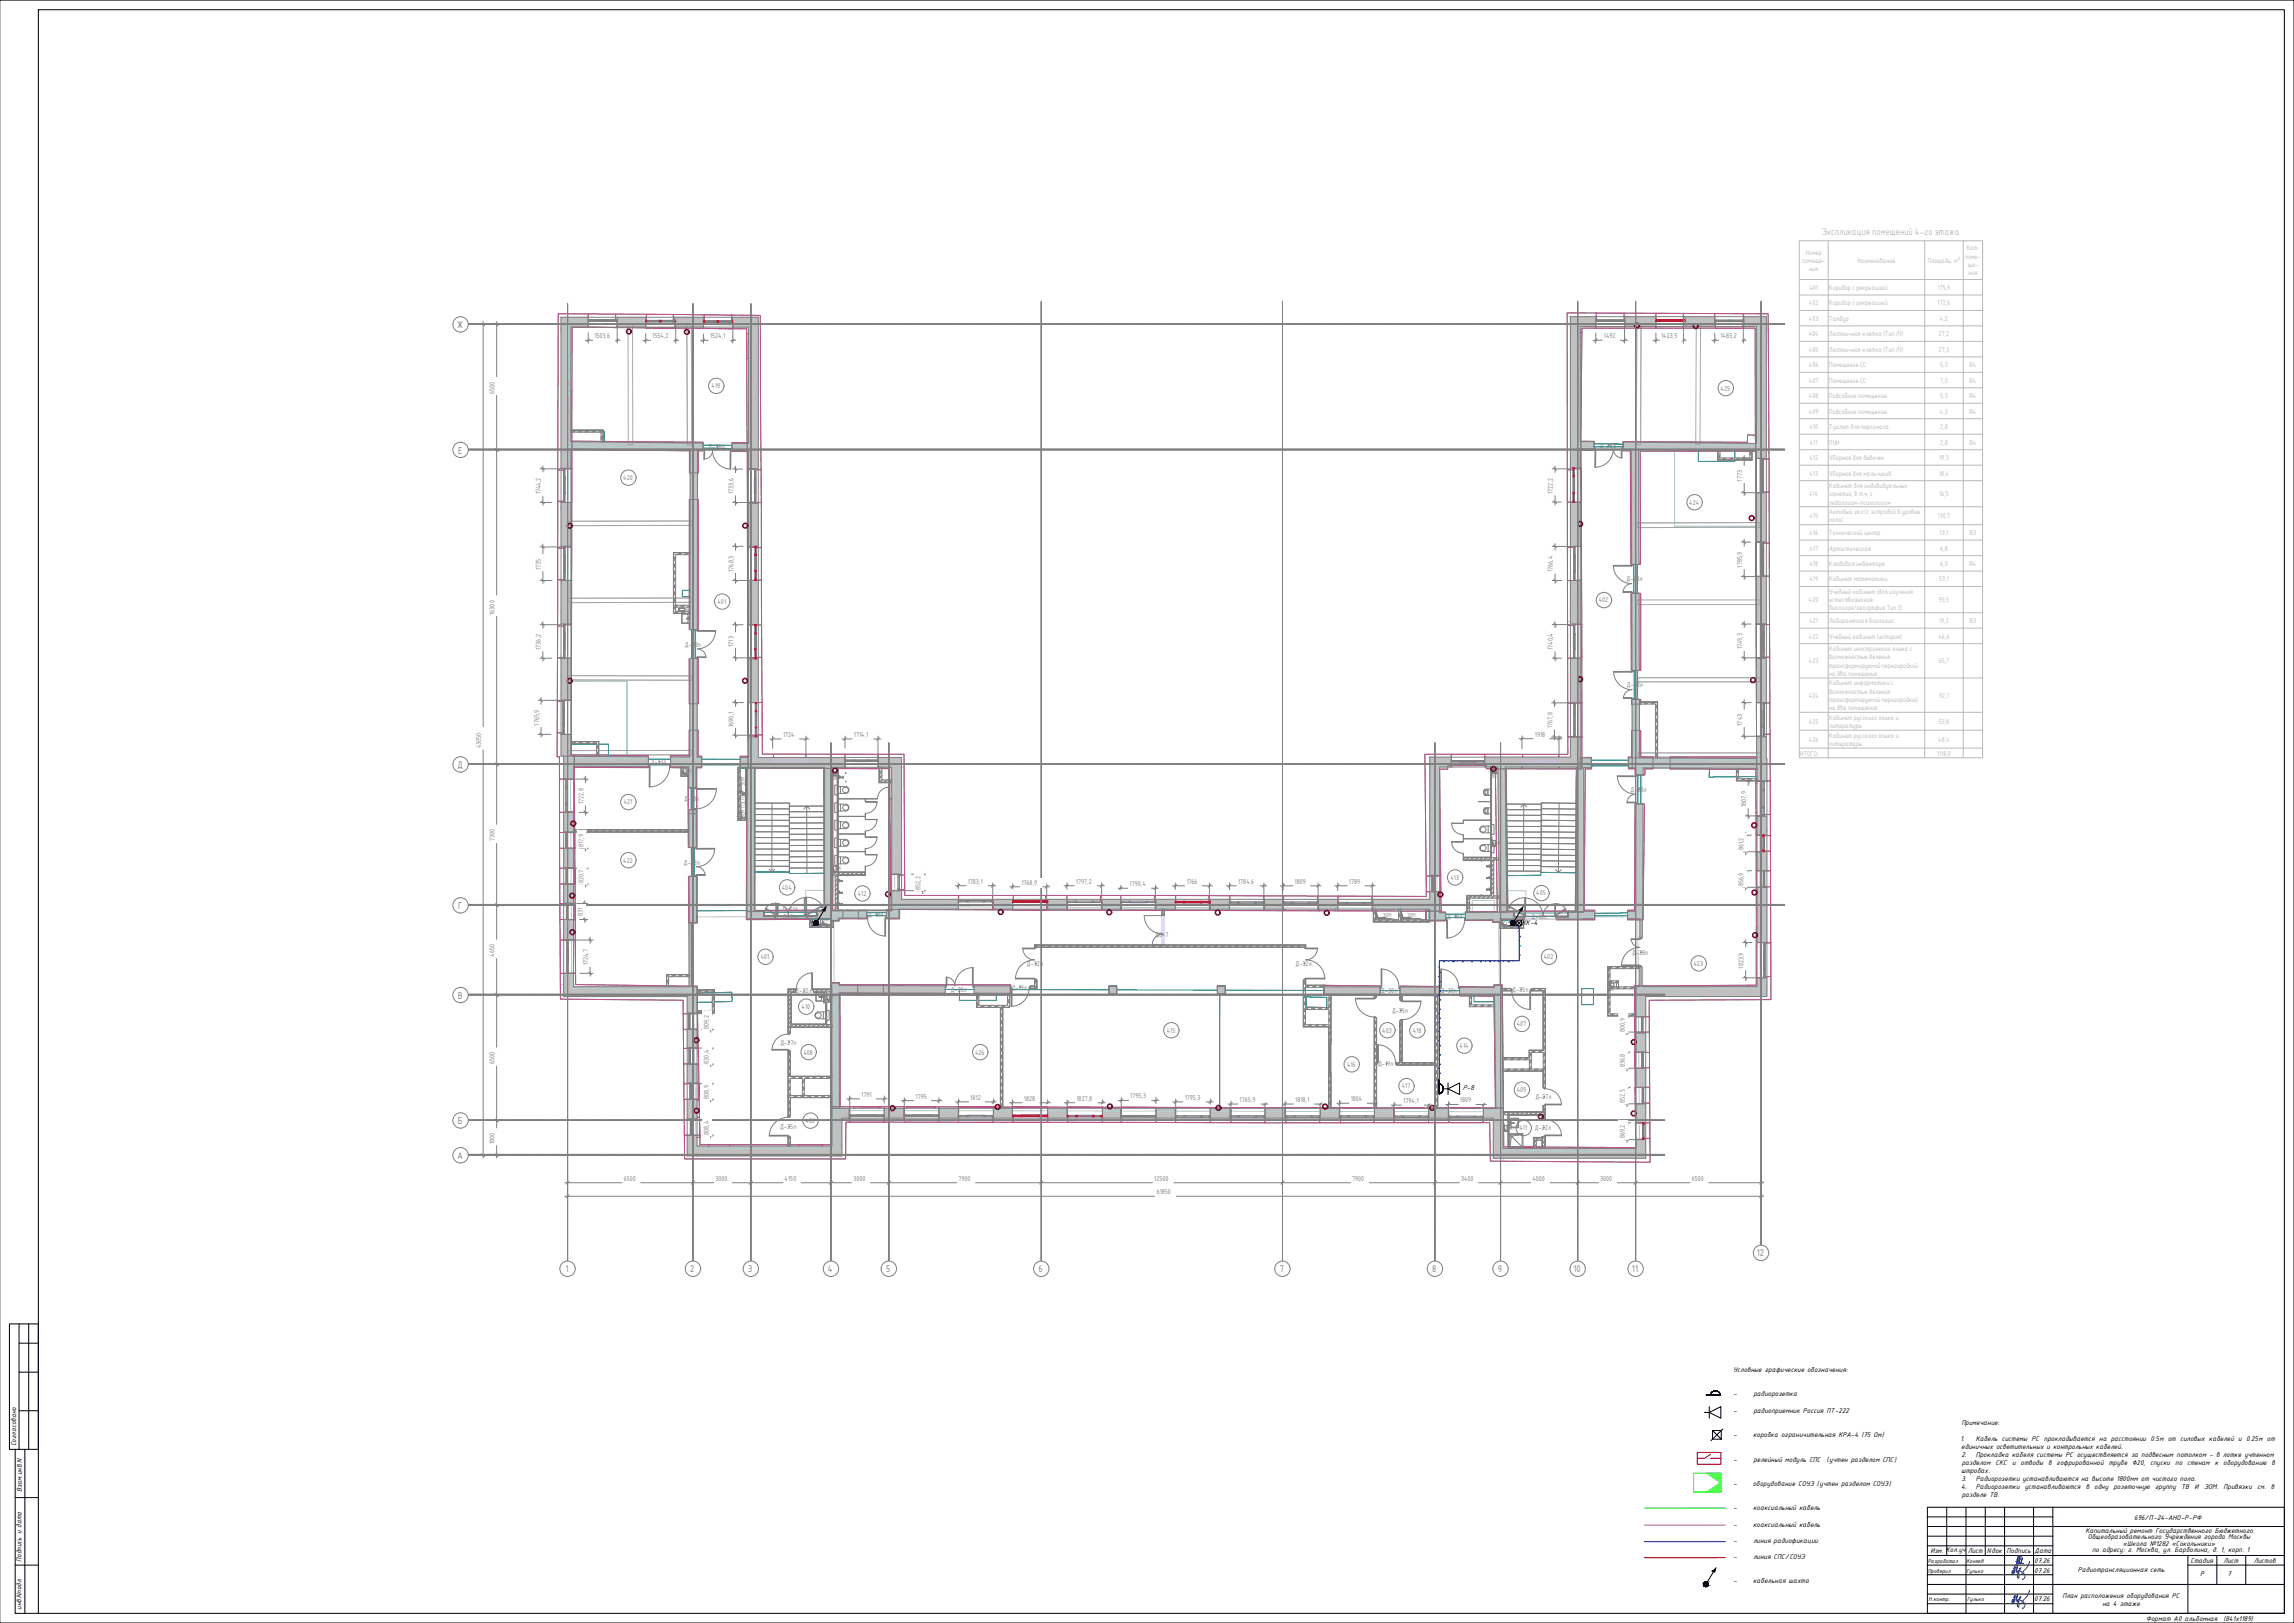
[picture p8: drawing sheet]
<svg xmlns="http://www.w3.org/2000/svg" width="1189mm" height="841mm" viewBox="0 0 1189 841" stroke-linecap="round" stroke-linejoin="round" font-family="sans-serif">
<defs><g id="words">
<text font-size="4.9" fill="#bababa" x="944" y="122">Экспликация помещений 4-го этажа</text>
<g font-size="4.9" fill="#808080">
<text x="237" y="170">Ж</text>
<text x="237" y="235">Е</text>
<text x="237" y="398">Д</text>
<text x="237" y="471">Г</text>
<text x="237" y="518">В</text>
<text x="237" y="583">Б</text>
<text x="237" y="601">А</text>
<text x="910" y="651">12</text>
<text x="293" y="659">1</text>
<text x="358" y="659">2</text>
<text x="388" y="659">3</text>
<text x="429" y="659">4</text>
<text x="459" y="659">5</text>
<text x="538" y="659">6</text>
<text x="663" y="659">7</text>
<text x="742" y="659">8</text>
<text x="776" y="659">9</text>
<text x="815" y="659">10</text>
<text x="846" y="659">11</text>
</g>
<g font-size="3.9">
<text x="789" y="479">КК-4</text>
<text x="758" y="565">Р-8</text>
<text x="898" y="711">Условные графические обозначения:</text>
<text x="898" y="724">-</text>
<text x="909" y="724">радиорозетка</text>
<text x="898" y="732">-</text>
<text x="909" y="732">радиоприемник Россия ПТ-222</text>
<text x="1016" y="738">Примечание:</text>
<text x="8" y="749" transform="rotate(-90 8 749)">Согласовано</text>
<text x="898" y="745">-</text>
<text x="909" y="745">коробка ограничительная КРА-4 (75 Ом)</text>
<text x="1016" y="747">1.</text>
<text x="1024" y="747">Кабель системы РС прокладывается на расстоянии 0.5м от силовых кабелей и 0.25м от</text>
<text x="1016" y="751">единичных осветительных и контрольных кабелей.</text>
<text x="1016" y="755">2.</text>
<text x="1024" y="755">Прокладка кабеля системы РС осуществляется за подвесным потолком - в лотке учтенном</text>
<text x="898" y="757">-</text>
<text x="909" y="757">релейный модуль СПС</text>
<text x="947" y="757">(учтен разделом СПС)</text>
<text x="1017" y="759">разделом СКС и отводы в гофрированной трубе ∅20, спуски по стенам к оборудованию в</text>
<text x="1016" y="763">штробах.</text>
<text x="1016" y="768">3.</text>
<text x="1024" y="768">Радиорозетки устанавливаются на высоте 1800мм от чистого пола.</text>
<text x="11" y="773" transform="rotate(-90 11 773)">Взам.инв.N</text>
<text x="898" y="770">-</text>
<text x="908" y="770">оборудование СОУЭ (учтен разделом СОУЭ)</text>
<text x="1016" y="772">4.</text>
<text x="1024" y="772">Радиорозетки устанавливаются в одну розеточную группу ТВ И ЭОМ. Привязки см. в</text>
<text x="1017" y="776">разделе ТВ.</text>
<text x="898" y="783">-</text>
<text x="909" y="783">коаксиальный кабель</text>
<text x="898" y="791">-</text>
<text x="909" y="791">коаксиальный кабель</text>
<text x="1106" y="787">696/П-24-АНО-Р-РФ</text>
<text x="1081" y="794">Капитальный ремонт Государственного Бюджетного</text>
<text x="1082" y="798">Общеобразовательного Учреждения города Москвы</text>
<text x="898" y="799">-</text>
<text x="909" y="799">линия радиофикации</text>
<text x="1100" y="801">«Школа №1282 «Сокольники»</text>
<text x="11" y="809" transform="rotate(-90 11 809)">Подпись и дата</text>
<text x="898" y="808">-</text>
<text x="909" y="808">линия СПС/СОУЭ</text>
<text x="1000" y="805">Изм. Кол.уч</text>
<text x="1020" y="805">Лист</text>
<text x="1030" y="805">Nдок</text>
<text x="1040" y="805">Подпись</text>
<text x="1054" y="810">07.26</text>
<text x="1054" y="805">Дата</text>
<text x="1084" y="804">по адресу: г. Москва, ул. Барболина, д. 1, корп. 1</text>
<text x="1135" y="810">Стадия</text>
<text x="1152" y="810">Лист</text>
<text x="1168" y="810">Листов</text>
<text x="1054" y="815">07.26</text>
<text x="1077" y="815">Радиотрансляционная сеть</text>
<text x="898" y="820">-</text>
<text x="909" y="820">кабельная шахта</text>
<text x="1140" y="817">Р</text>
<text x="1154" y="817">7</text>
<text x="1069" y="828">План расположения оборудования РС</text>
<text x="1054" y="830">07.26</text>
<text x="1090" y="832">на 4 этаже</text>
<text x="11" y="834" transform="rotate(-90 11 834)">инв.Nподл.</text>
<text x="1112" y="840">Формат А0 альбомная</text>
<text x="1152" y="840">(841х1189)</text>
</g>
<g font-size="3.5" fill="#bababa">
<text x="936" y="132">Номер</text>
<text x="1019" y="130">Кат.</text>
<text x="934" y="136">помеще-</text>
<text x="963" y="136">Наименование</text>
<text x="999" y="136">Площадь, м²</text>
<text x="1018" y="134">поме-</text>
<text x="938" y="140">ния</text>
<text x="1020" y="138">ще-</text>
<text x="1020" y="143">ния</text>
<text x="938" y="150">401</text>
<text x="948" y="150">Коридор с рекреацией</text>
<text x="1004" y="150">175,9</text>
<text x="937" y="158">402</text>
<text x="948" y="158">Коридор с рекреацией</text>
<text x="1004" y="158">172,6</text>
<text x="937" y="166">403</text>
<text x="948" y="166">Тамбур</text>
<text x="1005" y="166">4,2</text>
<text x="937" y="174">404</text>
<text x="948" y="174">Лестничная клетка (Тип Л1)</text>
<text x="1005" y="174">27,2</text>
<text x="937" y="182">405</text>
<text x="948" y="182">Лестничная клетка (Тип Л1)</text>
<text x="1005" y="182">27,3</text>
<text x="937" y="190">406</text>
<text x="948" y="190">Помещение СС</text>
<text x="1005" y="190">5,3</text>
<text x="1021" y="190">В4</text>
<text x="937" y="198">407</text>
<text x="948" y="198">Помещение СС</text>
<text x="1005" y="198">7,0</text>
<text x="1021" y="198">В4</text>
<text x="937" y="206">408</text>
<text x="948" y="206">Подсобное помещение</text>
<text x="1005" y="206">5,3</text>
<text x="1021" y="206">В4</text>
<text x="937" y="214">409</text>
<text x="948" y="214">Подсобное помещение</text>
<text x="1005" y="214">4,3</text>
<text x="1021" y="214">В4</text>
<text x="938" y="222">410</text>
<text x="948" y="222">Туалет для персонала</text>
<text x="1005" y="222">2,8</text>
<text x="938" y="230">411</text>
<text x="948" y="230">ПУИ</text>
<text x="1005" y="230">2,8</text>
<text x="1021" y="230">В4</text>
<text x="938" y="238">412</text>
<text x="948" y="238">Уборная для девочек</text>
<text x="1005" y="238">19,3</text>
<text x="938" y="246">413</text>
<text x="948" y="246">Уборная для мальчиков</text>
<text x="1005" y="246">18,4</text>
<text x="938" y="257">414</text>
<text x="948" y="253">Кабинет для индивидуальных</text>
<text x="948" y="257">занятий, в т.ч. с</text>
<text x="1005" y="257">16,5</text>
<text x="948" y="261">педагогом-психологом</text>
<text x="938" y="269">415</text>
<text x="948" y="266">Актовый зал (с эстрадой в уровне</text>
<text x="1004" y="269">130,7</text>
<text x="948" y="271">пола)</text>
<text x="938" y="277">416</text>
<text x="948" y="277">Технический центр</text>
<text x="1005" y="277">13,1</text>
<text x="1021" y="277">В3</text>
<text x="938" y="285">417</text>
<text x="948" y="285">Артистическая</text>
<text x="1005" y="285">6,8</text>
<text x="938" y="293">418</text>
<text x="948" y="293">Кладовая инвентаря</text>
<text x="1005" y="293">6,0</text>
<text x="1021" y="293">В4</text>
<text x="938" y="301">419</text>
<text x="948" y="301">Кабинет математики</text>
<text x="1005" y="301">53,1</text>
<text x="948" y="308">Учебный кабинет (для изучения</text>
<text x="937" y="312">420</text>
<text x="948" y="312">естествознания:</text>
<text x="948" y="316">биология/география Тип 2)</text>
<text x="1005" y="312">93,5</text>
<text x="938" y="323">421</text>
<text x="948" y="323">Лаборантская биологии</text>
<text x="1005" y="323">19,2</text>
<text x="1021" y="323">В3</text>
<text x="937" y="331">422</text>
<text x="948" y="331">Учебный кабинет (история)</text>
<text x="1005" y="331">46,6</text>
<text x="948" y="337">Кабинет иностранного языка с</text>
<text x="948" y="342">возможностью деления</text>
<text x="937" y="344">423</text>
<text x="948" y="346">трансформируемой перегородкой</text>
<text x="1005" y="344">65,7</text>
<text x="948" y="350">на два помещения</text>
<text x="948" y="355">Кабинет информатики с</text>
<text x="948" y="359">возможностью деления</text>
<text x="937" y="362">424</text>
<text x="948" y="364">трансформируемой перегородкой</text>
<text x="1005" y="362">92,1</text>
<text x="948" y="368">на два помещения</text>
<text x="937" y="375">425</text>
<text x="948" y="373">Кабинет русского языка и</text>
<text x="948" y="377">литературы</text>
<text x="1005" y="375">53,8</text>
<text x="948" y="382">Кабинет русского языка и</text>
<text x="937" y="384">426</text>
<text x="948" y="387">литературы</text>
<text x="1004" y="384">48,4</text>
<text x="933" y="392">ИТОГО:</text>
<text x="1004" y="392">1118,0</text>
</g>
<g font-size="3.5" fill="#808080">
<text x="308" y="175">1503,6</text>
<text x="338" y="175">1554,2</text>
<text x="368" y="175">1524,1</text>
<text x="831" y="175">1492</text>
<text x="861" y="175">1423,5</text>
<text x="892" y="175">1483,2</text>
<text x="369" y="201">419</text>
<text x="892" y="202">425</text>
<text x="256" y="204" transform="rotate(-90 256 204)">6500</text>
<text x="367" y="233">Д-28п</text>
<text x="829" y="232">Д-28л</text>
<text x="323" y="249">420</text>
<text x="903" y="250" transform="rotate(-90 903 250)">1773</text>
<text x="280" y="256" transform="rotate(-90 280 256)">1744,2</text>
<text x="380" y="256" transform="rotate(-90 380 256)">1733,6</text>
<text x="805" y="256" transform="rotate(-90 805 256)">1722,2</text>
<text x="875" y="262">424</text>
<text x="280" y="295" transform="rotate(-90 280 295)">1735</text>
<text x="380" y="296" transform="rotate(-90 380 296)">1768,3</text>
<text x="805" y="296" transform="rotate(-90 805 296)">1766,4</text>
<text x="903" y="294" transform="rotate(-90 903 294)">1785,9</text>
<text x="843" y="301">Д-28л</text>
<text x="372" y="313">401</text>
<text x="829" y="312">402</text>
<text x="256" y="319" transform="rotate(-90 256 319)">16300</text>
<text x="355" y="335">Д-28п</text>
<text x="380" y="335" transform="rotate(-90 380 335)">1713</text>
<text x="280" y="337" transform="rotate(-90 280 337)">1736,2</text>
<text x="805" y="337" transform="rotate(-90 805 337)">1740,4</text>
<text x="903" y="337" transform="rotate(-90 903 337)">1749,3</text>
<text x="843" y="356">Д-28л</text>
<text x="279" y="376" transform="rotate(-90 279 376)">1765,9</text>
<text x="380" y="377" transform="rotate(-90 380 377)">1690,1</text>
<text x="805" y="377" transform="rotate(-90 805 377)">1767,8</text>
<text x="903" y="376" transform="rotate(-90 903 376)">1743</text>
<text x="406" y="382">1724</text>
<text x="443" y="382">1714,1</text>
<text x="795" y="382">1918</text>
<text x="249" y="388" transform="rotate(-90 249 388)">43050</text>
<text x="337" y="396">Д-13л</text>
<text x="845" y="410">Д-28л</text>
<text x="302" y="417" transform="rotate(-90 302 417)">1722,8</text>
<text x="323" y="417">421</text>
<text x="354" y="415">Д-13п</text>
<text x="905" y="418" transform="rotate(-90 905 418)">1807,9</text>
<text x="256" y="436" transform="rotate(-90 256 436)">7300</text>
<text x="302" y="439" transform="rotate(-90 302 439)">817,9</text>
<text x="904" y="441" transform="rotate(-90 904 441)">861,2</text>
<text x="323" y="447">422</text>
<text x="354" y="448">Д-28п</text>
<text x="752" y="456">413</text>
<text x="302" y="458" transform="rotate(-90 302 458)">820,7</text>
<text x="405" y="461">404</text>
<text x="477" y="461" transform="rotate(-90 477 461)">852,2</text>
<text x="502" y="458">1783,1</text>
<text x="529" y="458">1768,9</text>
<text x="558" y="458">1797,2</text>
<text x="585" y="459">1790,4</text>
<text x="615" y="458">1766</text>
<text x="642" y="458">1784,6</text>
<text x="671" y="458">1809</text>
<text x="699" y="458">1789</text>
<text x="904" y="459" transform="rotate(-90 904 459)">856,9</text>
<text x="445" y="464">412</text>
<text x="796" y="464">405</text>
<text x="302" y="475" transform="rotate(-90 302 475)">831</text>
<text x="406" y="476">Д-16л</text>
<text x="450" y="475">Д-19п</text>
<text x="750" y="476">Д-19л</text>
<text x="794" y="476">Д-16п</text>
<text x="599" y="485">Дв</text>
<text x="602" y="485">-7</text>
<text x="256" y="496" transform="rotate(-90 256 496)">4650</text>
<text x="394" y="497">401</text>
<text x="800" y="497">402</text>
<text x="846" y="495">Д-28п</text>
<text x="305" y="500" transform="rotate(-90 305 500)">1724,7</text>
<text x="532" y="501">Д-32п</text>
<text x="671" y="501">Д-32л</text>
<text x="878" y="500">423</text>
<text x="904" y="502" transform="rotate(-90 904 502)">1823,9</text>
<text x="412" y="515">Д-22л</text>
<text x="493" y="514">Д-28л</text>
<text x="524" y="513">Д-19л</text>
<text x="716" y="515">Д-30п</text>
<text x="747" y="515">Д-30п</text>
<text x="784" y="514">Д-35п</text>
<text x="415" y="523">410</text>
<text x="721" y="525">Д-35п</text>
<text x="367" y="533" transform="rotate(-90 367 533)">809,2</text>
<text x="786" y="532">407</text>
<text x="605" y="535">415</text>
<text x="716" y="535">403</text>
<text x="732" y="535">418</text>
<text x="842" y="535" transform="rotate(-90 842 535)">800,9</text>
<text x="404" y="541">Д-27п</text>
<text x="756" y="543">414</text>
<text x="256" y="552" transform="rotate(-90 256 552)">6500</text>
<text x="367" y="551" transform="rotate(-90 367 551)">830,4</text>
<text x="416" y="546">408</text>
<text x="505" y="546">426</text>
<text x="698" y="553">416</text>
<text x="714" y="553">Д-19п</text>
<text x="842" y="553" transform="rotate(-90 842 553)">836,8</text>
<text x="367" y="569" transform="rotate(-90 367 569)">808,9</text>
<text x="446" y="568">1791</text>
<text x="474" y="569">1795</text>
<text x="503" y="570">1812</text>
<text x="586" y="569">1795,3</text>
<text x="614" y="570">1795,3</text>
<text x="726" y="564">417</text>
<text x="786" y="566">409</text>
<text x="796" y="570">Д-27л</text>
<text x="531" y="570">1828</text>
<text x="558" y="570">1827,8</text>
<text x="642" y="571">1765,9</text>
<text x="671" y="571">1818,1</text>
<text x="700" y="571">1804</text>
<text x="727" y="572">1794,1</text>
<text x="757" y="571">1809</text>
<text x="842" y="571" transform="rotate(-90 842 571)">852,5</text>
<text x="417" y="582">406</text>
<text x="404" y="585">Д-35п</text>
<text x="787" y="586">411</text>
<text x="795" y="586">Д-22л</text>
<text x="256" y="593" transform="rotate(-90 256 593)">1800</text>
<text x="367" y="588" transform="rotate(-90 367 588)">808,4</text>
<text x="842" y="590" transform="rotate(-90 842 590)">869,2</text>
<text x="323" y="612">6500</text>
<text x="371" y="612">3000</text>
<text x="407" y="612">4150</text>
<text x="442" y="612">3000</text>
<text x="497" y="612">7900</text>
<text x="598" y="612">12500</text>
<text x="701" y="612">7900</text>
<text x="757" y="612">3400</text>
<text x="794" y="612">4000</text>
<text x="829" y="612">3000</text>
<text x="877" y="612">6500</text>
<text x="599" y="619">61850</text>
</g>
<g font-size="3.1">
<text x="999" y="810">Разработал</text>
<text x="1019" y="810">Коняев</text>
<text x="999" y="815">Проверил</text>
<text x="1019" y="815">Гулько</text>
<text x="999" y="830">Н.контр.</text>
<text x="1019" y="830">Гулько</text>
</g>
<g font-size="2.8" fill="#808080">
<text x="355" y="317">ВК</text>
<text x="356" y="400">ВК</text>
<text x="386" y="407" transform="rotate(-90 386 407)">ЭОМ</text>
<text x="431" y="404">ВК</text>
<text x="773" y="403">ВК</text>
<text x="386" y="424" transform="rotate(-90 386 424)">ЭОМ ПЭСПЗ</text>
<text x="775" y="438">ВК</text>
<text x="433" y="451">ВК</text>
<text x="406" y="472">EIWS30</text>
<text x="422" y="479">СС</text>
<text x="427" y="479">СС</text>
<text x="717" y="475">ЭОМ</text>
<text x="729" y="475">ЭОМ</text>
<text x="779" y="479">СС</text>
<text x="785" y="479">СС</text>
<text x="834" y="514">ВК</text>
<text x="430" y="517">ВК</text>
<text x="781" y="585">ВК</text>
</g>
</g></defs>
<g fill="#c0c0c0" stroke="#c0c0c0" stroke-width=".52">
<path d="M431 574h5z"/>
<path d="M848 526h5v1z"/>
<path d="M814 301h5z"/>
<path d="M291 301h5z"/>
<path d="M911 393h5z"/>
<path d="M910 393h5z"/>
<path d="M292 504h5z"/>
<path d="M741 462h5z"/>
<path d="M846 393h65z"/>
<path d="M846 398h65z"/>
<path d="M819 393h6z"/>
<path d="M844 393h2z"/>
<path d="M819 398h6z"/>
<path d="M844 398h2z"/>
<path d="M361 594l75 5v-5zM361 594l75 5h-75z"/>
<path d="M431 574l5 20v-20zM431 574l5 20h-5z"/>
<path d="M740 574l11 3v-3zM740 574l11 3h-11z"/>
<path d="M769 574l10 5v-5zM769 574l10 5h-10z"/>
<path d="M740 577l11 2v-2zM740 577l11 2h-11z"/>
<path d="M712 574l10 5v-5zM712 574l10 5h-10z"/>
<path d="M684 574l10 5v-5zM684 574l10 5h-10z"/>
<path d="M656 574l10 5v-5zM656 574l10 5h-10z"/>
<path d="M627 574l10 5v-5zM627 574l10 5h-10z"/>
<path d="M599 574l10 5v-5zM599 574l10 5h-10z"/>
<path d="M571 574l10 5v-5zM571 574l10 5h-10z"/>
<path d="M543 574l10 5v-5zM543 574l10 5h-10z"/>
<path d="M515 574l10 5v-5zM515 574l10 5h-10z"/>
<path d="M487 574l10 5v-5zM487 574l10 5h-10z"/>
<path d="M458 574l10 5v-5zM458 574l10 5h-10z"/>
<path d="M436 574l4 5v-5zM436 574l4 5h-4z"/>
<path d="M774 579l5 21v-21zM774 579l5 21h-5z"/>
<path d="M774 600h5zM774 600h5z"/>
<path d="M779 595l69 5v-5zM779 595l69 5h-69z"/>
<path d="M848 511l5 15v-15zM848 511l5 15h-5z"/>
<path d="M848 526v1h5zM848 527h5z"/>
<path d="M848 535l5 10v-10zM848 535l5 10h-5z"/>
<path d="M848 554l5 9v-9zM848 554l5 9h-5z"/>
<path d="M848 572l5 10v-10zM848 572l5 10h-5z"/>
<path d="M848 590l5 10v-10zM848 590l5 10h-5z"/>
<path d="M853 511l63 5v-5zM853 511l63 5h-63z"/>
<path d="M904 164l6 5v-5zM904 164l6 5h-6z"/>
<path d="M873 164l16 5v-5zM873 164l16 5h-16z"/>
<path d="M842 164l16 5v-5zM842 164l16 5h-16z"/>
<path d="M814 164l13 5v-5zM814 164l13 5h-13z"/>
<path d="M814 169l5 73v-73zM814 169l5 73h-5z"/>
<path d="M814 260l5 23v-23zM814 260l5 23h-5z"/>
<path d="M814 301l5 21v-21zM814 301l5 21h-5z"/>
<path d="M814 322l5 1v-1zM814 322l5 1h-5z"/>
<path d="M814 341l5 23v-23zM814 341l5 23h-5z"/>
<path d="M814 382l5 10v-10zM814 382l5 10h-5z"/>
<path d="M388 393l50 5v-5zM388 393l50 5h-50z"/>
<path d="M388 398h50zM388 398h50z"/>
<path d="M455 393l12 5v-5zM455 393l12 5h-12z"/>
<path d="M391 398h47zM391 398h47z"/>
<path d="M388 164l5 79v-79zM388 164l5 79h-5z"/>
<path d="M388 261l5 22v-22zM388 261l5 22h-5z"/>
<path d="M388 301l5 23v-23zM388 301l5 23h-5z"/>
<path d="M388 341l5 23v-23zM388 341l5 23h-5z"/>
<path d="M388 382l5 11v-11zM388 382l5 11h-5z"/>
<path d="M380 164l8 6v-6zM380 164l8 6h-8z"/>
<path d="M350 164l15 6v-6zM350 164l15 6h-15z"/>
<path d="M320 164l15 6v-6zM320 164l15 6h-15z"/>
<path d="M291 164l14 6v-6zM291 164l14 6h-14z"/>
<path d="M291 170l5 73v-73zM291 170l5 73h-5z"/>
<path d="M291 260l5 3v-3zM291 260l5 3h-5z"/>
<path d="M291 263l5 20v-20zM291 263l5 20h-5z"/>
<path d="M291 301l5 17v-17zM291 301l5 17h-5z"/>
<path d="M291 318l5 5v-5zM291 318l5 5h-5z"/>
<path d="M291 341l5 19v-19zM291 341l5 19h-5z"/>
<path d="M291 360l5 3v-3zM291 360l5 3h-5z"/>
<path d="M291 381l5 11v-11zM291 381l5 11h-5z"/>
<path d="M292 511l69 5v-5zM292 511l69 5h-69z"/>
<path d="M356 516l5 9v-9zM356 516l5 9h-5z"/>
<path d="M356 533l5 10v-10zM356 533l5 10h-5z"/>
<path d="M356 551l5 10v-10zM356 551l5 10h-5z"/>
<path d="M356 570l5 10v-10zM356 570l5 10h-5z"/>
<path d="M356 588l5 11v-11zM356 588l5 11h-5z"/>
<path d="M769 392l50 5v-5zM769 392l50 5h-50z"/>
<path d="M741 392l11 5v-5zM741 392l11 5h-11z"/>
<path d="M911 393l5 12v-12zM911 393l5 12h-5z"/>
<path d="M911 405h5zM911 405h3z"/>
<path d="M911 423l5 7v-7zM911 423l5 7h-5z"/>
<path d="M911 430l5 3v-3zM911 430l5 3h-5z"/>
<path d="M911 441l5 10v-10zM911 441l5 10h-5z"/>
<path d="M911 460l5 28v-28zM911 460l5 28h-5z"/>
<path d="M911 507l5 4v-4zM911 507l5 4h-5z"/>
<path d="M910 164l5 70v-70zM910 164l5 70h-5z"/>
<path d="M910 234l5 4v-4zM910 234l5 4h-5z"/>
<path d="M910 255l5 8v-8zM910 255l5 8h-5z"/>
<path d="M910 263l5 18v-18zM910 263l5 18h-5z"/>
<path d="M910 299l5 24v-24zM910 299l5 24h-5z"/>
<path d="M910 341l5 23v-23zM910 341l5 23h-5z"/>
<path d="M910 382l5 11v-11zM910 382l5 11h-5z"/>
<path d="M292 392l5 12v-12zM292 392l5 12h-5z"/>
<path d="M292 421l5 10v-10zM292 421l5 10h-5z"/>
<path d="M292 440l5 10v-10zM292 440l5 10h-5z"/>
<path d="M292 458l5 10v-10zM292 458l5 10h-5z"/>
<path d="M292 476l5 11v-11zM292 476l5 11h-5z"/>
<path d="M292 504l5 6v-6zM292 504l5 6h-5z"/>
<path d="M292 510l5 1v-1zM292 510l5 1h-5z"/>
<path d="M462 398l5 55v-55zM462 398l5 55h-5z"/>
<path d="M462 462l5 4v-4zM462 462l5 4h-5z"/>
<path d="M571 466l10 4v-4zM571 466l10 4h-10z"/>
<path d="M683 466l10 4v-4zM683 466l10 4h-10z"/>
<path d="M711 466l35 5v-5zM711 466l35 5h-35z"/>
<path d="M683 470l10 1v-1zM683 470l10 1h-10z"/>
<path d="M655 466l10 5v-5zM655 466l10 5h-10z"/>
<path d="M627 466l10 5v-5zM627 466l10 5h-10z"/>
<path d="M599 466l10 5v-5zM599 466l10 5h-10z"/>
<path d="M571 470l10 1v-1zM571 470l10 1h-10z"/>
<path d="M543 466l10 5v-5zM543 466l10 5h-10z"/>
<path d="M515 466l10 5v-5zM515 466l10 5h-10z"/>
<path d="M462 466l35 5v-5zM462 466l35 5h-35z"/>
<path d="M741 397l5 57v-57zM741 397l5 57h-5z"/>
<path d="M741 462l5 4v-4zM741 462l5 4h-5z"/>
<path d="M846 393l65 5v-5zM846 393l65 5h-65z"/>
<path d="M846 398h65zM899 398h12z"/>
<path d="M819 393l6 5v-5zM819 393l6 5h-6z"/>
<path d="M844 393l2 5v-5zM844 393l2 5h-2z"/>
</g>
<g fill="#c0c0c0" stroke="#c0c0c0" stroke-width=".52">
<path d="M850 501h1z"/>
<path d="M357 478h1z"/>
<path d="M817 476h4z"/>
<path d="M759 473h15z"/>
<path d="M746 473h3z"/>
<path d="M760 477h14z"/>
<path d="M746 477h3z"/>
<path d="M848 398h4z"/>
<path d="M848 417h3z"/>
<path d="M845 233h4z"/>
<path d="M846 292h3z"/>
<path d="M846 307h3z"/>
<path d="M846 345h4v2z"/>
<path d="M846 362h4z"/>
<path d="M819 229h7z"/>
<path d="M841 229l69 1h-69z"/>
<path d="M819 233h7z"/>
<path d="M841 233h69v1z"/>
<path d="M427 472h4z"/>
<path d="M387 398h4z"/>
<path d="M387 476h4z"/>
<path d="M391 472h5z"/>
<path d="M391 476h5z"/>
<path d="M357 397h4z"/>
<path d="M357 408h4z"/>
<path d="M357 420h4z"/>
<path d="M357 420h4v19z"/>
<path d="M357 454h4z"/>
<path d="M357 454h4v24z"/>
<path d="M361 392h3z"/>
<path d="M384 392h4z"/>
<path d="M384 398h4z"/>
<path d="M296 229l68 1h-68z"/>
<path d="M379 230h9z"/>
<path d="M296 233h68z"/>
<path d="M379 234h9z"/>
<path d="M431 509h4z"/>
<path d="M431 573h4v1z"/>
<path d="M435 511h55z"/>
<path d="M505 511h19z"/>
<path d="M435 514l55 1z"/>
<path d="M505 515h19z"/>
<path d="M358 233h4z"/>
<path d="M358 326h3z"/>
<path d="M357 392h4z"/>
<path d="M775 511h3z"/>
<path d="M431 475h4z"/>
<path d="M431 475h4v2z"/>
<path d="M741 477h5z"/>
<path d="M686 511h29z"/>
<path d="M726 511l20 1z"/>
<path d="M756 512h19z"/>
<path d="M726 515h20z"/>
<path d="M756 515h19z"/>
<path d="M423 472h8z"/>
<path d="M423 475h8v1z"/>
<path d="M777 472h7z"/>
<path d="M777 476h7z"/>
<path d="M774 473h3z"/>
<path d="M813 472h4z"/>
<path d="M419 475h4z"/>
<path d="M402 475h16z"/>
<path d="M396 475h6z"/>
<path d="M396 476h27z"/>
<path d="M807 475h6z"/>
<path d="M784 476h6z"/>
<path d="M807 476h6z"/>
<path d="M297 392h39z"/>
<path d="M348 392h13z"/>
<path d="M348 397h13z"/>
<path d="M850 476l1 10v-10zM850 476l1 10h-1z"/>
<path d="M850 486h1zM850 486h1z"/>
<path d="M850 501l1 10v-10zM850 501l1 10h-1z"/>
<path d="M357 478l1 33v-33zM357 478l1 33h-1z"/>
<path d="M776 397l5 75-1-75zM776 397l5 75h-4z"/>
<path d="M777 472h4zM777 472h4z"/>
<path d="M817 397l2 1zM817 397l2 1z"/>
<path d="M817 398h4zM817 398h4z"/>
<path d="M817 398l4 78v-78zM817 398l4 78h-4z"/>
<path d="M820 476h1zM817 476h4z"/>
<path d="M759 473l15 4v-4zM759 473l15 4h-14z"/>
<path d="M760 477h5zM760 477h5z"/>
<path d="M746 473l3 4v-4zM746 473l3 4h-3z"/>
<path d="M746 477h3zM746 477h3z"/>
<path d="M843 472l5 4v-4zM843 472l5 4h-5z"/>
<path d="M843 476h5zM843 476h5z"/>
<path d="M821 472l5 4v-4zM821 472l5 4h-5z"/>
<path d="M848 398l4 4v-4zM848 398l4 4h-4z"/>
<path d="M848 402h4zM850 402h2zM848 402h4z"/>
<path d="M848 417l3 59v-59zM848 417l3 59h-3z"/>
<path d="M848 476h3zM848 476h3z"/>
<path d="M845 233l4 59v-59zM845 233l4 59h-3z"/>
<path d="M846 307l4 38-1-38zM846 307l4 38h-4z"/>
<path d="M846 345v2h4zM846 347h4z"/>
<path d="M846 362l4 31v-31zM846 362l4 31h-4z"/>
<path d="M846 393h4zM846 393h4z"/>
<path d="M819 229l7 4v-4zM819 229l7 4h-7z"/>
<path d="M819 233h7zM820 233h6z"/>
<path d="M841 230l69 3v-3zM841 230l69 3h-69z"/>
<path d="M909 234h1zM841 233l69 1z"/>
<path d="M427 398l4 74v-74zM427 398l4 74h-4z"/>
<path d="M431 472v2zM431 472v2z"/>
<path d="M387 398l4 78v-78zM387 398l4 78h-4z"/>
<path d="M387 476h4zM387 476h4z"/>
<path d="M391 472l5 4v-4zM391 472l5 4h-5z"/>
<path d="M391 476h5zM391 476h5z"/>
<path d="M462 471l4 5v-5zM462 471l4 5h-4z"/>
<path d="M357 397l4 11v-11zM357 397l4 11h-4z"/>
<path d="M357 420v19h4zM357 439h4z"/>
<path d="M357 454v24h4zM357 478h4z"/>
<path d="M361 392l3 5v-5zM361 392l3 5h-3z"/>
<path d="M361 397h3zM361 397h3z"/>
<path d="M384 392l4 6v-6zM384 392l4 6h-4z"/>
<path d="M296 230l68 3v-3zM296 230l68 3h-68z"/>
<path d="M296 233h68zM362 233h2z"/>
<path d="M379 230l9 4v-4zM379 230l9 4h-9z"/>
<path d="M379 234h9zM387 234h1z"/>
<path d="M431 509l4 64v-64zM431 509l4 64h-4z"/>
<path d="M431 573v1h4zM431 574h4z"/>
<path d="M435 511l55 3v-3zM435 511l55 3h-55z"/>
<path d="M487 515h3zM435 514l55 1z"/>
<path d="M505 511l19 4v-4zM505 511l19 4h-19z"/>
<path d="M520 515h4zM505 515h19z"/>
<path d="M358 233l3 93 1-93zM358 233l3 93h-3z"/>
<path d="M358 341l3 51v-51zM358 341l3 51h-4z"/>
<path d="M357 392h4zM360 392h1z"/>
<path d="M775 511l4 56-1-56zM775 511l4 56h-4z"/>
<path d="M775 567l4 7v-7zM775 567l4 7h-4z"/>
<path d="M431 477h4zM431 475l4 2h-4z"/>
<path d="M741 471l5 6v-6zM741 471l5 6h-5z"/>
<path d="M741 477h5zM741 477h5z"/>
<path d="M431 472l18 2v-2zM431 472l18 2h-18z"/>
<path d="M431 474l18 1v-1zM431 474l18 1h-18z"/>
<path d="M435 475h14zM435 475h14z"/>
<path d="M459 472l3 3v-3zM459 472l3 3h-3z"/>
<path d="M459 475l3 1v-1zM459 475l3 1h-3z"/>
<path d="M435 475l14 1v-1zM435 475l14 1h-14z"/>
<path d="M686 511l29 4v-4zM686 511l29 4h-29z"/>
<path d="M686 515h29zM686 515h29z"/>
<path d="M726 512l20 3v-3zM726 512l20 3h-20z"/>
<path d="M742 515h4zM726 515h20z"/>
<path d="M756 512l19 3v-3zM756 512l19 3h-19z"/>
<path d="M423 472l8 3v-3zM423 472l8 3h-8z"/>
<path d="M423 475v1h8zM423 476h8z"/>
<path d="M777 472h7zM777 472h7z"/>
<path d="M777 472h7zM777 472h7z"/>
<path d="M777 472l7 4v-4zM777 472l7 4h-7z"/>
<path d="M781 476h3zM777 476h7z"/>
<path d="M774 473l3 3v-3zM774 473l3 3h-3z"/>
<path d="M774 476h4zM774 476h4z"/>
<path d="M774 476l4 1v-1zM774 476l4 1h-4z"/>
<path d="M774 477l4 1v-1zM774 477l4 1h-4z"/>
<path d="M774 478h4zM774 478h4z"/>
<path d="M813 472l4 1zM813 472l4 1z"/>
<path d="M813 473h4zM813 473h4z"/>
<path d="M813 473l4 3v-3zM813 473l4 3h-4z"/>
<path d="M813 476h4zM816 476h1zM813 476h4z"/>
<path d="M402 475h16zM402 475h16z"/>
<path d="M402 475h16zM402 475h16z"/>
<path d="M402 475h16zM402 475h16z"/>
<path d="M419 475h4zM419 475h4h-4z"/>
<path d="M402 475h16zM402 475h16z"/>
<path d="M419 475h4zM418 475h5z"/>
<path d="M402 475h16zM402 475h16z"/>
<path d="M402 475h21zM402 475h21z"/>
<path d="M396 475h6zM396 475h6h-6z"/>
<path d="M402 475h21zM402 475h21z"/>
<path d="M396 475h6zM396 475h6z"/>
<path d="M396 475l27 1v-1zM396 475l27 1h-27z"/>
<path d="M396 476h9zM396 476h9z"/>
<path d="M784 475h6zM784 475h6z"/>
<path d="M784 475l6 1v-1zM784 475l6 1h-6z"/>
<path d="M789 476h1zM784 476h6z"/>
<path d="M807 475l6 1v-1zM807 475l6 1h-6z"/>
<path d="M297 392l39 5v-5zM297 392l39 5h-39z"/>
<path d="M297 397h39zM297 397h39z"/>
<path d="M348 392l13 5v-5zM348 392l13 5h-13z"/>
</g>
<g fill="#808080" stroke="#808080" stroke-width=".52">
<path d="M421 476v3z"/>
<path d="M426 476l1 3h-1z"/>
<path d="M779 477v2z"/>
<path d="M784 477l1 2h-1z"/>
<path d="M384 398v12z"/>
<path d="M384 412v11z"/>
<path d="M713 471l1 4h-1z"/>
<path d="M726 471l1 4h-1z"/>
<path d="M773 436l1 2h-1z"/>
<path d="M773 399l1 1h-1z"/>
<path d="M780 583v3z"/>
<path d="M834 509l1 2h-1z"/>
<path d="M428 515l1 3h-1z"/>
<path d="M432 400v1z"/>
<path d="M432 449v2z"/>
<path d="M354 398l1 3h-1z"/>
<path d="M352 315v1z"/>
<path d="M421 479h4zM421 479h4h-4z"/>
<path d="M426 479h5zM426 479h5h-5z"/>
<path d="M779 479l4 1zM779 479l4 1h-4z"/>
<path d="M784 479l5 1zM784 479l5 1h-5z"/>
<path d="M384 410l3 1zM384 410l3 1h-3z"/>
<path d="M384 423l3 1zM384 423l3 1h-3z"/>
<path d="M713 475l6 1zM713 475l6 1h-6z"/>
<path d="M713 476l12 1zM713 476l12 1h-12z"/>
<path d="M726 475l13 2zM726 475l13 2h-13z"/>
<path d="M773 438l2 1zM773 438l2 1h-2z"/>
<path d="M773 400l2 1zM773 400l2 1h-2z"/>
<path d="M780 586h1zM780 586h1h-1z"/>
<path d="M834 511h2zM834 511h2h-2z"/>
<path d="M428 518h1zM428 518h1z"/>
<path d="M428 518h2zM428 518h2z"/>
<path d="M432 401l2 1zM432 401l2 1h-2z"/>
<path d="M432 451l1 1zM432 451l1 1h-1z"/>
<path d="M354 401h2zM354 401h2h-2z"/>
<path d="M352 316l3 1zM352 316l3 1h-3z"/>
</g>
<g fill="none" stroke="#aad4d4" stroke-width=".52">
<path d="M294 167l95 1v63l-76-1v-6h-19v-57l95 1v63l-95-1zM818 168h94v63l-95-1zM294 232h65v161h-65zM294 232h65v74h-5v3h5v84h-34v-40h-31v33h21v7h10v-40h-31zM360 232h29l1 161h-30zM817 232h29l1 162h-29zM849 232h19v41v-40h12v6h19v-6h13v161h-63zM296 396h62l1 117-63-1zM384 398h3v13h-3zM430 396h33l1 77h-34zM744 397l32-1 1 78h-3v-7h-11v7h-18zM820 397h29v76h-30z"/>
<path d="M384 412h3v12h-3zM388 475v-79h-28v79M396 475h-37v40l20-1v5h-20l2 76h71v-83M418 472v-11h11l-1-65h-38v77h6M432 475h33v-5l276 1v5l36-1v38h-1l1 63h-343v-64h-2zM432 475h-9M713 471h12v6h-12zM726 471h13v6h-13zM784 475h-7l1 121 72 1-1-122M791 472v-10h-11l-1-66h39v78h-5M813 475h37l1-78h35v6l26-1v110h-63M497 515h19v3h-19z"/>
<path d="M677 517h11v5h-11z"/>
</g>
<path d="M868 273h44" fill="none" stroke="#b2d8d8" stroke-width=".52"/>
<g fill="none" stroke="#b2b2b2" stroke-width=".52">
<path d="M327 168h1M356 168h2l1 63h-3zM848 168h2v62h-2zM879 168h1M326 230h.1M327 230h-1M294 270h65v2h-65zM849 271h63v2h-63zM294 310h65v2h-65zM849 312v1M912 311v1M294 350h65v3l-65-1z"/>
<path d="M849 351h63v2h-63zM294 389h65v2h-65zM849 390h63v2h-63z"/>
</g>
<path d="M325 168h3v62h-2zM356 168h2l1 63h-3zM848 168h2v62h-2zM879 168h2v62h-2zM294 270h65v2h-65zM849 271h63v2h-63zM294 310h65v2h-65zM849 311h63v2h-63zM294 350h65v3l-65-1zM849 351h63v2h-63zM294 389h65v2h-65zM849 390h63v2h-63z" fill="none" stroke="#aaa" stroke-width=".52"/>
<g fill="none" stroke="#aaf" stroke-width=".52">
<path d="M293 416h1h-1M293 409l1-1v1M293 408h1M294 416h.1M914 409v1M914 418h.1M465 453v1M466 453h-1l1 1M465 461h1M465 460v1h1M501 467h1M502 467h-1"/>
<path d="M510 467h.1M529 467v1l1-1M530 467l-1 1M538 467v1v-1M538 467v1M558 467v1v-1M558 468h.1M566 467v1M586 467v1v-1M586 468h.1M594 467v1M614 467v1v-1"/>
<path d="M614 468h.1M622 467l1 1h-1M623 467v1M642 467v1v-1M642 468h.1M650 467l1 1h-1M651 467v1M670 467v1v-1M670 468h.1M678 467l1 1h-1M679 467v1M698 468h.1"/>
<path d="M699 468h-1M706 468h1h-1M707 468h.1M445 578h.1M453 578h1M454 578h-1M473 578h.1M474 578h-1M482 578h.1M482 578h-1M501 578v1M502 578h-1l1 1"/>
<path d="M510 579v-1v1M510 578h.1M529 578h1h-1h1M538 578h.1M558 578v1M566 579l1-1v1M567 578h-1M567 578h.1M586 578v1M594 579v-1v1M594 578h.1M614 579v-1v1"/>
<path d="M622 579l1-1v1M623 578h-1M623 578h.1M642 578h1h-1v1M642 578v1M651 579v-1v1M651 578h-1M651 578h.1M671 579v-1v1M679 579v-1v1M679 578h.1M699 578v1"/>
<path d="M707 579l1-1v1M708 578h-1M727 578v1M728 578h-1v1M735 579l1-1v1M736 578h-1M755 578v1M756 578h-1l1 1M764 579v-1v1M764 578h-1"/>
</g>
<g fill="none" stroke="#aaf" stroke-width=".52">
<path d="M294 409v7M914 410v8M465 454v6M502 467h8M530 468h8M558 468h8M586 468h8M614 468h8M642 468h8M670 468h8M699 468h7M445 578h8"/>
<path d="M474 578h7M502 578h8M530 578h8M558 578h8M586 578h8M614 578h8M643 578h7M671 578h8M699 578h8M728 578h7M756 578h7"/>
</g>
<g fill="none" stroke="#aaf" stroke-width=".52">
<path d="M305 166h1zM305 166h1M306 166h6h-6zM312 166h1zM312 166h1M313 166h6h-6zM319 166h1h-1h1zM335 166v1v-1zM335 167h.1M335 166h7v1h-7zM342 166h1zM342 167h1"/>
<path d="M343 166h6v1h-6zM349 166h1v1h-1h1v-1zM365 166v1v-1zM365 167h.1M365 166h7v1h-7zM372 166h.1M372 167h.1M372 166h7v1h-7zM379 166h1v1h-1h1v-1zM827 166h1zM827 166h1M828 166h6h-6z"/>
<path d="M834 166h1zM834 166h1M835 166h6h-6zM841 166h1h-1h1zM858 166h1zM858 166h1M859 166h6h-6zM865 166h1zM865 166h1M866 166h7h-7zM873 166h.1M889 166v1v-1z"/>
<path d="M889 167h.1M889 166h7v1h-7zM896 166h.1M896 167h.1M896 166h7v1h-7zM903 166h1v1h-1h1v-1zM913 238h1zM292 243h1zM292 260h1h-1zM292 243h1v4h-1zM292 256v4h1v-4M292 247v8h1v-8"/>
<path d="M292 247h.1M292 255v1M292 256h1M292 247h1M293 247h.1M293 255v1M391 260v1h1v-1v1h-1zM391 243v1v-1h1v1v-1zM391 256h1v4h-1zM391 247v-3h1v3M391 255v-7h1v7M391 247h1"/>
<path d="M391 247v1M391 255v1M391 255h1M392 247v1M392 255v1M815 242v1v-1h1v1v-1zM815 259v1h1v-1v1h-1zM815 243h1v4h-1zM815 256v3h1v-3M815 247v8h1v-8M815 247h.1M815 255v1"/>
<path d="M815 256h1M815 247h1M816 247h.1M816 255v1M913 254v1h1v-1v1h-1zM913 251h1v3h-1zM913 242v-4h1v4M913 250v-7h1v7M913 242v1M913 250v1M913 242h1M913 250h1"/>
<path d="M914 242v1M914 250v1M292 283v1v-1h1v1v-1zM292 300v1h1v-1v1h-1zM292 284h1v4h-1zM292 296v4h1v-4M292 288v8h1v-8M292 288h.1M292 296h.1M292 296h1M292 288h1M293 288h.1"/>
<path d="M293 296h.1M391 283v1v-1h1v1v-1zM391 296h1v4h-1zM391 287v-3h1v3M391 295v-7h1v7M391 287v1M391 295v1M391 287h1M391 295h1M392 287v1M392 295v1M816 283v1v-1v1v-1z"/>
<path d="M816 284v3zM816 296v4v-4M816 288v8v-8M816 296h.1M816 287v1M816 288h.1M913 298v1h1v-1v1h-1zM913 281v1v-1h1v1v-1zM913 294h1v4h-1zM913 285v-3h1v3M913 293v-7h1v7M913 285v1"/>
<path d="M913 293v1M913 285h1M913 293h1M914 285v1M914 293v1M391 300v1h1v-1v1h-1zM816 300v1v-1v1zM292 323v1v-1h1v1v-1zM292 324h1v4h-1zM292 337v3h1v-3M292 328v8h1v-8M292 328h.1"/>
<path d="M292 336v1M292 337h1M292 328h1M293 328h.1M293 336v1M391 324v1v-1h1v1v-1zM391 337h1v4h-1zM391 328v-3h1v3M391 336v-7h1v7M391 328h1M391 328v1M391 336v1"/>
<path d="M391 336h1M392 328v1M392 336v1M815 323v1v-1h1v1v-1zM815 324h1v4h-1zM815 337v3h1v-3M815 329v7h1v-7M815 337h1M815 328v1M815 336v1M815 329h1M816 328v1"/>
<path d="M816 336v1M914 323v1v-1v1v-1zM914 336v4zM914 328v-4v4M914 336v-8v8M914 328h.1M914 336h.1M292 340v1h1v-1v1h-1zM391 341h1h-1zM815 340v1h1v-1v1h-1zM914 340v1v-1v1zM292 363v1v-1v1v-1z"/>
<path d="M292 380v1v-1v1zM292 364v4zM292 376v4v-4M292 368v8v-8M292 368h.1M292 376h.1M391 364v1v-1h1v1v-1zM391 377h1v4h-1zM391 368v-3h1v3M391 376v-7h1v7M391 368v1M391 376v1"/>
<path d="M391 368h1M391 376h1M392 368v1M392 376v1M816 364v1v-1v1v-1zM816 365v4zM816 377v4v-4M816 369v8v-8M816 369h.1M816 377h.1M914 364v1v-1v1v-1zM914 377v4z"/>
<path d="M914 368v-3v3M914 376v-7v7M914 368h.1M914 376h.1M914 368v1M914 376v1M391 381v1h1v-1v1h-1zM400 394h19v1h-19zM438 394v1h1h-1v-1h1zM442 394h-3v1h3M442 395h1M442 394h1"/>
<path d="M442 394v1M450 394h-7v1h7M450 395h1M450 394h1M450 394v1M451 394h3v1h-3zM454 394h1v1h-1h1v-1zM752 394v1h1h-1v-1h1zM757 394h-4v1h4M757 395h.1M757 394h.1M757 394v1"/>
<path d="M764 394h-7v1h7M764 394v1M764 395h1M764 394h1M765 394h4v1h-4zM769 394v1v-1zM789 394h20v1h-20zM816 381v1v-1v1zM914 381v1v-1v1zM293 404h1zM293 416v5h1v-1M293 409v7h1v-7"/>
<path d="M293 408h.1M293 417h.1M293 409h1M293 404v5M294 404h.1M294 417h.1M294 404v5M294 417v3M294 416v1M914 418v-8v8M914 409v1M914 418v1"/>
<path d="M914 409h.1M914 418h.1M914 419v3M914 406v3M914 406v-1v1v-1v5M914 419h.1M914 418v4M293 439v1h1v-1v1h-1zM293 431v1v-1h1v1v-1zM293 432h1v7h-1zM293 420v1h1v-1M914 422v1v-1v1z"/>
<path d="M914 422h.1M914 433v1v-1v1v-1zM914 434v7zM293 457v1h1v-1v1h-1zM293 450h1zM293 450h1v7h-1zM465 453v1v-1h1v1v-1zM465 454h1v7h-1zM742 454h1zM742 454h1v7h-1zM914 441h.1M914 451v1v-1h1v1v-1z"/>
<path d="M914 459v1h1v-1v1h-1zM914 452h1v7h-1zM294 476h.1M294 468v1v-1v1v-1zM294 469v7zM465 461v1h1v-1v1h-1zM497 467h4M501 467h.1M501 467h1M502 467h-5M510 467h-8h8M510 467h4"/>
<path d="M510 467h.1M514 467h1h-1h1zM514 467h.1M526 467h-1h1M526 467h3M529 467h.1M529 467h1M530 467h-5h1M538 467h4M538 467h-8h8M538 467h.1M539 467h.1"/>
<path d="M542 467h1h-1h1zM542 467h.1M554 467h-1v1h1h-1v-1h5M554 467l3 1M554 467h.1M557 468h1M557 467h.1M557 467v1M566 467h-8v1h8M566 468h1M566 467h4M566 467v1"/>
<path d="M567 467l3 1M567 467h.1M570 467h1v1h-1h1v-1zM570 467h.1M570 467v1M582 467h-1v1h1M582 468h3M585 468h1M585 467h.1M585 468h.1M586 467h-5v1h1M594 468h4"/>
<path d="M594 467h-8v1h8M594 467h4M594 467v1M595 467h.1M598 467h1v1h-1h1v-1zM598 468h.1M602 474v15h1v-15M602 474h1M610 468h4M614 468h.1M614 467h.1M614 467h-5v1h1h-1v-1h1"/>
<path d="M622 467h-8v1h8M622 467h5M622 468h1M622 467v1M623 468h4M623 467h.1M627 467v1v-1zM627 468h.1M638 467h-1v1h1h-1v-1h5M638 468h4M638 467h.1M642 468h.1"/>
<path d="M642 467h.1M650 467h-8v1h8M650 468h1M650 467h5M650 467v1M651 468h4M651 467h.1M655 467v1v-1zM655 467h.1M655 468h.1M666 468h3M669 468h1"/>
<path d="M669 467v1M669 468h.1M670 467h-5v1h1h-1v-1l1 1M678 467h-8v1h8M678 467l4 1M678 468h1M678 467v1M679 468h3M679 467v1M682 467h1v1h-1h1v-1zM682 468h.1M694 468h-1h1"/>
<path d="M694 468h4M698 468h.1M698 468h-5h1M706 468h5M706 468h-8h8M706 468h.1M707 468h.1M711 468h.1M742 461v1h1v-1v1h-1zM294 487v1v-1v1v-1zM294 488v4zM294 500v4v-4"/>
<path d="M294 492v7v-7M294 492h.1M294 499v1M294 500h.1M602 489l1 1zM914 488v1v-1h1v1v-1zM914 493v-4h1v4M914 493h.1M914 493h1M915 493h.1M294 504h.1M914 506v1h1v-1v1h-1z"/>
<path d="M914 502h1v4h-1zM914 502v-9h1v9M914 502h.1M914 502h1M915 502h.1M357 533h.1M357 525v1v-1v1v-1zM357 526v7zM851 527v1v-1v1v-1zM851 535h.1M851 528v7zM357 551h1h-1z"/>
<path d="M357 543v1v-1h1v1v-1zM357 544h1v7h-1zM689 542h1v13h-1zM851 545v1v-1h1v1v-1zM851 553v1h1v-1v1h-1zM851 546h1v7h-1zM358 569v1v-1v1zM358 561v1v-1v1v-1zM358 562v7zM358 580h.1M440 578h1h-1h1zM441 578h3h-3z"/>
<path d="M444 578h1M445 578h8h-8M445 578h.1M453 578h4h-3zM453 578h1M457 578h1h-1h1zM468 578h1h-1h1zM469 578h4h-4zM473 578h.1M473 578h9h-9M482 578h4h-4zM482 578h.1"/>
<path d="M486 578h1h-1h1zM497 578v1v-1zM497 578h4M497 579h5M497 578h.1M501 578h1M501 579h.1M502 578h8v1h-8M502 578v1M510 578h.1M510 578h4M510 579h.1"/>
<path d="M514 579h1v-1h-1h1v1h-5M525 578v1h1h-1v-1h1zM526 578h3M526 578l4 1M526 578h.1M529 578h1M529 578v1M530 578h8v1h-8M530 578v1M538 578h1M539 578h3M539 578h.1"/>
<path d="M539 578v1M542 578l1 1v-1h-1h1v1h-5M553 578v1h1h-1v-1h1zM554 578h4v1h-4zM558 578h.1M558 579h.1M558 578h8v1h-8M558 578v1M566 578h5v1h-4v-1zM566 579h1M571 578v1v-1zM581 578v1h1h-1v-1h1z"/>
<path d="M582 578h3v1h-3zM585 578h1M585 579h1M586 578h8v1h-8M586 578v1M594 578h4v1h-3v-1zM594 579h1M598 578h1v1h-1h1v-1zM609 578v1h1h-1v-1h1zM610 578h3M610 579h4M610 578h.1"/>
<path d="M613 578h1M613 579h.1M614 578h8v1h-8M614 578v1M622 578h1M623 578h3M623 578h.1M623 579h.1M626 579h1v-1h-1h1v1h-5M637 578v1h1h-1v-1h1zM638 578h4M638 579h4"/>
<path d="M638 578h.1M638 579h.1M642 578h.1M642 579h.1M642 578h9v1h-9M642 578v1M651 579h5v-1h-1h1v1h-1M651 578h.1M651 578h4M651 579h.1M655 579h.1M666 578v1h1h-1v-1h1z"/>
<path d="M667 578h3M667 579h4M667 578h.1M670 578h1M670 579h.1M671 578h8v1h-8M671 578v1M679 578h1M680 578h3M680 578h.1M680 579h.1M683 579h1v-1h-1h1v1h-5"/>
<path d="M694 578v1h1h-1v-1h1zM695 578h3M695 579h4M695 578h.1M698 578h1M698 579h.1M699 578h8v1h-8M699 578v1M707 578h1M708 578h3M708 578h.1M708 579h.1"/>
<path d="M711 579h1v-1h-1h1v1h-5M722 578v1h1h-1v-1h1zM723 578h4M723 579h4M723 578h.1M727 579h.1M727 578h8v1h-8M727 578v1M735 578h1M736 578h4M736 578h.1M736 579h.1"/>
<path d="M740 578v1M740 578v1h-5M751 578v1v-1zM751 578l4 1M751 579h5M751 578v1M755 578h1M755 579h.1M756 578h8v1h-8M756 578v1M764 578h.1M764 578l4 1"/>
<path d="M764 578v1M764 579h.1M768 579h1v-1h-1h1v1h-5M851 563v1v-1h1v1v-1zM851 571v1h1v-1v1h-1zM851 564h1v7h-1zM358 587v1v-1v1zM358 580v7zM851 582v1v-1h1v1v-1zM851 590h1h-1zM851 583h1v7h-1z"/>
</g>
<g fill="none" stroke="#aaf" stroke-width=".52">
<path d="M293 417l1 3zM293 404l1 4zM914 406v3zM914 419v3zM497 467h4zM510 467h4zM526 467h3zM539 467h3zM554 467h3zM567 467h3zM582 467l3 1zM595 467l3 1z"/>
<path d="M610 467l4 1zM623 467l4 1zM638 467l4 1zM651 467l4 1zM666 468h3zM679 468h3zM694 468h4zM707 468h4zM497 578l4 1zM510 578l4 1zM526 578h3zM539 578h3z"/>
<path d="M610 578l3 1zM623 578l3 1zM638 578l4 1zM651 578l4 1zM667 578l3 1zM680 578l3 1zM695 578l3 1zM708 578l3 1zM723 578l4 1zM736 578l4 1zM751 579h4zM764 579h4z"/>
</g>
<path d="M602 474h1" fill="none" stroke="#aaf" stroke-width=".52"/>
<path d="M396 472h27v4h-27zM784 472h29v4h-29z" fill="none" stroke="#aaa" stroke-width=".52"/>
<g fill="none" stroke="#808080" stroke-width=".52">
<path d="M289 163h16v7h-9v73h-4v1h-3zM319 163h16v7h-15v-4h-1zM349 163h16v7h-15v-4h-1zM379 163h15v80h-7v-73h-7v-4h-1zM812 162h15v8h-7l-1 73h-4h-3zM842 162h16v8h-16zM872 162h17v8h-17zM903 163h13l1 75h-7v-68h-7zM364 233v-4h-68v4l61 1v11h5v-11l2-1M379 229h8v5h-8zM826 232v-3h-7v4h7M841 232v-3h65v-4h4v9h-60v58h-5v-58h-4v-1"/>
<path d="M289 260h7v23l-7 1zM910 255h7v26h-7zM387 260h8v24h-8zM812 260h7l1 23-8 1zM910 299h7v25l-7-1zM289 300l7 1v23h-4h-3zM387 301h8v23h-8zM812 301h8v23h-8zM846 307v40M846 307h4v4v36h-4M361 326h-4v-67h5v67h-1M289 341h7v22h-7z"/>
<path d="M361 341h-4v24h5v-24h-1M388 341h7v23h-7zM812 341h8v23h-8zM910 341h7v23h-7zM289 380h3v1h4v10h2v13h-8v-12h-1zM846 362v3h4v-3h-3M336 397v-5l-38-1v7h38v-1M348 397v-5h9v-14h5v14h2v6h-3v10M348 397v1h9v10h3M388 381h7v10h43v7h-50zM455 391h13l1 62h-7l-1-55h-6zM738 391h14v6h-2v2h-4l1 55h-8z"/>
<path d="M769 391h44v-9h7v16h-50v-1h-1zM820 393l5-1v6h-3l-1 74h5v5h-19v-2h6v-3h3l1-74h3zM866 392h44v7l-44-1zM910 382h4v-2h3v25h-7zM848 417l-1 55h-4v5h8l1-60h-4M848 402l-1-4h-3v-6h2v-13h4v13h7v6h-4l-1 4h-4M290 421h8v10h-8zM290 440h8v10h-8zM360 439h-3v-17h4v17M910 423h4v-1h3l1 11h-8zM290 458h8v10h-8zM360 454h-3v24h4v-24"/>
<path d="M910 441h8v10h-8zM910 460h8v29l-8-1zM290 476l8 1v10h-8zM402 475h-6v-3h-5v-74h-3v-6h-4v6h3v79l15-1v-1M419 475h4v-3h4v-74h5v74h5v4h-2v1h-4v-1h-12v-1M449 475v-3h-4v4h4M459 475v-4h7v5h-7M462 462l7-1v3h28v7h-35zM514 464h11v7h-11zM542 464h11v8h-11zM570 464h11v8h-10zM598 464h11v8h-10z"/>
<path d="M627 464h10v8h-10zM655 464h10v8h-10zM683 464h10v8h-10zM711 464l28 1v-3h8v10h-36zM749 476v-3l-10-1v5h10M790 475h-5v-3h-4v-74h-6l1 74-17 1 1 3M790 476v1h-12v1h-4v-1h-14M290 504h8v6l63 1v14h-7v-7h-64zM431 509h4v1h10l-1 5h-9v58h-4zM490 510h-32v5h66v-3M491 510h13M504 510h20v1"/>
<path d="M575 511h4v4h-4zM631 511h4v4h-4zM715 511h-29v5h29v-4M726 512v4h20v-4M726 511l20 1M756 512l18-1v-1h5v64h-4l-1-58h-18v-4M847 511h63v-4l8-1v12h-63v9h-8zM354 533h8v10h-8zM847 535h8v10h-8zM354 551h8v10l-8 1zM847 554l8-1v10l-8 1zM354 570h8l1 10h-8z"/>
<path d="M458 574h11v7h-11zM487 574h10v8h-11zM515 574h10v8h-10zM543 574h10v8h-10zM571 574h10v8h-10zM599 574h10v8h-10zM627 574h11v8h-11zM656 574h10v8h-10zM684 574h10l1 8h-11zM712 574h10v8h-10zM740 574h11v8h-11zM769 574h10v20l69 1v-4l7-1v12h-83v-20h-3z"/>
<path d="M847 572h8v10h-7zM355 588h8v5h68v-20h9l1 8h-3v20h-83z"/>
</g>
<g fill="none" stroke="#bb5389" stroke-width=".52">
<path d="M289 163h105l1 228h6v2v-2h17v2v-2h50l1 73 270 1-1-74h51v1v-1h19v1v-1h5l-1-229 104 1 2 355h-63v84h-83v-20l-334-1v20h-83l-1-83h-64v-126h-1zM305 170h15h-15M305 170h15M305 170h.1M305 166v-3h14v3h1M320 170h-24v53M320 170h15M320 170h.1M320 166v4M335 170h15h-15M335 170h15M335 170h.1"/>
<path d="M335 166v-3h14v3h1M350 170h15M350 170h.1M365 170h22v60v-1h-4h-4v1M365 170h15h-15M365 170h.1M365 166v-3h14v3h1M380 170h.1M387 173v13v-13M387 173h1M827 166v-4h15v4M842 170v-1v1h16v-1v1h14"/>
<path d="M842 170h-15v-1v1h-7v2h-1h1v17h-1h1l-1 40h7M842 166v4M858 166v-4h14v4M872 170v-1v1h17v-1v1M872 166v4M889 167v3M889 166v-4l14 1v3M889 170h14h-14M903 167v3v-1v1h7v60v-5h-4v4h-65v3M388 186h-1h1M296 224v5h15M313 229h51v1"/>
<path d="M364 233l-2 1v11h-1M379 234h8v9h1h-1M826 233h-7v10h-3M841 233v1h4v58h1M890 234h-40v58h-1M891 234h16M908 234h2v4M910 238v43M910 238h3M914 238h3v17h-3M292 244h-3v16h3M293 243h3v-10l61 1v11h1"/>
<path d="M358 259h-1v27M361 259h1v67h-1M387 243h4M387 243v17M392 243h2l1 17h-3M815 243h-3v17h2M296 260v23M296 260v-17v17M387 260h1h-1v24h1h-1M387 260h4M819 260l1 23h-1h1M819 260v-17v17"/>
<path d="M292 284h-3v16h3M293 283h3M296 283v41M357 287v27M387 284v17v-17M387 284h4M392 284h3v17h-3M816 283l-1 1h-3v17h2M820 283h-4M820 283v18M910 281v18v-18M910 299v24"/>
<path d="M913 281h-3M914 281h3v18h-3M357 315v2M357 318h.1M391 301h-4h1h-1v23h1h-1M820 301h-1h1v23h-4M820 301h-4M846 307v40M849 307h1v4v36M292 324h-3v17h3M293 324h3M296 324v39h-4"/>
<path d="M357 323v3h4M387 324l1 17M391 324h-4M392 324h3v17h-3M392 324h.1M815 324h-3v17h2M910 323h4M910 323v18M914 323l3 1v17h-3M358 341l-1 24M361 341h1v15v9h-1M388 341v23"/>
<path d="M388 341h3M820 341h-1h1v23h-1h1M820 341v-17v17M910 341v37M914 341h-4M292 363h-3v17h3M357 378v14h-9M361 378h1v14h2M388 364v17v-17M393 364h2v17h-3M816 364h-4l1 18h3M816 364h4"/>
<path d="M820 364v18M846 362v3M846 379v13h-2v1M850 362v2M850 365h.1M850 379v13h7v1M914 364h-4v18h4M914 364h3v16h-3v2M296 381v3M296 385v6h2v1v-1h11M296 381v-18v18M298 397v1"/>
<path d="M298 398v23M304 398h16h-16M304 397v1M310 391l26 1M320 397v1v-1M336 397v1h-38M348 397v1h5M354 398h3v3M364 397l-3 1v11v-1M384 398h3v13M391 381h-3v11h-4M400 398h-9v74h11h-6v3h6"/>
<path d="M400 398h18h9v74h-9h5v3h-4M400 398h.1M434 398h-3h1v54M434 398h22M437 398h19h-19M437 398h.1M438 395v3M438 394v-3h17v3M455 395v3M457 398h4v6M750 397v2h-4M752 392v-1h17v1"/>
<path d="M769 397h-17M770 397v1h2M773 398h3h-1l1 46M816 382h1M817 398h-9v-1v1h-19v-1v1h-9h1v74h9h-5v3M817 382h3M820 382v11h5M825 398h-3l-1 74h5M844 398h3l1 4M857 398h-4l-1 4h-4M866 398l34 1M901 399h9v-1v6"/>
<path d="M910 392h-44v1M293 404h-3v17h2M294 404h4h-1M357 402v28M357 408h.1M387 412v12M461 406v8M461 414l1 39M746 401l1 71h-1l3 1v3M817 402l-1 70h-10h7v3h-7h1M848 417l-1 55h-4M851 417h1l-1 60"/>
<path d="M910 405v1h1M914 405h-4v18h4M916 405h1v17h-3v1M293 431h-3v9h2M294 431h4M297 440h1M297 421h1M297 431h1M298 421v-17v17M298 421h-4M298 421v9M298 431v79l47 1"/>
<path d="M298 431h.1M298 440v-9v9M298 440h-4M357 422h.1M357 431v8M361 422v-13v30M387 425v52l33-1M910 421h1h-1v11h1h-1v10h1h-1v8h1h-1v11h1h-1v30h1h-1M910 433h4M914 433h4v8h-4M293 450h-3v8h3M294 450h4h-1"/>
<path d="M297 458h1M298 458v-8v8M298 458h-4M357 454v24M361 454v24h-3M432 453v19h1M462 453v9v-9M465 453h-3M466 453h3v8h-3v1M742 454h-3v8h2M747 454h-4M776 446v18"/>
<path d="M910 441h1M910 451h1M910 460h1M916 451h2v9h-3M294 468h-4v8h2M297 468h1h-4M297 477h1M298 477v-9v9M418 472h-16M419 476h-17M425 476h-5M437 476h8"/>
<path d="M449 476h-14v1h-4v-1h-5M462 462v9l-3 1M495 471h.1M497 471h.1M497 467v-3h17v3M515 467l-1 4M525 471h-59v5h-7M525 471l17 1-17-1M525 467v-3h17v3M542 467v5v-1v1h39v-1v1M553 466v-2h17v3M553 468v4h18v-4"/>
<path d="M581 466v-2h17v3M581 468v4M581 472h18M599 472v-1v1h3M599 468v4M603 472h6v-1v1h18M609 467v-3h18v3M627 472v-1v1h39v-1v1M627 468v4M637 467v-3h18v3M655 468v4h-18v-1M665 471v1h19v-1v1h8v-1v1h20"/>
<path d="M665 467v-3h18v3M683 468v4M693 471v1M693 468v-4h18v4M711 468v4M713 472h12M726 472h15h-2v5M747 462h-4M749 477h-8M760 477h14v1h3M760 473h-1M776 465v7h-14"/>
<path d="M790 476v1h-12M806 475h-16M806 472h-15M826 476v1l-19-1M843 476v1h7M294 487h-4v17h2M294 487h1M297 487h1M914 488h-4l1 19M915 488l3 1v17h-3v1M297 504h1M298 504v-17v17"/>
<path d="M298 504h-4M347 511h10M358 511h3v2M361 514v10M431 519v12M431 514v4M444 515h14M445 511v-1h13v1M490 510h-55v-1h-4v3M491 510h13M504 510h20v1M506 515h-71v58h7v1"/>
<path d="M507 515h15M524 512v3h-1M575 511h4v4h-4zM631 511h4v4h-4zM686 511h29M686 512v4h3M690 516h22M712 516h.1M715 515v1h-2M726 511l20 1M726 515v1M746 515v1h-19"/>
<path d="M756 512l18-1v-1h5v3M756 515v1h6M763 516h11v5M779 513v35M847 512v13M850 511h-3M910 505v6h-4h-12h-43M357 525h-3v8h2M361 525v9l1 9M361 525h-4M362 533h-5M431 532v26"/>
<path d="M774 522l1 52h-24v4M847 527l1 68-47-1M847 527v8v-8M847 526v1M847 527h1M851 535h-4h1M851 527h-4M851 527h4v8h-4M357 543h-3v8h3M358 543h4v8h-4M361 552h1M362 543v9"/>
<path d="M362 543h-1M362 552v-9v9M362 552v18h-4M431 559v9M779 549v5M779 555v21M847 545v9v-9M847 545h1M851 545h-4M851 554h-4h1M852 545h3v8l-3 1M358 562h-4v8h2"/>
<path d="M362 561l-4 1M362 561v9M362 561h-1M362 570v-9v9M362 570l1 23h45M362 570h-1M362 579h-1M431 569v4v20h-5M456 574l-14-1 14 1M456 574h.1M458 578v3h-17v-3M458 574h.1"/>
<path d="M469 574v4M469 578v3l17 1v-4M470 574h.1M485 574h30M485 574h-15h15M485 574h.1M487 574l-47-1v5M497 579v3h18v-3M497 574v4M515 574h-18h18M515 574h3M515 574h.1"/>
<path d="M520 574h33M525 574h.1M543 578v4h-18v-3M543 574h-18h18M543 574h.1M553 574h46M553 574h.1M553 579v3h18v-3M571 574h-18h18M571 574h.1M581 574v4M599 574h-18h18"/>
<path d="M599 579v3h-18v-3M599 574h28M599 574h.1M609 574v4M627 574h-18h18M627 574v4M627 574h11M627 574h.1M627 579v3h-18v-3M638 579v3h18v-3M638 574v4M638 574h28"/>
<path d="M638 574h.1M656 574h-18h18M656 574h.1M666 574v4M666 574h18M666 574h.1M666 579v3h18v-3M684 574h-18h18M684 574h5M684 574h.1M690 574h22h-16M694 574v4"/>
<path d="M695 579v3h17v-3M710 574h-14h14M710 574h.1M713 574h27M722 579v3h18v-3M722 574v4M724 574h.1M738 574h-14h14M738 574h6M738 574h.1M745 574h7M751 579v3h18v-3"/>
<path d="M766 574h-14h14M766 574h.1M769 574h.1M779 578v16h2M847 564v8v-8M847 564h1M847 572h1M851 563l-4 1M853 563h2v9h-3M358 580h-3v8h1M363 580h-5M363 588h-2"/>
<path d="M363 589l-1-10 1 10M363 589h-2h2M367 594v-1v1M378 593h-11h11M378 593v1M410 593h4M414 593h12M414 593v1M426 593h-12h12M426 593v1v-1M782 594h.1M782 594h13"/>
<path d="M782 594v1M795 594h-13h13M796 594h3M799 594v1v-1M799 594h.1M829 595h.1M845 595h-16h16M845 595h.1M848 582v9v-9M848 582h.1M848 591h.1M851 582h-3"/>
<path d="M853 582h2v8h-3"/>
</g>
<g fill="none" stroke="#808080" stroke-width=".52">
<path d="M817 398h-37l1 19M391 416v-18h36v20M391 416v36h18v-36M391 416h18M391 419h18M409 416v2M409 418v35M427 418h-18M427 418v34M781 420h18M799 417h-18v27M799 417v34h-18"/>
<path d="M799 419h18M799 416v1M799 416v36h18v-29M799 416h18M817 402v14M391 440h18M391 437h18M391 434h18M391 431h18M391 428h18M391 425h18M391 422h18"/>
<path d="M427 421h-18M427 424h-18M427 426h-18M427 429h-18M427 432h-18M427 435h-18M427 438h-18M781 437h18M781 440h18M781 431h18M781 434h18M781 425h18"/>
<path d="M781 428h18M781 422h18M799 437h18M799 434h18M799 431h18M799 428h18M799 425h18M799 422h18M391 449h18M391 446h18M391 443h18M427 441h-18"/>
<path d="M427 444h-18M427 447h-18M427 450h-18M781 443h18M781 446h18M781 448l18 1M799 449h18M799 446h18M799 443h18M799 440h18"/>
</g>
<g fill="none" stroke="#008080" stroke-width=".52">
<path d="M313 224v5M364 231h15M364 232l15 1M826 231l15 1M826 230h15M880 233v6h19v-1M899 233v4M847 292v15M848 292v15M358 306h-4v3h4M358 326v15M360 326v15"/>
<path d="M847 347v15M848 347v15M296 386h13M310 386h5v6M336 396h12M336 393h12M364 396h20M364 393l20 1M384 398h3v13M825 394h19M844 397h-19M886 398v5h14"/>
<path d="M358 408v12M360 408v12M387 412v12M849 402v15M850 402v15M911 402h-10M358 439v15M360 439v15M391 452h18v1l18-1M817 452h-18v1l-18 1M359 478v33M387 472h-26"/>
<path d="M402 473h-6M418 473h-16M418 475h-16M421 476h4M423 473h-5M426 476h5v1M459 474h-10M459 473h-10M739 471v6M741 471v5M749 474h10M759 475h-10"/>
<path d="M779 477h4M784 477h5M785 473h5M806 475h-16M806 473h-15M813 475h-7M813 473h-7M843 474l-17 1M843 473h-17M369 514l-8 1M369 519h-8M370 514h9v5h-9"/>
<path d="M490 513h15M497 513v5h9M516 515v3h-9M524 513h.1M524 513h51M579 513h52M632 515v59M635 513h40M677 513h9M715 513h11M746 513h10M764 515v4h11"/>
<path d="M820 512h6v9h-6zM687 522h-10v-5h11v5"/>
</g>
<g fill="none" stroke="#808080" stroke-width=".52">
<path d="M458 574h10v5h-10zM487 574h10v5h-10zM518 574h-3v5h10v-5h-5M543 574h10v5h-10zM571 574h10v5h-10zM599 574h10v5h-10zM627 574h10v5h-10zM656 574h10v5h-10zM689 574h-5v5h10v-5h-4M712 574h10v5h-10zM744 574h-4v5h11v-5h-6M769 579h5"/>
<path d="M361 594h47M410 594h21v-20h9v5h-4v20h-80"/>
</g>
<circle cx="779" cy="574" r=".2" fill="#808080"/>
<g fill="none" stroke="#808080" stroke-width=".52">
<path d="M305 164v6h-9v53M305 170h15M320 164h15v6h-15zM320 164h-29v79h5v-10M335 164h15M335 170h15M350 164h15v6h-15zM365 164h15M365 170h15M827 164v5h-8v60M827 169h15M842 164h16v5h-16z"/>
<path d="M842 164h-28v78h5v-9M858 169h15M858 164h15M873 164h16v5h-16zM889 164h15M889 169h15M296 224v5M388 234v9h5M388 230v-60h-8v-6h13v97M910 230v-61h-6v-5h11v91M910 234v4h5M910 238v17"/>
<path d="M291 243v17M296 243v17M388 243v18M814 242v18M819 242v18M910 255h5v26h-5zM291 260h5v23h-5zM388 261h5v22h-5zM814 260h5v23h-5zM291 283v18M296 283v18M388 283v18"/>
<path d="M393 283v18M814 283v18M819 283v18M910 299h5v24h-5zM910 281v18M915 281v18M291 301h5v22h-5zM388 301h5v23h-5zM814 301h5v22h-5zM291 323v18M296 323v18M388 324v17"/>
<path d="M393 324v17M814 323v18M819 323v18M910 323v18M915 323v18M291 341h5v22h-5zM388 341h5v23h-5zM814 341h5v23h-5zM910 341h5v23h-5zM291 363v29h6M296 363v18M388 364v18"/>
<path d="M393 364v18M814 364v28h-45v5h3M819 364v18M910 364v18M915 364v18M291 381h5v3M292 392v12h5v-7M296 385v7M388 398h39M388 392v-10h5v11h62M431 398h3M438 393v5h-4"/>
<path d="M438 398h17M456 398l-1-5h12v60h-5v-39M457 398h5v6M752 392v5h-6v74M752 397h17M769 392h-28v62h5M773 397h3M814 382h5v15h-39M819 398v-5h6v5h-4M846 393v5M852 398h48M901 398h10v6"/>
<path d="M910 393v-11h5l1 23M911 393h-67v5h4M292 404v17M297 404v17M462 406v8M911 405h5M911 405v18M916 405v18M292 421v10h5M292 421h5v9M292 440h5v10h-5zM292 431v9"/>
<path d="M297 431v9M911 423h5v10h-5zM911 433v8M916 433v8M292 458h5v10h-5zM292 450v8M297 450v8M462 453v18M467 453v9M741 454v8M911 460h5v28h-5zM911 441h5v10h-5z"/>
<path d="M911 451v9M916 451v9M292 476h5v11h-5zM292 468v8M297 468v8M462 462h5v4h30v5h-31M497 471h18M497 466h18M515 466h10v5h-10zM525 471h18M525 466h18M543 466h10v5h-10z"/>
<path d="M553 471h18M553 466h18M571 466h10v5h-10zM581 471h21M581 466h18M599 471v-5h10v5h-6M609 471h18M609 466h18M627 466h10v5h-10zM637 471h18M637 466h18M655 466h10v5h-10z"/>
<path d="M665 471h18M665 466h18M683 466h10v5h-10zM693 471h19M693 466h18M713 471h12M726 471h15M746 462h-5v4h-30v5M292 487v29h64v9h5v8M297 487v17M911 488v19M916 488v19"/>
<path d="M292 504h5v7h48M347 511h10M358 511h3v13M850 511h-2v14M916 507v9h-63v19M916 507h-5v4h-60M356 533h5v10h-5zM356 525v8M848 535h5v10h-5zM848 526l5 1M848 527v8M356 551h5v10h-5z"/>
<path d="M356 543v8M361 543v8M848 554h5v9h-5zM848 545v9M853 545v9M356 570h5v10h-5zM356 561v9M356 580v19M361 561v9M361 580v8M440 579h18M440 574h18"/>
<path d="M468 579h19M468 574h19M497 579h18M497 574h18M525 579h18M525 574h18M553 579h18M553 574h18M581 579h18M581 574h18M609 579h18M609 574h18"/>
<path d="M637 579h19M637 574h19M666 579h18M666 574h18M694 579h18M694 574h18M722 579h18M722 574h18M751 574h18M774 579v21h79v-10h-5v5h-47M775 574h-6v5h-18M779 574v21h2"/>
<path d="M848 572h5v10h-5zM848 563v9M853 563v9M356 588h5v6M782 595h13M796 595h3M848 582v8M853 582v8"/>
</g>
<path d="M400 416v36l-1-2M418 418l-1 1M420 419l-2-1v35M790 417l-2 1M791 418l-1-1v34M808 416v36l-2-1M402 450l-2 2M809 451l-1 1" fill="none" stroke="#808080" stroke-width=".52"/>
<g fill="none" stroke="#808080" stroke-width=".52">
<path d="M305 166h1h-1zM306 166h6M312 166h1h-1zM313 166h6M319 166h1h-1zM335 167h7M335 166h7M343 167h6M343 166h6M365 167h7M365 166h7M372 167h7"/>
<path d="M372 166h7M827 166h1M827 166h1h-1zM828 166h6h1h-1h-6zM835 166h6h-6zM841 166h1h-1zM889 166v1zM889 167h7M889 166h7M896 166v1zM896 167h7M896 166h7"/>
<path d="M903 166h1v1h-1zM913 238h1h-1zM913 238v4M914 238v4M292 243h1h-1zM292 260h1h-1zM292 243v4M292 247h1h-1zM292 255h1v1h-1zM292 247v8M292 256v4M293 243v4"/>
<path d="M293 247v8M293 256v4M391 260h1v1h-1zM391 243h1v1h-1zM391 255h1v1h-1zM391 247h1v1h-1zM391 244v3M391 248v7M391 256v4M392 244v3M392 248v7M392 256v4"/>
<path d="M815 243v4M815 247v8M815 256v3M816 243v4M816 247v8M816 256v3M913 254h1v1h-1zM913 250h1v1h-1zM913 242h1v1h-1zM913 243v7M913 251v3M914 243v7"/>
<path d="M914 251v3M292 283h1v1h-1zM292 300h1v1h-1zM292 284v4M292 288h1h-1zM292 296h1h-1zM292 288v8M292 296v4M293 284v4M293 288v8M293 296v4M391 284v3"/>
<path d="M391 288v7M391 296v4M392 284v3M392 288v7M392 296v4M816 283v1zM816 287v1zM816 296h.1M816 284v3M816 288v8M816 296v4M913 298h1v1h-1z"/>
<path d="M913 281h1v1h-1zM913 293h1v1h-1zM913 285h1v1h-1zM913 282v3M913 286v7M913 294v4M914 282v3M914 286v7M914 294v4M816 300v1zM292 323h1v1h-1zM292 324v4"/>
<path d="M292 328h1h-1zM292 336h1v1h-1zM292 328v8M292 337v3M293 324v4M293 328v8M293 337v3M391 325v3M391 329v7M391 337v4M392 325v3M392 329v7"/>
<path d="M392 337v4M815 323h1v1h-1zM815 328h1v1h-1zM815 336h1v1h-1zM815 324v4M815 329v7M815 337v3M816 324v4M816 329v7M816 337v3M914 323v1zM914 336h.1"/>
<path d="M914 328h.1M914 324v4M914 328v8M914 336v4M292 340h1v1h-1zM815 340h1v1h-1zM914 340v1zM292 363v1zM292 380v1zM292 368h.1M292 376h.1M292 364v4"/>
<path d="M292 368v8M292 376v4M391 377v4M391 365v3M391 369v7M392 377v4M392 365v3M392 369v7M816 364v1zM816 365v4M816 369v8M816 377v4"/>
<path d="M816 369h.1M816 377h.1M914 364v1zM914 376v1zM914 368v1zM914 365v3M914 369v7M914 377v4M438 394h1v1h-1zM439 395h3M439 394h3M442 394h1v1h-1z"/>
<path d="M443 395h7M443 394h7M450 394h1v1h-1zM451 395h3M451 394h3M454 394h1v1h-1zM752 394h1v1h-1zM753 395h4M753 394h4M757 394v1zM757 395h7M757 394h7"/>
<path d="M764 394h1v1h-1zM765 395h4M765 394h4M769 394v1zM816 381v1zM914 381v1zM293 404h1h-1zM293 408h1v1h-1zM293 416v1h1v3h-1v-3h1v-1zM293 404h1v4h-1zM293 409h1v7h-1zM914 405v1z"/>
<path d="M914 418v1zM914 406v3v1v-1zM914 419v3zM914 410v8zM293 420h1v1h-1zM293 431h1v1h-1zM293 439h1v1h-1zM293 432h1v7h-1zM914 422v1zM914 434v7M293 450h1h-1zM293 457h1v1h-1z"/>
<path d="M293 450h1v7h-1zM465 453h1v1h-1zM465 454h1v7h-1zM742 454h1h-1zM742 454v7M743 454v7M914 459h1v1h-1zM914 451h1v1h-1zM914 452v7M915 452v7M294 468v1zM294 476h.1"/>
<path d="M294 469v7M465 461h1v1h-1zM497 467h.1M497 467h4h1h-1h-4zM502 467h8h-8zM510 467h.1M510 467h4h-4zM514 467h1h-1zM553 467h1v1h-1zM554 467h3v1h1v-1h-1v1h-3zM558 467h8v1h-8zM566 467h1v1h-1z"/>
<path d="M567 467h3v1h-3zM570 467h1v1h-1zM581 467h1v1h-1zM582 467h3v1h1v-1h-1v1h-3zM586 467h8v1h-8zM594 467h1v1h-1zM595 467h3v1h-3zM598 467h1v1h-1zM602 474h1zM637 467h1v1h-1zM638 467h4v1v-1v1h-4zM642 467h8v1h-8z"/>
<path d="M650 467h1v1h-1zM651 467h4v1h-4zM655 467v1zM665 467h1v1h-1zM666 467h3v1h1v-1h-1v1h-3zM670 467h8v1h-8zM678 467h1v1h-1zM679 467h3v1h-3zM682 467h1v1h-1zM693 468h1h-1zM694 468h4h-4zM698 468h8h-8z"/>
<path d="M706 468h1h-1zM707 468h4h-4zM711 468h.1M742 461h1v1h-1zM294 487v1zM294 492h.1M294 499v1zM294 488v4M294 492v7M294 500v4M602 489l1 1zM914 488h1v1h-1z"/>
<path d="M914 493h1h-1zM914 489v4M914 493v9M915 488v5M915 493v9M294 504h.1M914 506h1v1h-1zM914 502h1h-1zM914 502v4M915 502v4M357 525v1zM357 533h.1"/>
<path d="M357 526v7M851 535h.1M851 527v1zM851 528v7M357 543h1v1h-1zM357 551h1h-1zM357 544v7M358 544v7M689 541h1v1h-1zM689 555h1v1h-1zM689 542v13M690 542v13"/>
<path d="M851 553h1v1h-1zM851 545h1v1h-1zM851 546v7M852 546v7M358 561v1zM358 569v1zM358 562v7M358 580h.1M440 578h1h-1zM441 578h3M444 578h1h-1zM445 578h8"/>
<path d="M453 578h1h-1zM454 578h3M457 578h1h-1zM468 578h1h-1zM469 578h4M473 578h.1M473 578h9M482 578h.1M482 578h4M486 578h1h-1zM497 578v1zM497 578h4v1h-4z"/>
<path d="M501 578h1v1h-1zM502 578h8v1h-8zM510 578v1v-1h4v1h-4v-1zM514 578h1v1h-1zM554 578h4M554 579h4M558 578h8M558 579h8M567 578h4M567 579h4M581 578h1v1h-1zM582 579h3"/>
<path d="M582 578h3M585 578h1v1h-1zM586 579h8M586 578h8M594 578h1v1h-1zM595 579h3M595 578h3M598 578h1v1h-1zM609 578h1v1h-1zM610 578h3v1h-3zM613 578h1v1h-1zM614 578h8v1h-8z"/>
<path d="M622 578v1h1v-1h3v1h-3v-1zM626 578h1v1h-1zM637 578h1v1h-1zM638 578h4v1h-4zM642 578v1zM642 578h9v1h-9zM651 578v1v-1h4v1h-4v-1zM655 578h1v1h-1zM666 578h1v1h-1zM667 578h3v1h-3zM670 578h1v1h-1zM671 578h8v1h-8z"/>
<path d="M679 578v1h1v-1h3v1h-3v-1zM683 578h1v1h-1zM694 578h1v1h-1zM695 578h3v1h-3zM698 578h1v1h-1zM699 578h8v1h-8zM707 578v1h1v-1h3v1h-3v-1zM711 578h1v1h-1zM722 578h1v1h-1zM723 578h4v1h-4zM727 578v1zM727 578h8v1h-8z"/>
<path d="M735 578v1h1v-1h4v1h-4v-1zM740 578v1zM751 578v1zM751 578h4v1h-4zM755 578h1v1h-1zM756 578h8v1h-8zM764 578v1v-1h4v1h-4v-1zM768 578h1v1h-1zM851 571h1v1h-1zM851 563h1v1h-1zM851 564v7M852 564v7"/>
<path d="M358 587v1zM358 580v7M851 583v7M852 583v7"/>
</g>
<g fill="none" stroke="#808080" stroke-width=".52">
<path d="M306 166h6M313 166h6M336 166h6M336 167h6M343 166h6M343 167h6M366 166h5M366 167h5M373 166h6M373 167h6M828 166h6M828 167h6"/>
<path d="M835 166h6M835 167h6M859 166h6M859 167h6M866 166h6M866 167h6M890 167h5M890 166h5M897 167h6M897 166h6M292 248v7M293 248v7"/>
<path d="M391 248v7M392 248v7M815 248v7M816 248v7M913 243v7M914 243v7M292 289v6M293 289v6M391 288v7M392 288v7M816 288v8M913 286v7"/>
<path d="M914 286v7M292 328v8M293 328v8M391 329v7M392 329v7M816 329v7M913 329v6M914 329v6M292 368v7M293 368v7M914 369v7M443 394h7"/>
<path d="M443 395h7M757 394h7M757 395h7M293 432v6M294 432v6M914 434v6M293 451v6M294 451v6M742 455v6M743 455v6M914 452v7M294 469v6"/>
<path d="M294 493v6M295 493v6M914 494v8M915 494v8M357 526v6M358 526v6M851 528v6M357 544v6M358 544v6M851 546v7M852 546v7M358 562v7"/>
<path d="M851 565v6M852 565v6M358 581v6M359 581v6M851 583v6M852 583v6"/>
</g>
<g fill="none" stroke="#808080" stroke-width=".52">
<path d="M305 166h1h-1M306 166h6M312 166h.1M312 166h1h-1M313 166h6M319 166h1h-1zM320 166h.1M335 166v1v-1h1v1h-1M336 166h6M342 166v1zM342 166v1v-1h1v1h-1zM343 166h6"/>
<path d="M349 166v1zM349 166v1M365 166v1v-1h1v1h-1M366 167h5M371 166h1v1h-1zM372 166v1v-1h1v1h-1zM373 167h6M379 166v1zM379 166v1M827 166v1v-1h1v1h-1M828 166h6M834 166v1z"/>
<path d="M834 166v1v-1h1v1h-1zM835 166h6M841 166h1v1h-1zM842 166v1M859 166v1v-1v1M859 166h6M865 166h1v1h-1zM866 166v1v-1v1zM866 166h6M872 166h1v1h-1zM873 166v1M889 166v1v-1h1v1h-1"/>
<path d="M890 166h5M895 166h1v1h-1zM896 166v1M896 166v1v-1h1v1h-1M897 166h6M903 166v1zM903 166v1M292 256h1h-1v-1h1v1M292 247h1v1h-1zM292 247h1M292 248v7M391 248h1h-1h1"/>
<path d="M391 255h1v1h-1zM391 256h1M391 248v7M815 255h1h-1h1M815 247h1v1h-1zM815 247h1M816 248v7M913 242v1h1v-1h-1h1M913 250h1h-1zM913 250h1M914 243v7M292 296h1h-1v-1h1v1"/>
<path d="M292 288h1v1h-1zM292 288h1M293 289v6M391 288h1h-1h1M391 295h1v1h-1zM391 296h1M392 288v7M816 296h.1M816 288h.1M816 288v8M913 286h1h-1h1M913 293h1v1h-1z"/>
<path d="M913 294h1M914 286v7M292 336h1h-1h1M292 328h1h-1zM292 328h1M293 328v8M391 328v1h1v-1h-1h1M391 336h1h-1zM391 336h1M392 329v7M816 336h.1M816 328v1z"/>
<path d="M816 328h.1M816 329v7M913 328v1h1v-1h-1h1M913 335h1v1h-1zM913 336h1M914 329v6M292 376h1h-1v-1h1v1M292 368h1h-1zM292 368h1M292 368v7M392 369v7zM816 369v8z"/>
<path d="M914 369h.1M914 376v1zM914 377h.1M914 369v7M443 394v1v-1v1M443 394h7M450 394h1v1h-1zM451 394v1M757 394v1v-1v1M757 395h7M764 394h1v1h-1zM765 394v1"/>
<path d="M293 439h1h-1v-1h1v1M293 432h1h-1zM293 432h1M294 432v6M293 458h1h-1v-1h1v1M293 450h1v1h-1zM293 450h1M294 451v6M742 454h1v1h-1zM742 454h1M742 455v6M914 452h.1"/>
<path d="M914 459h.1M914 452v7M294 476v-1v1M294 468v1zM294 468h.1M294 469v6M742 462h1h-1v-1h1v1M294 500h1h-1v-1h1v1M294 492h1v1h-1zM294 492h1M294 493v6M914 493v1h1v-1h-1h1"/>
<path d="M914 494v8M914 502h1h-1zM914 502h1M357 533h1h-1v-1h1v1M357 525h1v1h-1zM357 525h1M357 526v6M851 527v1v-1M851 534v1zM851 535h.1M851 528v6M357 551h1h-1v-1h1v1"/>
<path d="M357 543h1v1h-1zM357 543h1M358 544v6M851 546h1h-1h1M851 553h1h-1zM851 553h1M851 546v7M358 569h.1M358 562h.1M358 562v7M851 564v1h1v-1h-1h1M851 571h1h-1z"/>
<path d="M851 571h1M851 565v6M358 588h1h-1v-1h1v1M358 580h1v1h-1zM358 580h1M358 581v6"/>
</g>
<g fill="none" stroke="#808080" stroke-width=".52">
<path d="M913 238l1 4zM292 256l1 4zM292 243l1 4zM391 244l1 3zM391 256h1v4h-1zM913 251h1v3h-1zM292 296l1 4zM292 284h1v4h-1zM816 296v4zM816 284v3zM913 282l1 3zM913 294h1v4h-1z"/>
<path d="M292 337l1 3zM292 324l1 4zM816 337v3zM816 324v4zM914 324v4zM914 336v4zM292 376v4zM292 364v4zM816 377v4zM816 365v4zM914 365v3zM914 377v4z"/>
<path d="M439 394h3zM451 394h3zM753 394l4 1zM765 394l4 1zM294 500v4zM294 488v4zM914 489l1 4zM914 502l1 4zM689 542v13zM441 578h3zM445 578h8h-8zM454 578h3z"/>
<path d="M469 578h4zM473 578h9h-9zM482 578h4zM582 578l3 1zM586 578h8v1h-8zM595 578l3 1z"/>
</g>
<g fill="none" stroke="#f00" stroke-width=".59">
<path d="M335 166v1zM342 166h1v1h-1zM349 166h1v1h-1zM365 166v1zM372 166v1zM379 166h1v1h-1zM858 166h1h-1zM859 166h6h1h-1h-6zM866 166h7h-7zM873 166h.1M815 242h1v1h-1zM815 259h1v1h-1z"/>
<path d="M815 247h1h-1zM815 255h1v1h-1zM391 283h1v1h-1zM391 295h1v1h-1zM391 287h1v1h-1zM391 300h1v1h-1zM391 324h1v1h-1zM391 336h1v1h-1zM391 328h1v1h-1zM391 341h1h-1zM391 364h1v1h-1zM392 376l-1 1h1v-1"/>
<path d="M392 369l-1-1h1v1M391 381h1v1h-1zM914 433v1zM914 441h.1M525 467h1h-1zM526 467h3h1h-1h-3zM530 467h8h-8zM538 467h1h-1zM539 467h3h-3zM542 467h1h-1zM609 467h1v1h-1zM610 467h4v1v-1v1h-4z"/>
<path d="M614 467h8v1h-8zM622 467h1v1h-1zM623 467h4v1h-4zM627 467v1zM525 578h1v1h-1zM526 578h3v1h-3zM529 578h1v1h-1zM530 578h8v1h-8zM538 578v1h1v-1h3v1h-3v-1zM542 578h1v1h-1zM553 578h1v1h-1zM558 578v1z"/>
<path d="M566 578h1v1h-1zM571 578v1zM851 590h1h-1zM851 582h1v1h-1z"/>
</g>
<path d="M815 256l1 3zM815 243l1 4zM391 284l1 3zM391 296h1v4h-1zM391 325l1 3zM391 337h1v4h-1zM392 365v3zM392 377v4zM554 578l4 1zM558 578h8v1h-8zM567 578l4 1z" fill="none" stroke="#f00" stroke-width=".59"/>
<path d="M914 433v1v-1M914 434v6M914 440v1zM914 441h.1M851 582v1h1v-1h-1h1M851 589h1v1h-1zM851 590h1M852 583v6" fill="none" stroke="#f00" stroke-width=".59"/>
<g fill="none" stroke="#808080" stroke-width=".52">
<path d="M296 233h62v85M296 229h17M297 223l-1 1M298 223l-1 1M301 223l-1 1M302 223l-1 1M304 223l-1 1M305 223l-1 1M308 223l-1 1M309 223l-1 1M311 223l-1 1M311 229v-5h-15v-1h17v6"/>
<path d="M312 223l-1 1M312 226l-1 1M312 227l-1 1M312 225l-1 1M313 229l51 1v3M364 233h-2l-1 93M379 234h9M388 230h-9v3M819 229h7v3M819 233h7M841 233h4l1 59M890 233v5h18v-4"/>
<path d="M891 233l-1 1M891 237l-1 1M891 236l-1 1M893 237l-1 1M894 237l-1 1M895 237l-1 1M897 237l-1 1M898 237l-1 1M900 237l-1 1M901 237l-1 1M902 237l-1 1M904 237l-1 1"/>
<path d="M905 237l-1 1M907 234v3h-16v-4l-1 1M908 234l-1 1M908 238h-1M908 235l-1 1M908 237l-1 1M910 230l-69-1v3M910 234l-61-1v59h-3M350 286l-1 1M350 289l-1 1M350 293l-1 1M350 296l-1 1"/>
<path d="M350 300l-1 1M350 290l-1 1M350 297l-1 1M350 288l-1 1M350 292l-1 1M350 299l-1 1M352 286l-1 1M353 286l-1 1M356 286l-1 1M357 286l-1 1M358 286h-9v32h9v8h3M358 287h-8v27"/>
<path d="M350 303l-1 1M350 307l-1 1M350 311l-1 1M350 304l-1 1M350 308l-1 1M350 315l-1 1M350 306l-1 1M350 310l-1 1M350 314l-1 1M350 315v2h8l-1 1M350 315h7M350 314h8"/>
<path d="M350 317l-1 1M351 314l-2 1M351 317l-1 1M351 314l-1 1M352 317l-1 1M354 314l-1 1M354 317l-1 1M355 317l-1 1M355 314l-1 1M357 314l-1 1M358 314l-1 1M358 317l-1 1"/>
<path d="M846 307v40M846 307h3l1 40h-4M361 341h-3l-1 51h-9v5M361 341v51h3v5h-3v11M846 362v31M847 362h3v31M850 365v-1h9v29M850 365h8v28M850 364h.1M851 364l-1 1M853 364l-1 1M854 364l-1 1"/>
<path d="M857 364l-1 1M858 364l-1 1M859 366l-1 1M859 365l-1 1M859 369l-1 1M859 370l-1 1M859 373l-1 1M859 377l-1 1M859 374l-1 1M859 372l-1 1M859 376l-1 1M859 379l-1 1"/>
<path d="M297 392h13M297 397h39M297 384l-1 1M298 384l-1 1M299 384l-1 1M301 384l-1 1M302 384l-1 1M304 384l-1 1M305 384l-1 1M306 384l-1 1M308 384l-1 1M309 384l-1 1"/>
<path d="M309 392v-7h-13v-1h14v8M310 386l-1 1M310 390l-1 1M310 387l-1 1M310 391l-1 1M310 389l-1 1M310 392h26v5M348 397h9v5M353 397v5h4M354 397l-1 1M354 397v4h3M354 399l-1 1"/>
<path d="M384 399l-1 1M384 400l-1 1M388 392h-4v6h3v78h44v1h4v-1h14M388 398h3v74M427 398v74M431 398v74h3M434 398h.1M434 400h.1M456 398h1v6h5v2h-6zM456 398h.1M457 398l-1 1M457 399l-1 1"/>
<path d="M457 400l-1 1M773 397h.1M773 399h.1M776 397l1 75h7M780 397l1 76M817 397v75h-4v3h-6M821 398v74h5v4h-19M848 398v4M852 398v4h-4M859 391l-1 1M859 392l-1 1M859 390l-1 1"/>
<path d="M859 384l-1 1M859 380l-1 1M859 387l-1 1M859 381l-1 1M859 388l-1 1M859 383l-1 1M900 398h1v6h10v1h-11zM901 399l-1 1M901 400l-1 1M901 398l-1 1M354 401l-1 1M354 400l-1 1"/>
<path d="M356 401l-1 1M357 401l-1 1M357 402v6h3M360 420h-3v10M361 420v19M384 403l-1 1M384 406l-1 1M384 410l-1 1M384 414l-1 1M384 417l-1 1M384 407l-1 1M384 411l-1 1"/>
<path d="M384 418l-1 1M384 402l-1 1M384 409l-1 1M384 413l-1 1M386 411l-1 1M387 411l-1 1M387 411h-3v-13h-2v27h5M387 412h-3v12h3M434 401h.1M434 402v1M434 404h.1M434 405h.1"/>
<path d="M434 407h.1M434 408h.1M434 409v1M434 411h.1M434 412v1M434 414h.1M434 415h.1M434 416v1M434 418h.1M434 419v1M434 414h21h-6v1l-1-1h-14M435 414h.1"/>
<path d="M437 414h.1M438 414h.1M440 414h-1M441 414h.1M442 414h.1M444 414h.1M445 414h.1M447 414h.1M448 414h.1M449 415h-1M449 414h.1M451 414h.1"/>
<path d="M452 414h.1M454 414h.1M457 404l-1 1M457 402l-1 1M457 402l-1 2M458 404l-2 1M459 404l-1 1M460 404l-1 1M461 414h1zM462 404l-2 1M462 414h.1M462 404l-1 1"/>
<path d="M766 415h6zM768 415h-1M769 415h.1M770 415h.1M772 415h.1M773 416h.1M773 413h.1M773 400h.1M773 401v1M773 403h.1M773 404v1M773 406h.1"/>
<path d="M773 407h.1M773 409h.1M773 410h.1M773 411v1M773 414h.1M773 417h.1M773 418v1M773 420h.1M848 417v55h-5v4h7v10M848 417h3v59v10M901 403l-1 1M901 402l-1 1"/>
<path d="M903 404l-1 1M904 404l-1 1M907 404l-1 1M908 404l-1 1M910 404l-1 1M911 404l-1 1M298 430l-1 1M299 430l-1 1M300 430l-1 1M302 430l-1 1M303 430l-1 1M305 430l-1 1"/>
<path d="M306 430l-1 1M307 430l-1 1M309 430l-1 1M310 430l-1 1M313 430l-1 1M314 430l-1 1M316 430l-1 1M317 430l-1 1M320 430l-1 1M321 430l-1 1M323 430l-1 1M324 430l-1 1"/>
<path d="M325 430l-1 1M327 430l-1 1M328 430l-1 1M331 430l-1 1M332 430l-1 1M334 430l-1 1M335 430l-1 1M338 430l-1 1M339 430l-1 1M341 430l-1 1M342 430l-1 1M343 430l-1 1"/>
<path d="M345 430l-1 1M346 430l-1 1M349 430l-1 1M350 430l-1 1M352 430l-1 1M353 430l-1 1M356 430l-1 1M357 430l-1 1M357 431v8h3M357 430h-60v1h60M357 430v1M384 424l-1 1"/>
<path d="M384 421l-1 1M384 420l-1 1M385 424l-1 1M387 424l-1 1M387 424v1M434 421h.1M434 422h.1M434 424h.1M434 425h.1M434 426v1M434 428h.1M434 429h.1"/>
<path d="M434 431h.1M434 432h.1M434 433v1M434 435h.1M434 436v1M434 438h.1M434 439h.1M434 423h14l1-2v4l-1-2h-14M434 432h14M435 423h.1M435 432h.1M436 423h.1"/>
<path d="M437 432h.1M438 423h-1M438 432h.1M439 423h.1M440 432h.1M440 423h.1M441 432h.1M442 423h.1M443 432h-1M443 423h.1M444 432h.1M445 423h-1"/>
<path d="M445 432h.1M446 423h.1M447 432h.1M447 423h.1M448 432h.1M448 431l1 3zM449 422h-1M449 423h-1M449 432h-1M449 433h-1M758 425v2zM758 433v3z"/>
<path d="M758 425h14M758 426h.1M758 434v1M758 433h.1M758 436h.1M758 435h14M759 425h.1M760 435h.1M761 425h.1M761 435h.1M762 425h.1M763 435h-1"/>
<path d="M764 425h.1M764 435h.1M765 425h.1M765 435h.1M766 425h.1M767 435h.1M768 425h.1M768 435h.1M769 425h.1M770 435h-1M771 425h.1M771 435h.1"/>
<path d="M772 425h.1M773 423h.1M773 421v1M773 424h.1M773 425v1M773 427h.1M773 428v1M773 430h.1M773 431h.1M773 433h.1M773 434h.1M773 435v1"/>
<path d="M773 437h.1M773 438h.1M773 440h.1M360 454h-3v24h4v-24M431 452h3M432 452l-1 1h2v19M433 452l-1 1M434 455l-1 1M434 458l-1 1M434 460l-1 1M434 454l-1 1M434 456l-1 1"/>
<path d="M434 458l-1 2M434 441h.1M434 442h.1M434 443v1M434 445h.1M434 446h.1M434 448h.1M434 449h.1M434 450v1M434 441h14l1-1v3l-1-2h-14M435 452l-2 2M435 441h.1"/>
<path d="M436 452l-2 1M436 441h.1M437 452l-1 1M438 441h.1M438 452l-1 1M439 441h.1M439 452l-1 1M440 452l-1 1M440 441h.1M442 452l-1 1M442 441h.1M443 452l-2 1"/>
<path d="M443 441h.1M444 452l-1 1M445 441h.1M445 452l-1 1M446 441h.1M447 452l-2 1M447 452l-1 1M448 441h-1M448 453h.1M448 449l1 3h-15v-54v54M448 449l1 5h-15v18h28M448 449h.1"/>
<path d="M449 440h-1M449 442h-1M449 450h-1M449 452h-1M758 443h.1M759 444v1M761 444l-2 2M761 444l-1 2M763 444l-1 2M764 444l-1 2M765 444l-1 2M766 444l-1 2"/>
<path d="M768 444l-1 2M769 444l-2 2M770 444l-1 2M771 444l-1 2M773 444l-2 2M773 444h.1M773 441h.1M773 442v1M773 444l-1 2M774 457l-1 1M774 451l-1 1M774 455l-1 2"/>
<path d="M774 458l-1 1M774 452l-1 1M774 459l-1 1M774 453l-1 1M774 448l-1 1M774 450l-1 1M774 455l-1 1M774 446l-1 1M775 444l-2 2M776 444l-2 2M777 444h-4v-47h-1v47h-14v-2v4h15v18h-13v9M777 446h-3v18h3l-1 1"/>
<path d="M777 445l-1 1M777 446h.1M391 472h5v3M391 472h5v3h6M391 472h.1M394 472h.1M396 475h6M396 472h.1M397 475h.1M398 475h.1M398 475h1M399 475h.1"/>
<path d="M402 475h-6M418 475h-16M420 476h1v3h4v-3h1v3h5v-2h1v4h-12zM421 477l-1 1M421 478l-1 1M421 476l-1 1M421 479l-1 1M422 479l-1 1M423 479l-1 1M423 475h-4M425 479l-1 1M426 476l-1 1"/>
<path d="M426 479l-1 1M426 478l-1 1M427 472h-4v3M427 472h-4v3h-4M429 479l-2 1M429 479l-1 1M430 479l-1 1M431 477v1M432 477l-1 1M432 480h-1M434 463l-1 1M434 470l-1 1"/>
<path d="M434 462l-1 1M434 465l-1 1M434 467l-1 1M434 469l-1 2M434 472h.1M434 461l-1 1M434 465l-1 2M434 468l-1 1M439 472h.1M440 472h.1M441 472h.1M442 472h.1"/>
<path d="M447 472h.1M449 472v3M450 472h.1M453 472h.1M456 472h.1M459 472v3M460 472h.1M462 471v1h-28M466 471v5h-7M602 471h1v3h-1zM603 471l-1 1M603 474h.1"/>
<path d="M603 473l-1 1M713 477h12v-6h1v6M713 476l-1 1M713 477l-1 1M713 472l-1 1M713 473l-1 1M713 475l-1 1M715 477l-1 1M716 477l-1 1M719 477l-1 1M720 477l-1 1M722 477l-1 1"/>
<path d="M723 477l-1 1M724 477l-1 1M725 471v1M726 477h.1M726 474l-1 1M726 473l-1 1M726 477l-1 1M726 477h15M727 477l-1 1M729 477l-1 1M730 477l-1 1M731 477l-1 1"/>
<path d="M733 477l-1 1M734 477l-1 1M737 477l-1 1M738 477l-1 1M740 477l-1 1M741 477l-1 1M741 471v7h-29v-7h1v6M746 471v2h3v3M749 477h-8M761 464h-1M762 467l-2 1M762 469l-2 2"/>
<path d="M762 472l-1 1M762 465l-2 2M762 468l-2 1M762 470l-2 1M762 473h-1M762 465v8M762 465h15M762 464l-2 2M763 464l-1 1M764 464l-1 1M765 464l-1 1M767 464l-1 1"/>
<path d="M768 464l-2 1M769 464l-1 1M770 464l-1 1M772 464l-2 1M772 464l-1 1M774 462l-1 1M774 464l-1 1M774 462l-1 2M774 460l-1 1M775 464l-2 1M776 464l-1 1M778 477h1v3h4v-3h1v3h5v-3h1v4h-13z"/>
<path d="M778 476v2h-4v-1h-14M779 479l-1 1M779 478l-1 1M780 480l-1 1M781 480l-1 1M781 473h-22l1 3M781 472h4l-4 1M783 477h.1M784 477l-1 1M784 480l-1 1M784 472l1 3M784 475h1"/>
<path d="M785 474h-1M785 475h5M785 480l-1 1M787 480l-1 1M788 480l-1 1M790 478l-1 1M790 479l-2 2M790 475h-5M790 476h-13M811 475h.1M813 474h.1M813 472v3h-6"/>
<path d="M813 472h.1M815 472h.1M816 472h.1M817 472h-4l4 1M536 491v-1h141v1M537 490h-1M537 491h139M537 490l-1 1M538 490l-1 1M540 490l-1 1M541 490l-1 1M542 490l-1 1"/>
<path d="M544 490l-1 1M545 490l-2 1M545 490l-1 1M547 490l-1 1M548 490l-1 1M549 490l-1 1M551 490l-1 1M552 490l-1 1M555 490l-1 1M556 490l-1 1M558 490l-1 1M559 490l-1 1"/>
<path d="M562 490l-1 1M563 490l-1 1M565 490l-1 1M566 490l-1 1M567 490l-1 1M569 490l-1 1M570 490l-1 1M573 490l-1 1M574 490l-1 1M576 490l-1 1M577 490l-1 1M580 490l-1 1"/>
<path d="M581 490l-1 1M583 490l-1 1M584 490l-1 1M585 490l-1 1M587 490l-1 1M588 490l-1 1M591 490l-1 1M592 490l-1 1M594 490l-1 1M595 490l-1 1M598 490l-1 1M599 490l-1 1"/>
<path d="M601 490l-1 1M602 490l-1 1M603 490l-1 1M605 490l-1 1M606 490l-1 1M609 490l-1 1M610 490l-1 1M612 490l-1 1M613 490l-1 1M616 490l-1 1M617 490l-1 1M619 490l-1 1"/>
<path d="M620 490l-1 1M621 490l-1 1M623 490l-1 1M624 490l-1 1M626 490l-1 1M627 490l-1 1M628 490l-1 1M630 490l-1 1M631 490l-1 1M634 490l-1 1M635 490l-1 1M637 490l-1 1"/>
<path d="M638 490l-1 1M639 490l-1 1M641 490l-1 1M642 490l-1 1M644 490l-1 1M645 490l-1 1M646 490l-1 1M648 490l-1 1M649 490l-1 1M652 490l-1 1M653 490l-1 1M655 490l-1 1"/>
<path d="M656 490l-1 1M659 490l-1 1M660 490l-1 1M662 490l-1 1M663 490l-1 1M664 490l-1 1M666 490l-1 1M667 490l-1 1M670 490l-1 1M671 490l-1 1M673 490l-1 1M674 490l-1 1"/>
<path d="M677 491h-1M677 490l-1 1M346 505v1M347 508l-1 1M347 511h-1M347 505l-1 1M347 509l-1 1M347 505h.1M349 505l-1 1M350 505l-1 1M353 505l-1 1M354 505l-1 1"/>
<path d="M356 505l-1 1M357 505l-1 1M357 505v-27h1v33M357 505h-12v6h2v-5h10M357 505v6M361 513h9v12h-9v-1h8v-10h-8M363 513l-1 1M364 513l-1 1M366 513l-1 1M367 513l-1 1M370 513l-1 1M370 517l-1 1"/>
<path d="M370 514l-1 1M370 516l-1 1M370 520l-1 1M409 513v1M410 515l-1 1M410 517l-1 1M410 519l-1 2M410 515l-1 2M410 518l-1 1M410 513l-1 1M412 513l-1 1M412 512h-4v23"/>
<path d="M422 513v1h5v6h1v11h-18v-17h2v-1l-1 1M424 513l-2 1M424 513l-1 1M426 513l-1 1M427 513l-1 1M427 514h.1M428 515l-1 1M428 518l-1 1M428 516l-1 1M428 513l-1 1M428 520h.1M429 513l-2 2"/>
<path d="M430 518l-1 1M431 513l-2 1M431 518l-1 1M431 514h-3v4h3M431 513l-1 1M431 513v56M431 519h-3v13M490 511h-55v-2h-4v3h-9M490 512v3l-55-1v60h-4v-5M505 511h19l-1 4M505 512v3h1M506 515v7h12v52h2v-52h3"/>
<path d="M506 515h17M507 515v6h15v-6M507 516l-1 1M507 520l-1 1M507 517l-1 1M507 519l-1 1M523 515h-1M523 518l-1 1M523 519l-1 1M523 515l-1 1M523 515v7M534 511h.1"/>
<path d="M535 511l-1 1M536 508v3h-2M537 508h-1M537 508v4h-3M537 508l-1 1M537 511v1M537 512h.1M537 511l-1 1M676 508h-1v24h14v9h1M677 512l-1 1M677 513l-1 1M677 516l-1 1"/>
<path d="M677 515l-1 1M677 519l-1 1M677 520l-1 1M677 509l-1 1M677 508l-1 1M677 508v3h9v1h-9v10h12M677 511l-1 2M678 511l-1 1M679 511l-1 1M681 511l-1 1M682 511l-1 1M685 511l-1 1"/>
<path d="M686 511l-1 1M689 515v7M690 517l-1 1M690 518l-1 1M690 516l-1 1M690 520l-1 1M690 515v41M712 517v-1h1v1M713 516h-1M713 516l-1 1M715 512v3h-25M715 511h-29v4h4"/>
<path d="M726 512v3h20v-3M726 511l20 1M726 518h-1v-2h2v2M726 516h.1M727 516l-1 1M727 517l-1 1M744 516v1M745 519l-1 1M745 516l-1 1M745 520l-1 1M756 512h19v-1h3l1 37M756 512v3h19v59"/>
<path d="M762 516h1v5h11v1h-12zM762 516h.1M763 516l-1 1M763 520h-1M763 517l-1 1M763 519l-1 1M780 512l-1 1M781 512l-1 1M783 513v-1h-4v1h4M794 513v-1h7v52M794 513h6v31h-8v4h-13M794 512v1"/>
<path d="M795 512l-1 1M796 512l-1 1M798 512l-1 1M799 512l-1 1M801 513l-1 1M801 514l-1 1M801 517l-1 1M801 518l-1 1M834 505l-1 1M834 512l-1 1M834 516l-1 1M834 520l-1 1"/>
<path d="M834 502l-1 1M834 506l-1 1M834 509l-1 1M834 513l-1 1M834 517l-1 1M834 508l-1 1M834 515l-1 1M834 519l-1 1M834 509h4v2h-4zM834 512h14M834 508h5v3h9M834 501l-1 1"/>
<path d="M835 511l-2 2M835 508l-2 2M835 501l-2 2M835 511l-1 1M836 508l-1 1M836 501l-1 1M836 511l-1 1M838 508l-1 1M838 501l-1 1M839 508l-1 1M839 501l-1 1M839 509l-1 1"/>
<path d="M839 511l-2 1M839 511l-1 1M840 511l-1 1M842 501l-1 1M842 511l-1 1M843 511l-1 1M843 501l-1 1M845 501l-1 1M846 511l-1 1M846 501l-1 1M847 511l-1 1M849 501l-1 1"/>
<path d="M850 501h-17v25h15v-1h-14v-13M850 501l-1 1M850 502h-16v6M850 501v10M851 501v10M363 524l-1 1M364 524l-1 1M366 524l-1 1M367 524l-1 1M368 524l-1 1M370 524l-1 1M370 521l-1 1"/>
<path d="M370 523l-1 2M409 532h.1M409 532v1M410 534l-1 1M410 526l-1 2M410 527l-1 1M410 522l-1 1M410 524l-1 1M410 529l-1 1M410 520l-1 1M410 523l-1 1M410 525l-1 1"/>
<path d="M410 530l-1 1M410 531l-1 1M411 531l-1 1M413 531l-2 1M413 531l-1 1M415 531l-1 1M416 531l-2 1M417 531l-1 1M418 531l-1 1M420 531l-2 1M420 531l-1 1M422 531l-1 1"/>
<path d="M423 531l-1 1M424 531l-1 1M425 531l-1 1M427 531l-2 1M427 531l-1 1M428 531h3v1h-21v3h-1h1M428 527h.1M428 521h.1M428 523h.1M428 524h.1M428 525v1M428 528h.1"/>
<path d="M428 530h.1M429 531l-1 1M430 531l-1 1M431 531l-1 1M431 532h.1M509 521l-1 1M510 521l-1 1M513 521l-1 1M514 521l-1 1M516 521l-1 1M517 521l-1 1M518 521l-1 1"/>
<path d="M520 525l-1 1M520 529l-1 1M520 533l-1 1M520 536l-1 1M520 540l-1 1M520 523l-1 1M520 526l-1 1M520 530l-1 1M520 537l-1 1M520 528l-1 1M520 532l-1 1M520 539l-1 1"/>
<path d="M520 521l-1 1M521 521l-2 2M521 521l-1 1M523 522h.1M523 521l-1 1M677 527l-1 1M677 524l-1 1M677 526l-1 1M677 530l-1 1M677 523h12v8h-12zM677 531l-1 1M677 522l-1 1"/>
<path d="M677 522l-1 2M678 522l-1 1M679 531l-1 1M680 531l-1 1M680 522l-1 1M681 522l-1 1M682 522l-1 1M682 531l-1 1M683 531l-1 1M684 531l-1 1M684 522l-1 1M685 522l-1 1"/>
<path d="M686 531l-1 1M687 531l-1 1M688 522l-1 1M689 522l-1 1M690 524l-1 1M690 525l-1 1M690 521l-1 1M690 528l-1 1M690 531l-1 1M690 527l-1 1M690 531l-2 1M690 535l-1 1"/>
<path d="M690 539l-1 1M690 532l-1 1M690 536l-1 1M690 534l-1 1M690 538l-1 1M712 527v47h1v-23l-1 2M713 527v24M713 532l-1 1M713 529l-1 1M713 533l-1 1M713 537l-1 1M713 530l-1 1"/>
<path d="M713 534l-1 1M713 536l-1 1M713 539l-1 1M726 529h-1v22h-1M727 538l-1 1M727 531l-1 1M727 530l-1 1M727 537l-1 1M727 534l-1 1M727 535l-1 1M727 533l-1 1M727 529v22h17v-35h1v58h-1v-22h-20v-1"/>
<path d="M745 523l-1 1M745 522l-1 1M745 537l-1 1M745 538l-1 1M745 536l-1 1M745 526l-1 1M745 530l-1 1M745 527l-1 1M745 531l-1 1M745 534l-1 1M745 529l-1 1M745 533l-1 1"/>
<path d="M763 520l-1 1M764 521l-1 1M765 521l-1 1M766 521l-1 1M768 521l-1 1M769 521l-1 1M772 521l-1 1M773 521l-1 1M774 521v1M801 535l-1 1M801 536l-1 1M801 521l-1 1"/>
<path d="M801 524l-1 1M801 528l-1 1M801 532l-1 1M801 539l-1 1M801 525l-1 1M801 529l-1 1M801 520l-1 1M801 527l-1 1M801 531l-1 1M801 538l-1 1M834 523l-1 1M834 524l-1 1"/>
<path d="M835 525l-1 1M836 525l-1 1M839 525l-1 1M840 525l-1 1M842 525l-1 1M843 525l-1 1M844 525l-1 1M846 525l-1 1M847 525l-1 1M408 545v33M409 545h1v13h21M410 559h6v9h-6z"/>
<path d="M410 557l-1 1M410 559l-1 1M410 546l-1 1M410 549l-1 1M410 553l-1 1M410 556l-1 1M410 550l-1 1M410 554l-1 1M410 545l-1 1M410 552l-1 1M411 558l-1 1M412 558l-1 1"/>
<path d="M415 558l-1 1M416 558l-1 1M417 560l-1 1M417 559l-1 1M418 558l-1 1M419 558l-1 1M420 558l-1 1M422 558l-1 1M423 558l-1 1M426 558l-1 1M427 558l-1 1M429 558l-1 1"/>
<path d="M430 558l-1 1M431 559h-14v9h14M520 543l-1 1M520 547l-1 1M520 551l-1 1M520 554l-1 1M520 558l-1 1M520 544l-1 1M520 548l-1 1M520 555l-1 1M520 546l-1 1M520 550l-1 1"/>
<path d="M520 557l-1 1M689 541v33h1v-18h-1M690 556l-1 1M690 557l-1 1M690 560l-1 1M713 554l-1 1M713 555l-1 1M713 547l-1 1M713 548l-1 1M713 544l-1 1M713 550l-1 1M713 540l-1 1"/>
<path d="M713 558l-1 1M713 541l-1 1M713 559l-1 1M713 543l-1 1M713 557l-1 1M713 551l-1 1M724 551h.1M725 551l-1 1M727 541l-1 1M727 542l-1 1M727 548l-1 1M727 549l-1 1"/>
<path d="M727 545l-1 1M727 544l-1 1M727 551l-1 1M728 551l-1 1M731 551l-1 1M732 551l-1 1M734 551l-1 1M735 551l-1 1M736 551l-1 1M738 551l-1 1M739 551l-1 1M741 551l-1 1"/>
<path d="M742 551l-1 1M743 551l-1 1M745 548l-1 1M745 547l-1 1M745 541l-1 1M745 540l-1 1M745 551l-1 1M745 544l-1 1M745 552h-1M745 555l-1 1M745 559l-1 1M745 545l-1 1"/>
<path d="M745 549l-1 1M745 552l-1 1M745 556l-1 1M745 554l-1 1M745 558l-1 1M779 548v26M779 549h14v5h-14M779 555h21M779 554h.1M780 548l-1 1M781 548l-1 1M781 554l-1 1"/>
<path d="M782 554l-1 1M783 554l-1 1M784 548l-1 1M785 548l-1 1M785 554l-1 1M786 554l-1 1M787 548l-1 1M788 548l-1 1M789 554l-1 1M790 554l-1 1M791 548l-1 1M792 548l-1 1"/>
<path d="M792 554l-1 1M794 550l-1 1M794 549l-1 1M794 553l-2 2M794 554l-2 1M794 553l-1 1M794 545h6v9h-6zM794 546l-1 1M794 547l-1 1M795 544l-2 2M795 544l-1 1M796 554l-1 1"/>
<path d="M796 544l-1 1M797 554l-1 1M798 544l-1 1M799 544l-1 1M799 554l-1 1M800 544l-1 1M800 555v9M801 560l-1 1M801 550l-1 1M801 553l-2 2M801 549l-1 1M801 545l-1 1"/>
<path d="M801 542l-1 1M801 543l-1 1M801 554l-1 1M801 553l-1 1M801 546l-1 1M801 547l-1 1M801 557l-1 1M801 556l-1 1M410 567l-1 1M410 571l-1 1M410 572l-1 1M410 570l-1 1"/>
<path d="M410 560l-1 1M410 564l-1 1M410 561l-1 1M410 563l-1 1M410 574l-1 1M410 578h-1M410 575l-1 1M410 577l-1 1M410 568l-1 1M412 568l-1 1M413 568l-1 1M416 568l-1 1"/>
<path d="M417 567l-2 2M417 561l-1 1M417 564l-1 1M417 563l-1 1M417 567l-1 1M417 568l-1 1M419 568l-1 1M420 568l-1 1M421 568l-1 1M423 568l-1 1M424 568l-1 1M426 568l-1 1"/>
<path d="M427 568l-1 1M428 568l-1 1M430 568l-1 1M431 568l-1 1M431 569h-21v9h-1M520 561l-1 1M520 565l-1 1M520 569l-1 1M520 572l-1 1M520 562l-1 1M520 566l-1 1M520 573l-1 1"/>
<path d="M520 564l-1 1M520 568l-1 1M690 564l-1 1M690 567l-1 1M690 571l-1 1M690 561l-1 1M690 568l-1 1M690 572l-1 1M690 563l-1 1M690 570l-1 1M690 574h-1M713 572l-1 1"/>
<path d="M713 573l-1 1M713 569l-1 1M713 568l-1 1M713 562l-1 1M713 565l-1 1M713 566l-1 1M713 561l-1 1M745 562l-1 1M745 566l-1 1M745 563l-1 1M745 567l-1 1M745 565l-1 1"/>
<path d="M745 569l-1 1M745 573l-1 1M745 570l-1 1M745 574h-1M745 572l-1 1M779 578h3M780 576l-1 1M780 576l-1 2M781 578v17h1v-17h17v2h1M782 578h-1M782 579l-1 1M782 576l-1 2"/>
<path d="M783 576l-1 2M784 576l-1 2M785 576l-1 2M787 576l-2 2M787 576l-1 2M789 576l-1 2M790 576l-1 2M791 576l-1 2M792 576l-1 2M794 576l-2 2M794 576l-1 2M796 576l-1 2"/>
<path d="M797 576l-1 2M798 576l-1 2M799 576l-1 2M800 573v3h-21M801 577l-2 1M801 579l-1 1M801 577l-2 2M801 561l-1 1M801 563l-1 1M801 575l-1 1M801 574l-1 1M801 573v7"/>
<path d="M408 589v5h2v-5l-1 1M410 589l-1 1M410 592l-1 1M410 593l-1 1M782 581h-1M782 582l-1 1M782 584h-1M782 585h-1M782 586l-1 1M782 588h-1M782 589l-1 1M782 591h-1"/>
<path d="M782 592h-1M782 594h-1M782 595h.1M795 590h.1M796 593l-1 1M796 591l-1 1M796 594l-1 1M797 590l-2 2M798 590l-1 1M800 589l-2 2M800 589h-5v6h1v-4h3v4h2M801 591l-2 1"/>
<path d="M801 593l-2 1M801 589l-2 2M801 592l-2 1M801 594l-2 1M801 589v6"/>
</g>
<g fill="none" stroke="#808080" stroke-width=".52">
<path d="M296 223h17v6M296 223h17M312 223v6M890 233v5h18v-4M908 234v4M349 318v-32h9h-9v32M358 318h-9h9M850 364h9v29M296 384h14v8v-8h-14M382 398v27M383 398v27M434 398v54h14v1h-14"/>
<path d="M434 398v54M456 398v8h6M456 398v7h6M773 397v47M900 398v7h11M357 402h-4v-5v5h4M297 430h60zM297 431h60M382 425h5zM434 453v19M434 452h14M448 452v2l-14-1"/>
<path d="M448 452v1h-14M758 444v2h15M758 444h15v-47v47h-15v2h15M773 446h.1M773 446v18M773 444h-14v2h14v18h-13v9M387 472h4M387 472h9v3M396 475h.1M402 475h.1M402 475h-6M420 476v5h12v-4"/>
<path d="M420 476v5M423 475h.1M423 475h-4M427 472h-4v3M434 472h28M602 471v3zM603 471v3M741 478h-29v-7v7h29M773 464h-13v9M777 472v1M778 478v3M784 472h.1"/>
<path d="M784 472h-7l4 1M790 477v4h-13v-3M790 475h-5h5M807 475h6M813 472h8M813 473h8M813 472h.1M817 472v1M420 480h12M536 491v-1h141v1M536 490h141M537 491h138"/>
<path d="M777 481h13M346 505v6M346 505h11M357 505h-12v6M370 513v12h-9M370 513h-9M408 512v23M409 513v22M410 514h2M410 514v17M412 513h-4M412 513h-3v19h22"/>
<path d="M412 514h-2v17h18M422 514h5v5M422 513h9M427 512l-5 1h9M427 514v6h1v11M427 519h1v12M427 519h1M428 519v12M431 512l-4 1M506 515v7zM523 515v7zM534 512h3"/>
<path d="M536 508v3h-2M537 508v4M537 508v4h-3M675 508v24M676 508v24M677 508v3h9M690 515v26M690 515v17M712 516v1M713 516v1M725 516v2M726 516v2"/>
<path d="M727 516v2M744 516v35M744 516v35h-17v-22M745 516v58M762 516v6M779 513h4M779 512h4M794 513h6v31h-7M794 512h7M801 512v52M833 501v25M833 501h17"/>
<path d="M850 501h-17v25M361 525h9M408 532h.1M410 532v3M410 531h18M428 531h.1M431 532h-21M506 522h13v52M518 522v52M520 522h3M520 522v52zM675 532h14v9"/>
<path d="M690 532v9M712 527v47M713 527v24v-24M725 529v22M726 529v22h-2M833 526h15zM408 545v33M409 545v33M410 558h21zM410 545v13M689 556v18zM690 556v18"/>
<path d="M713 552v22M713 552h.1M724 552h20v22M724 552h20M744 552v22M779 555h21v9M779 555h.1M793 544v4h-14M800 544h-8v4h-13M408 569h.1M410 569h21M431 569h-21v9"/>
<path d="M779 576h21M779 576h22M782 578v17M799 580v-2h-17v17v-17h17v2M800 573v3M801 576v4M801 576v-3v7M408 594h.1M408 589v5M409 589v5M410 589v5zM795 590v5"/>
<path d="M799 589v1M799 595v-4v4M799 589h-4v6M799 589v1h-4M801 589v6M801 595v-6v6"/>
</g>
<g fill="none" stroke="#808080" stroke-width=".52">
<path d="M434 407h-1v5h1M434 416h-1v5h1M769 411a1.1 1.1 0 0 0 0 1 1.1 1.1 0 0 0 2 0M770 419v1v1M770 409v2v1M771 419h-2v1M771 419v3M771 409h-2v1M771 409v3M771 419h1M771 412h1M771 409h1"/>
<path d="M434 434h-1v5h1M434 425h-1v5h1M769 421a1.1 1.1 0 0 0 0 1 1.1 1.1 0 0 0 2 0M771 422h1M773 437h1v5h-1M773 427h1v5h-1M434 443h-1v5h1M435 456v1M435 456h.1M435 457h.1M435 456h1M435 456v1l1-1"/>
<path d="M436 456v1M436 457h.1M436 456h.1M436 456l1 1M437 457h.1M439 454h.1M768 446h.1M770 455h.1M770 449h.1M771 449h.1M771 455h.1M771 455h1"/>
<path d="M771 449h1M772 449h.1M772 455h.1M435 462v1M435 462h.1M435 468v1M435 468h.1M435 463h.1M435 469h.1M435 462h1M435 462v1l1-1M435 468h1"/>
<path d="M435 468v1l1-1M436 468v1M436 462v1M436 469h.1M436 463h.1M436 468h.1M436 462h.1M436 468l1 1M436 462l1 1M437 469h.1M437 463h.1M439 472h.1"/>
<path d="M439 471v1M439 471h.1M768 464h.1M770 461h.1M771 461h.1M771 461h1M772 461h.1M428 524h2v5h-2M782 579h5v5h-5M782 587h7v8h-7M782 582h2zM783 588h6v6h-6z"/>
<path d="M783 588v1M783 582v-2h4l-1 4h-3v-2M783 589v5M784 589l5 5M789 588l-5 1"/>
<circle cx="770" cy="411" r="1.2"/>
<circle cx="770" cy="420" r="1.2"/>
<circle cx="783" cy="583" r=".3"/>
<circle cx="783" cy="581" r=".3"/>
<circle cx="783" cy="589" r=".4"/>
<circle cx="785" cy="582" r=".3"/>
</g>
<g fill="#c0c0c0" stroke="#c0c0c0" stroke-width=".52">
<path d="M575 511l4 4v-4zM575 511l4 4h-4z"/>
<path d="M631 511l4 4v-4zM631 511l4 4h-4z"/>
</g>
<path d="M575 511h4v4h-4v-4h4v4h-4zM631 511h4v4h-4v-4h4v4h-4z" fill="none" stroke="#808080" stroke-width=".52"/>
<g fill="none" stroke="#808080" stroke-width=".52">
<path d="M364 233h1zM365 238a4 4 0 0 0 4-5 9 9 0 0 0 10 10M365 233v5zM378 234h1v9h-1zM379 233v1v-1v1zM826 232v1l1-1v1zM827 233v9zM836 233a9 9 0 0 1-10 9M836 233a4 4 0 0 0 5 4M840 233h1v4zM841 232v1v-1v1zM836 293h10h-10z"/>
<path d="M836 293a10 10 0 0 0 10 9 4 4 0 0 0-5 5M846 292v1v-1zM841 307h5h-5zM846 307h.1M361 326v1v-1zM361 327h10h-10zM371 327a9 9 0 0 1-10 9 5 5 0 0 1 5 5M361 341h.1M361 340h5v1h-5zM836 348h10h-10zM836 348a10 10 0 0 0 10 9 4 4 0 0 0-5 5M846 347v1v-1z"/>
<path d="M841 362h5h-5zM846 362h1h-1h1zM336 397h.1M336 397h1zM337 397v11h-1zM347 397h.1M347 397a11 11 0 0 1-11 11M347 397h1zM360 408l1 1zM360 408h1zM360 419h1zM360 419l1 1z"/>
<path d="M361 409h10h-10zM371 409a11 11 0 0 1-10 10M449 415l6 1zM455 415a6 6 0 0 1-6 6M461 408v6zM461 408a6 6 0 0 0-6 6M838 402a10 10 0 0 0 10 10 4 4 0 0 0-5 4M838 402h10h-10zM843 416h5zM848 416v1zM848 402h.1M360 439l1 1h-1l1-1z"/>
<path d="M361 440h9h-9zM370 440a9 9 0 0 1-9 9 4 4 0 0 1 4 5M449 425h6zM449 434h6zM455 425a6 6 0 0 1-6 6M455 434a6 6 0 0 1-6 6M752 427a6 6 0 0 0 6 6M752 436a6 6 0 0 0 6 6M752 427h6zM752 436h6zM360 454h1h-1h1zM361 453l4 1h-4z"/>
<path d="M449 443h6zM455 443a6 6 0 0 1-6 6M402 475h.1M402 468v7zM402 468v1M402 474h.1M403 468v1v5v-5M417 474v-9v1v8M418 465v10zM418 465v1M418 474h.1M418 465a9 9 0 0 0-9 10 7 7 0 0 0-7-7"/>
<path d="M418 475h1h-1zM449 475v1zM449 475l1 1zM450 476a9 9 0 0 0 9 9M459 476v9zM459 475v1zM602 474h-9a10 10 0 0 0 10 10 5 5 0 0 0-6 5h5M749 476v1zM749 476l1 1zM750 477v9zM759 476v1zM759 477a9 9 0 0 1-9 9"/>
<path d="M759 476l1 1zM790 475v1v-1v1zM790 465a9 9 0 0 1 10 10 7 7 0 0 1 6-7M790 465h1v10h-1zM806 468v7zM806 475l1 1v-1l-1 1zM530 491a6 6 0 0 0 6 6 10 10 0 0 0-10 10M530 491h6v1h-6zM536 491h1h-1h1zM676 491h1h-1h1zM677 491h6v1h-6zM683 491a6 6 0 0 1-6 6 10 10 0 0 1 10 10"/>
<path d="M845 486h5v1h-5zM845 486a4 4 0 0 0 5 5 9 9 0 0 0-10 9M850 486l1 1-1-1h1zM412 512v1zM412 512l1 1zM421 504v8zM421 504a8 8 0 0 0-8 8M421 512v1zM421 512l1 1zM490 511v1v-1v1zM490 506l1 5h-1zM504 501v10z"/>
<path d="M504 511l1 1v-1l-1 1zM504 501a9 9 0 0 0-9 10 4 4 0 0 0-5-5M524 511v1zM524 512v9zM526 507h10h-10zM533 511l1 1zM533 512a9 9 0 0 1-9 9M534 511v1zM536 507h1l-1 1h1zM676 507h1l-1 1h1zM677 507h10h-10zM702 517a10 10 0 0 0 10 10"/>
<path d="M702 517h10v1h-10zM712 517h1zM715 511v1zM715 511l1 1zM716 502a9 9 0 0 1 9 9M716 502v9zM725 511v1zM725 511l1 1zM726 518l1 1zM726 518h1zM727 519h9h-9zM736 519a10 10 0 0 1-9 9"/>
<path d="M746 512h.1M746 512h1zM747 502a9 9 0 0 1 9 10M747 502v10zM756 512h.1M783 513h.1M784 513h.1M783 513a10 10 0 0 0 10 10M793 513v10zM793 513h1zM794 513h.1M840 500h10h-10z"/>
<path d="M850 500h1l-1 1h1zM408 536a8 8 0 0 0-8 8M408 536h1zM408 535l1 1zM712 527h1zM726 528l1 1zM726 529h1zM400 544h8h-8zM408 544h1zM408 544l1 1zM713 551h1zM714 551h.1"/>
<path d="M714 541a9 9 0 0 1 9 10M714 541v10zM723 551h1zM724 551h.1M408 579a10 10 0 0 0-9 10M408 579h1zM408 578l1 1zM800 572l1 1zM800 564h1zM800 573h1zM800 580h1zM801 564a8 8 0 0 1 8 9"/>
<path d="M801 572h8v1h-8zM399 588h9v1h-9zM408 589h1zM800 588l1 1zM800 589h1zM801 580a8 8 0 0 1 8 9M801 588h8v1h-8z"/>
</g>
<g fill="none" stroke="#808080" stroke-width=".52">
<path d="M434 411h.1M434 408h.1M434 417h.1M435 408h3a1.8 1.8 0 0 1 2 1 1.8 1.8 0 0 1-2 2h-3M435 417h3M436 408v3M436 417v3M436 408h.1M436 417h.1M438 417a1.8 1.8 0 0 1 2 1 1.8 1.8 0 0 1-2 2h-3M434 420h.1M434 438h.1"/>
<path d="M434 429h.1M434 435h.1M434 426h.1M435 435h3a1.8 1.8 0 0 1 2 2 1.8 1.8 0 0 1-2 2h-3M435 426h3a1.8 1.8 0 0 1 2 2 1.8 1.8 0 0 1-2 1h-3M436 435v3M436 420h.1M436 438h.1M436 435h.1M436 426v3M771 438v3M771 428v4"/>
<path d="M771 432h.1M772 438h-3a1.8 1.8 0 0 0-2 1 1.8 1.8 0 0 0 2 2h3M772 428h-3a1.8 1.8 0 0 0-2 2 1.8 1.8 0 0 0 2 2h3M772 432h.1M434 448h.1M434 444h.1M435 444h3a1.8 1.8 0 0 1 2 2 1.8 1.8 0 0 1-2 2h-3M436 448h.1M436 444v4M771 441h.1M772 441h.1M424 524a1.8 1.8 0 0 0-2 2 1.8 1.8 0 0 0 2 2"/>
<path d="M424 524h4M427 524h.1M427 528h.1M427 524v4M428 524h.1M428 528h-4"/>
<circle cx="438" cy="409" r="1.5"/>
<circle cx="438" cy="419" r="1.5"/>
<circle cx="438" cy="437" r="1.5"/>
<circle cx="438" cy="428" r="1.5"/>
<circle cx="769" cy="439" r="1.4"/>
<circle cx="769" cy="430" r="1.4"/>
<circle cx="438" cy="446" r="1.5"/>
<circle cx="424" cy="526" r="1.5"/>
</g>
<g fill="none" stroke="#808080" stroke-width=".52">
<path d="M353 318h4v5h-4zM354 318h-1M357 318h.1M358 318h-5v5h5M353 323h.1M356 320l1 1zM356 320v1M357 323h-1M357 320h.1M357 321h.1M357 320v1M435 403h.1"/>
<path d="M435 403h1M436 403h.1M437 403h.1M438 401h.1M438 405h.1M423 515h3v4M423 515v4M423 519h.1M423 515h.1M423 514v5h4M425 517h.1M425 516h.1"/>
<path d="M425 516v1M425 516l1 1zM426 519h.1M426 515h.1M426 519h-3M426 516h.1M426 517h.1M426 516h1v1M426 517h1M427 517h.1"/>
</g>
<path d="M352 315h3v2h-3zM354 398h2v3h-2zM432 400h2v2h-2zM773 399h2v2h-2zM773 436h2v3h-2zM432 449h1v3h-1zM428 515h2v3h-2zM834 509h2v2h-2zM780 583h1v3h-1z" fill="none" stroke="#808080" stroke-width=".59"/>
<g fill="none" stroke="#808080" stroke-width=".52">
<path d="M397 471l5 3M397 471v1M402 474h.1M402 468h-1a6 6 0 0 0-4 3l5 3M418 474l8-4zM418 465a9 9 0 0 1 8 5M418 474h1M426 470h.1M782 469l8 6zM782 470h.1M790 475h.1M790 465a10 10 0 0 0-8 5"/>
<path d="M806 468a7 7 0 0 1 6 3l-6 4M806 475h1M811 471v1M812 471l-6 4"/>
<circle cx="397" cy="472" r=".2"/>
<circle cx="426" cy="470" r=".2"/>
<circle cx="782" cy="470" r=".2"/>
<circle cx="811" cy="472" r=".2"/>
</g>
<g fill="none" stroke="#7f001f" stroke-width=".8">
<circle cx="326" cy="172" r="1.2"/>
<circle cx="356" cy="172" r="1.2"/>
<circle cx="848" cy="169" r="1.2"/>
<circle cx="879" cy="169" r="1.2"/>
<circle cx="295" cy="272" r="1.2"/>
<circle cx="386" cy="272" r="1.2"/>
<circle cx="819" cy="272" r="1.2"/>
<circle cx="908" cy="268" r="1.2"/>
<circle cx="295" cy="353" r="1.2"/>
<circle cx="386" cy="353" r="1.2"/>
<circle cx="819" cy="352" r="1.2"/>
<circle cx="908" cy="352" r="1.2"/>
<circle cx="433" cy="399" r="1.2"/>
<circle cx="774" cy="398" r="1.2"/>
<circle cx="297" cy="427" r="1.2"/>
<circle cx="909" cy="428" r="1.2"/>
<circle cx="297" cy="464" r="1.2"/>
<circle cx="460" cy="463" r="1.2"/>
<circle cx="519" cy="473" r="1.2"/>
<circle cx="575" cy="473" r="1.2"/>
<circle cx="631" cy="473" r="1.2"/>
<circle cx="688" cy="473" r="1.2"/>
<circle cx="746" cy="464" r="1.2"/>
<circle cx="909" cy="462" r="1.2"/>
<circle cx="297" cy="483" r="1.2"/>
<circle cx="910" cy="485" r="1.2"/>
<circle cx="361" cy="539" r="1.2"/>
<circle cx="847" cy="540" r="1.2"/>
<circle cx="361" cy="576" r="1.2"/>
<circle cx="462" cy="574" r="1.2"/>
<circle cx="517" cy="574" r="1.2"/>
<circle cx="575" cy="573" r="1.2"/>
<circle cx="631" cy="574" r="1.2"/>
<circle cx="687" cy="573" r="1.2"/>
<circle cx="742" cy="574" r="1.2"/>
<circle cx="799" cy="579" r="1.2"/>
<circle cx="847" cy="577" r="1.2"/>
</g>
<g fill="none" stroke="#808080" stroke-width=".52">
<path d="M294 160h.1M294 159h.1M294 158h.1M294 157v496M359 160h.1M359 159h.1M359 158h.1M359 157v496M389 160h.1M389 159h.1M389 158h.1M389 157v496"/>
<path d="M540 160h.1M540 159h.1M540 158h.1M540 157h.1M540 156v497M665 160h.1M665 159h.1M665 158h.1M665 157h.1M665 156v497M818 160h.1M818 159h.1"/>
<path d="M818 158h.1M818 157h.1M818 156v497M848 160h.1M848 159h.1M848 158h.1M848 157h.1M848 156v497M913 160h.1M913 159h.1M913 158h.1M913 157h.1"/>
<path d="M913 156v489M243 168h682M243 168h.1M244 168h.1M245 168h.1M246 168h.1M247 168h.1M248 168h.1M249 168h.1M250 168h.1M251 168h.1M252 168h.1"/>
<path d="M253 168h.1M254 168h.1M255 168h.1M256 168h.1M257 168h.1M258 168h.1M259 168h.1M260 168h.1M261 168h.1M262 168h.1M263 168h.1M264 168h.1"/>
<path d="M265 168h.1M266 168h.1M267 168h.1M268 168h.1M269 168h.1M270 168h.1M271 168h.1M272 168h.1M273 168h.1M274 168h.1M275 168h.1M276 168h.1"/>
<path d="M277 168h.1M278 168h.1M279 168h.1M280 168h.1M281 168h.1M282 168h.1M283 168h.1M284 168h.1M285 168h.1M286 168h.1M287 168h.1M288 168h.1"/>
<path d="M289 168h.1M290 168h.1M291 168h.1M292 168h.1M293 168h.1M294 168h.1M294 180h.1M294 179h.1M294 178h.1M294 177h.1M294 176h.1M294 175h.1"/>
<path d="M294 174h.1M294 173h.1M294 172h.1M294 171h.1M294 170h.1M294 169h.1M294 167h.1M294 166h.1M294 165h.1M294 164h.1M294 163h.1M294 162h.1"/>
<path d="M294 161h.1M295 168h.1M296 168h.1M297 168h.1M298 168h.1M299 168h.1M300 168h.1M301 168h.1M302 168h.1M303 168h.1M304 168h.1M305 168h.1"/>
<path d="M306 168h.1M307 168h.1M308 168h.1M309 168h.1M310 168h.1M311 168h.1M312 168h.1M313 168h.1M314 168h.1M315 168h.1M316 168h.1M317 168h.1"/>
<path d="M318 168h.1M319 168h.1M320 168h.1M321 168h.1M322 168h.1M323 168h.1M324 168h.1M325 168h.1M326 168h.1M327 168h.1M328 168h.1M329 168h.1"/>
<path d="M330 168h.1M331 168h.1M332 168h.1M333 168h.1M334 168h.1M335 168h.1M336 168h.1M337 168h.1M338 168h.1M339 168h.1M340 168h.1M341 168h.1"/>
<path d="M342 168h.1M343 168h.1M344 168h.1M345 168h.1M346 168h.1M347 168h.1M348 168h.1M349 168h.1M350 168h.1M351 168h.1M352 168h.1M353 168h.1"/>
<path d="M354 168h.1M355 168h.1M356 168h.1M357 168h.1M358 168h.1M359 168h.1M359 180h.1M359 179h.1M359 178h.1M359 177h.1M359 176h.1M359 175h.1"/>
<path d="M359 174h.1M359 173h.1M359 172h.1M359 171h.1M359 170h.1M359 169h.1M359 167h.1M359 166h.1M359 165h.1M359 164h.1M359 163h.1M359 162h.1"/>
<path d="M359 161h.1M360 168h.1M361 168h.1M362 168h.1M363 168h.1M364 168h.1M365 168h.1M366 168h.1M367 168h.1M368 168h.1M369 168h.1M370 168h.1"/>
<path d="M371 168h.1M372 168h.1M373 168h.1M374 168h.1M375 168h.1M376 168h.1M377 168h.1M378 168h.1M379 168h.1M380 168h.1M381 168h.1M382 168h.1"/>
<path d="M383 168h.1M384 168h.1M385 168h.1M386 168h.1M387 168h.1M388 168h.1M389 168h.1M389 180h.1M389 179h.1M389 178h.1M389 177h.1M389 176h.1"/>
<path d="M389 175h.1M389 174h.1M389 173h.1M389 172h.1M389 171h.1M389 170h.1M389 169h.1M389 167h.1M389 166h.1M389 165h.1M389 164h.1M389 163h.1"/>
<path d="M389 162h.1M389 161h.1M390 168h.1M391 168h.1M392 168h.1M393 168h.1M394 168h.1M395 168h.1M396 168h.1M397 168h.1M398 168h.1M399 168h.1"/>
<path d="M400 168h.1M401 168h.1M402 168h.1M403 168h.1M404 168h.1M405 168h.1M406 168h.1M407 168h.1M408 168h.1M409 168h.1M410 168h.1M411 168h.1"/>
<path d="M412 168h.1M413 168h.1M414 168h.1M415 168h.1M416 168h.1M417 168h.1M418 168h.1M419 168h.1M420 168h.1M421 168h.1M422 168h.1M423 168h.1"/>
<path d="M424 168h.1M425 168h.1M426 168h.1M427 168h.1M428 168h.1M429 168h.1M430 168h.1M431 168h.1M432 168h.1M433 168h.1M434 168h.1M435 168h.1"/>
<path d="M436 168h.1M437 168h.1M438 168h.1M439 168h.1M440 168h.1M441 168h.1M442 168h.1M443 168h.1M444 168h.1M445 168h.1M446 168h.1M447 168h.1"/>
<path d="M448 168h.1M449 168h.1M450 168h.1M451 168h.1M452 168h.1M453 168h.1M454 168h.1M455 168h.1M456 168h.1M457 168h.1M458 168h.1M459 168h.1"/>
<path d="M460 168h.1M461 168h.1M462 168h.1M463 168h.1M464 168h.1M465 168h.1M466 168h.1M467 168h.1M468 168h.1M469 168h.1M470 168h.1M471 168h.1"/>
<path d="M472 168h.1M473 168h.1M474 168h.1M475 168h.1M476 168h.1M477 168h.1M478 168h.1M479 168h.1M480 168h.1M481 168h.1M482 168h.1M483 168h.1"/>
<path d="M484 168h.1M485 168h.1M486 168h.1M487 168h.1M488 168h.1M489 168h.1M490 168h.1M491 168h.1M492 168h.1M493 168h.1M494 168h.1M495 168h.1"/>
<path d="M496 168h.1M497 168h.1M498 168h.1M499 168h.1M500 168h.1M501 168h.1M502 168h.1M503 168h.1M504 168h.1M505 168h.1M506 168h.1M507 168h.1"/>
<path d="M508 168h.1M509 168h.1M510 168h.1M511 168h.1M512 168h.1M513 168h.1M514 168h.1M515 168h.1M516 168h.1M517 168h.1M518 168h.1M519 168h.1"/>
<path d="M520 168h.1M521 168h.1M522 168h.1M523 168h.1M524 168h.1M525 168h.1M526 168h.1M527 168h.1M528 168h.1M529 168h.1M530 168h.1M531 168h.1"/>
<path d="M532 168h.1M533 168h.1M534 168h.1M535 168h.1M536 168h.1M537 168h.1M538 168h.1M539 168h.1M540 180h.1M540 179h.1M540 178h.1M540 177h.1"/>
<path d="M540 176h.1M540 175h.1M540 174h.1M540 173h.1M540 172h.1M540 171h.1M540 170h.1M540 169h.1M540 168h.1M540 167h.1M540 166h.1M540 165h.1"/>
<path d="M540 164h.1M540 163h.1M540 162h.1M540 161h.1M541 168h.1M542 168h.1M543 168h.1M544 168h.1M545 168h.1M546 168h.1M547 168h.1M548 168h.1"/>
<path d="M549 168h.1M550 168h.1M551 168h.1M552 168h.1M553 168h.1M554 168h.1M555 168h.1M556 168h.1M557 168h.1M558 168h.1M559 168h.1M560 168h.1"/>
<path d="M561 168h.1M562 168h.1M563 168h.1M564 168h.1M565 168h.1M566 168h.1M567 168h.1M568 168h.1M569 168h.1M570 168h.1M571 168h.1M572 168h.1"/>
<path d="M573 168h.1M574 168h.1M575 168h.1M576 168h.1M577 168h.1M578 168h.1M579 168h.1M580 168h.1M581 168h.1M582 168h.1M583 168h.1M584 168h.1"/>
<path d="M585 168h.1M586 168h.1M587 168h.1M588 168h.1M589 168h.1M590 168h.1M591 168h.1M592 168h.1M593 168h.1M594 168h.1M595 168h.1M596 168h.1"/>
<path d="M597 168h.1M598 168h.1M599 168h.1M600 168h.1M601 168h.1M602 168h.1M603 168h.1M604 168h.1M605 168h.1M606 168h.1M607 168h.1M608 168h.1"/>
<path d="M609 168h.1M610 168h.1M611 168h.1M612 168h.1M613 168h.1M614 168h.1M615 168h.1M616 168h.1M617 168h.1M618 168h.1M619 168h.1M620 168h.1"/>
<path d="M621 168h.1M622 168h.1M623 168h.1M624 168h.1M625 168h.1M626 168h.1M627 168h.1M628 168h.1M629 168h.1M630 168h.1M631 168h.1M632 168h.1"/>
<path d="M633 168h.1M634 168h.1M635 168h.1M636 168h.1M637 168h.1M638 168h.1M639 168h.1M640 168h.1M641 168h.1M642 168h.1M643 168h.1M644 168h.1"/>
<path d="M645 168h.1M646 168h.1M647 168h.1M648 168h.1M649 168h.1M650 168h.1M651 168h.1M652 168h.1M653 168h.1M654 168h.1M655 168h.1M656 168h.1"/>
<path d="M657 168h.1M658 168h.1M659 168h.1M660 168h.1M661 168h.1M662 168h.1M663 168h.1M664 168h.1M665 180h.1M665 179h.1M665 178h.1M665 177h.1"/>
<path d="M665 176h.1M665 175h.1M665 174h.1M665 173h.1M665 172h.1M665 171h.1M665 170h.1M665 169h.1M665 168h.1M665 167h.1M665 166h.1M665 165h.1"/>
<path d="M665 164h.1M665 163h.1M665 162h.1M665 161h.1M666 168h.1M667 168h.1M668 168h.1M669 168h.1M670 168h.1M671 168h.1M672 168h.1M673 168h.1"/>
<path d="M674 168h.1M675 168h.1M676 168h.1M677 168h.1M678 168h.1M679 168h.1M680 168h.1M681 168h.1M682 168h.1M683 168h.1M684 168h.1M685 168h.1"/>
<path d="M686 168h.1M687 168h.1M688 168h.1M689 168h.1M690 168h.1M691 168h.1M692 168h.1M693 168h.1M694 168h.1M695 168h.1M696 168h.1M697 168h.1"/>
<path d="M698 168h.1M699 168h.1M700 168h.1M701 168h.1M702 168h.1M703 168h.1M704 168h.1M705 168h.1M706 168h.1M707 168h.1M708 168h.1M709 168h.1"/>
<path d="M710 168h.1M711 168h.1M712 168h.1M713 168h.1M714 168h.1M715 168h.1M716 168h.1M717 168h.1M718 168h.1M719 168h.1M720 168h.1M721 168h.1"/>
<path d="M722 168h.1M723 168h.1M724 168h.1M725 168h.1M726 168h.1M727 168h.1M728 168h.1M729 168h.1M730 168h.1M731 168h.1M732 168h.1M733 168h.1"/>
<path d="M734 168h.1M735 168h.1M736 168h.1M737 168h.1M738 168h.1M739 168h.1M740 168h.1M741 168h.1M742 168h.1M743 168h.1M744 168h.1M745 168h.1"/>
<path d="M746 168h.1M747 168h.1M748 168h.1M749 168h.1M750 168h.1M751 168h.1M752 168h.1M753 168h.1M754 168h.1M755 168h.1M756 168h.1M757 168h.1"/>
<path d="M758 168h.1M759 168h.1M760 168h.1M761 168h.1M762 168h.1M763 168h.1M764 168h.1M765 168h.1M766 168h.1M767 168h.1M768 168h.1M769 168h.1"/>
<path d="M770 168h.1M771 168h.1M772 168h.1M773 168h.1M774 168h.1M775 168h.1M776 168h.1M777 168h.1M778 168h.1M779 168h.1M780 168h.1M781 168h.1"/>
<path d="M782 168h.1M783 168h.1M784 168h.1M785 168h.1M786 168h.1M787 168h.1M788 168h.1M789 168h.1M790 168h.1M791 168h.1M792 168h.1M793 168h.1"/>
<path d="M794 168h.1M795 168h.1M796 168h.1M797 168h.1M798 168h.1M799 168h.1M800 168h.1M801 168h.1M802 168h.1M803 168h.1M804 168h.1M805 168h.1"/>
<path d="M806 168h.1M807 168h.1M808 168h.1M809 168h.1M810 168h.1M811 168h.1M812 168h.1M813 168h.1M814 168h.1M815 168h.1M816 168h.1M817 168h.1"/>
<path d="M818 180h.1M818 179h.1M818 178h.1M818 177h.1M818 176h.1M818 175h.1M818 174h.1M818 173h.1M818 172h.1M818 171h.1M818 170h.1M818 169h.1"/>
<path d="M818 168h.1M818 167h.1M818 166h.1M818 165h.1M818 164h.1M818 163h.1M818 162h.1M818 161h.1M819 168h.1M820 168h.1M821 168h.1M822 168h.1"/>
<path d="M823 168h.1M824 168h.1M825 168h.1M826 168h.1M827 168h.1M828 168h.1M829 168h.1M830 168h.1M831 168h.1M832 168h.1M833 168h.1M834 168h.1"/>
<path d="M835 168h.1M836 168h.1M837 168h.1M838 168h.1M839 168h.1M840 168h.1M841 168h.1M842 168h.1M843 168h.1M844 168h.1M845 168h.1M846 168h.1"/>
<path d="M847 168h.1M848 180h.1M848 179h.1M848 178h.1M848 177h.1M848 176h.1M848 175h.1M848 174h.1M848 173h.1M848 172h.1M848 171h.1M848 170h.1"/>
<path d="M848 169h.1M848 168h.1M848 167h.1M848 166h.1M848 165h.1M848 164h.1M848 163h.1M848 162h.1M848 161h.1M849 168h.1M850 168h.1M851 168h.1"/>
<path d="M852 168h.1M853 168h.1M854 168h.1M855 168h.1M856 168h.1M857 168h.1M858 168h.1M859 168h.1M860 168h.1M861 168h.1M862 168h.1M863 168h.1"/>
<path d="M864 168h.1M865 168h.1M866 168h.1M867 168h.1M868 168h.1M869 168h.1M870 168h.1M871 168h.1M872 168h.1M873 168h.1M874 168h.1M875 168h.1"/>
<path d="M876 168h.1M877 168h.1M878 168h.1M879 168h.1M880 168h.1M881 168h.1M882 168h.1M883 168h.1M884 168h.1M885 168h.1M886 168h.1M887 168h.1"/>
<path d="M888 168h.1M889 168h.1M890 168h.1M891 168h.1M892 168h.1M893 168h.1M894 168h.1M895 168h.1M896 168h.1M897 168h.1M898 168h.1M899 168h.1"/>
<path d="M900 168h.1M901 168h.1M902 168h.1M903 168h.1M904 168h.1M905 168h.1M906 168h.1M907 168h.1M908 168h.1M909 168h.1M910 168h.1M911 168h.1"/>
<path d="M912 168h.1M913 168h.1M913 180h.1M913 179h.1M913 178h.1M913 177h.1M913 176h.1M913 175h.1M913 174h.1M913 173h.1M913 172h.1M913 171h.1"/>
<path d="M913 170h.1M913 169h.1M913 167h.1M913 166h.1M913 165h.1M913 164h.1M913 163h.1M913 162h.1M913 161h.1M914 168h.1M915 168h.1M916 168h.1"/>
<path d="M917 168h.1M918 168h.1M919 168h.1M920 168h.1M921 168h.1M922 168h.1M923 168h.1M924 168h.1M925 168h.1M294 200h.1M294 199h.1M294 198h.1"/>
<path d="M294 197h.1M294 196h.1M294 195h.1M294 194h.1M294 193h.1M294 192h.1M294 191h.1M294 190h.1M294 189h.1M294 188h.1M294 187h.1M294 186h.1"/>
<path d="M294 185h.1M294 184h.1M294 183h.1M294 182h.1M294 181h.1M359 200h.1M359 199h.1M359 198h.1M359 197h.1M359 196h.1M359 195h.1M359 194h.1"/>
<path d="M359 193h.1M359 192h.1M359 191h.1M359 190h.1M359 189h.1M359 188h.1M359 187h.1M359 186h.1M359 185h.1M359 184h.1M359 183h.1M359 182h.1"/>
<path d="M359 181h.1M389 200h.1M389 199h.1M389 198h.1M389 197h.1M389 196h.1M389 195h.1M389 194h.1M389 193h.1M389 192h.1M389 191h.1M389 190h.1"/>
<path d="M389 189h.1M389 188h.1M389 187h.1M389 186h.1M389 185h.1M389 184h.1M389 183h.1M389 182h.1M389 181h.1M540 200h.1M540 199h.1M540 198h.1"/>
<path d="M540 197h.1M540 196h.1M540 195h.1M540 194h.1M540 193h.1M540 192h.1M540 191h.1M540 190h.1M540 189h.1M540 188h.1M540 187h.1M540 186h.1"/>
<path d="M540 185h.1M540 184h.1M540 183h.1M540 182h.1M540 181h.1M665 200h.1M665 199h.1M665 198h.1M665 197h.1M665 196h.1M665 195h.1M665 194h.1"/>
<path d="M665 193h.1M665 192h.1M665 191h.1M665 190h.1M665 189h.1M665 188h.1M665 187h.1M665 186h.1M665 185h.1M665 184h.1M665 183h.1M665 182h.1"/>
<path d="M665 181h.1M818 200h.1M818 199h.1M818 198h.1M818 197h.1M818 196h.1M818 195h.1M818 194h.1M818 193h.1M818 192h.1M818 191h.1M818 190h.1"/>
<path d="M818 189h.1M818 188h.1M818 187h.1M818 186h.1M818 185h.1M818 184h.1M818 183h.1M818 182h.1M818 181h.1M848 200h.1M848 199h.1M848 198h.1"/>
<path d="M848 197h.1M848 196h.1M848 195h.1M848 194h.1M848 193h.1M848 192h.1M848 191h.1M848 190h.1M848 189h.1M848 188h.1M848 187h.1M848 186h.1"/>
<path d="M848 185h.1M848 184h.1M848 183h.1M848 182h.1M848 181h.1M913 200h.1M913 199h.1M913 198h.1M913 197h.1M913 196h.1M913 195h.1M913 194h.1"/>
<path d="M913 193h.1M913 192h.1M913 191h.1M913 190h.1M913 189h.1M913 188h.1M913 187h.1M913 186h.1M913 185h.1M913 184h.1M913 183h.1M913 182h.1"/>
<path d="M913 181h.1M294 220h.1M294 219h.1M294 218h.1M294 217h.1M294 216h.1M294 215h.1M294 214h.1M294 213h.1M294 212h.1M294 211h.1M294 210h.1"/>
<path d="M294 209h.1M294 208h.1M294 207h.1M294 206h.1M294 205h.1M294 204h.1M294 203h.1M294 202h.1M294 201h.1M359 220h.1M359 219h.1M359 218h.1"/>
<path d="M359 217h.1M359 216h.1M359 215h.1M359 214h.1M359 213h.1M359 212h.1M359 211h.1M359 210h.1M359 209h.1M359 208h.1M359 207h.1M359 206h.1"/>
<path d="M359 205h.1M359 204h.1M359 203h.1M359 202h.1M359 201h.1M389 220h.1M389 219h.1M389 218h.1M389 217h.1M389 216h.1M389 215h.1M389 214h.1"/>
<path d="M389 213h.1M389 212h.1M389 211h.1M389 210h.1M389 209h.1M389 208h.1M389 207h.1M389 206h.1M389 205h.1M389 204h.1M389 203h.1M389 202h.1"/>
<path d="M389 201h.1M540 220h.1M540 219h.1M540 218h.1M540 217h.1M540 216h.1M540 215h.1M540 214h.1M540 213h.1M540 212h.1M540 211h.1M540 210h.1"/>
<path d="M540 209h.1M540 208h.1M540 207h.1M540 206h.1M540 205h.1M540 204h.1M540 203h.1M540 202h.1M540 201h.1M665 220h.1M665 219h.1M665 218h.1"/>
<path d="M665 217h.1M665 216h.1M665 215h.1M665 214h.1M665 213h.1M665 212h.1M665 211h.1M665 210h.1M665 209h.1M665 208h.1M665 207h.1M665 206h.1"/>
<path d="M665 205h.1M665 204h.1M665 203h.1M665 202h.1M665 201h.1M818 220h.1M818 219h.1M818 218h.1M818 217h.1M818 216h.1M818 215h.1M818 214h.1"/>
<path d="M818 213h.1M818 212h.1M818 211h.1M818 210h.1M818 209h.1M818 208h.1M818 207h.1M818 206h.1M818 205h.1M818 204h.1M818 203h.1M818 202h.1"/>
<path d="M818 201h.1M848 220h.1M848 219h.1M848 218h.1M848 217h.1M848 216h.1M848 215h.1M848 214h.1M848 213h.1M848 212h.1M848 211h.1M848 210h.1"/>
<path d="M848 209h.1M848 208h.1M848 207h.1M848 206h.1M848 205h.1M848 204h.1M848 203h.1M848 202h.1M848 201h.1M913 220h.1M913 219h.1M913 218h.1"/>
<path d="M913 217h.1M913 216h.1M913 215h.1M913 214h.1M913 213h.1M913 212h.1M913 211h.1M913 210h.1M913 209h.1M913 208h.1M913 207h.1M913 206h.1"/>
<path d="M913 205h.1M913 204h.1M913 203h.1M913 202h.1M913 201h.1M243 233h682M243 233h.1M244 233h.1M245 233h.1M246 233h.1M247 233h.1M248 233h.1"/>
<path d="M249 233h.1M250 233h.1M251 233h.1M252 233h.1M253 233h.1M254 233h.1M255 233h.1M256 233h.1M257 233h.1M258 233h.1M259 233h.1M260 233h.1"/>
<path d="M261 233h.1M262 233h.1M263 233h.1M264 233h.1M265 233h.1M266 233h.1M267 233h.1M268 233h.1M269 233h.1M270 233h.1M271 233h.1M272 233h.1"/>
<path d="M273 233h.1M274 233h.1M275 233h.1M276 233h.1M277 233h.1M278 233h.1M279 233h.1M280 233h.1M281 233h.1M282 233h.1M283 233h.1M284 233h.1"/>
<path d="M285 233h.1M286 233h.1M287 233h.1M288 233h.1M289 233h.1M290 233h.1M291 233h.1M292 233h.1M293 233h.1M294 233h.1M294 240h.1M294 239h.1"/>
<path d="M294 238h.1M294 237h.1M294 236h.1M294 235h.1M294 234h.1M294 232h.1M294 231h.1M294 230h.1M294 229h.1M294 228h.1M294 227h.1M294 226h.1"/>
<path d="M294 225h.1M294 224h.1M294 223h.1M294 222h.1M294 221h.1M295 233h.1M296 233h.1M297 233h.1M298 233h.1M299 233h.1M300 233h.1M301 233h.1"/>
<path d="M302 233h.1M303 233h.1M304 233h.1M305 233h.1M306 233h.1M307 233h.1M308 233h.1M309 233h.1M310 233h.1M311 233h.1M312 233h.1M313 233h.1"/>
<path d="M314 233h.1M315 233h.1M316 233h.1M317 233h.1M318 233h.1M319 233h.1M320 233h.1M321 233h.1M322 233h.1M323 233h.1M324 233h.1M325 233h.1"/>
<path d="M326 233h.1M327 233h.1M328 233h.1M329 233h.1M330 233h.1M331 233h.1M332 233h.1M333 233h.1M334 233h.1M335 233h.1M336 233h.1M337 233h.1"/>
<path d="M338 233h.1M339 233h.1M340 233h.1M341 233h.1M342 233h.1M343 233h.1M344 233h.1M345 233h.1M346 233h.1M347 233h.1M348 233h.1M349 233h.1"/>
<path d="M350 233h.1M351 233h.1M352 233h.1M353 233h.1M354 233h.1M355 233h.1M356 233h.1M357 233h.1M358 233h.1M359 233h.1M359 240h.1M359 239h.1"/>
<path d="M359 238h.1M359 237h.1M359 236h.1M359 235h.1M359 234h.1M359 232h.1M359 231h.1M359 230h.1M359 229h.1M359 228h.1M359 227h.1M359 226h.1"/>
<path d="M359 225h.1M359 224h.1M359 223h.1M359 222h.1M359 221h.1M360 233h.1M361 233h.1M362 233h.1M363 233h.1M364 233h.1M365 233h.1M366 233h.1"/>
<path d="M367 233h.1M368 233h.1M369 233h.1M370 233h.1M371 233h.1M372 233h.1M373 233h.1M374 233h.1M375 233h.1M376 233h.1M377 233h.1M378 233h.1"/>
<path d="M379 233h.1M380 233h.1M381 233h.1M382 233h.1M383 233h.1M384 233h.1M385 233h.1M386 233h.1M387 233h.1M388 233h.1M389 233h.1M389 240h.1"/>
<path d="M389 239h.1M389 238h.1M389 237h.1M389 236h.1M389 235h.1M389 234h.1M389 232h.1M389 231h.1M389 230h.1M389 229h.1M389 228h.1M389 227h.1"/>
<path d="M389 226h.1M389 225h.1M389 224h.1M389 223h.1M389 222h.1M389 221h.1M390 233h.1M391 233h.1M392 233h.1M393 233h.1M394 233h.1M395 233h.1"/>
<path d="M396 233h.1M397 233h.1M398 233h.1M399 233h.1M400 233h.1M401 233h.1M402 233h.1M403 233h.1M404 233h.1M405 233h.1M406 233h.1M407 233h.1"/>
<path d="M408 233h.1M409 233h.1M410 233h.1M411 233h.1M412 233h.1M413 233h.1M414 233h.1M415 233h.1M416 233h.1M417 233h.1M418 233h.1M419 233h.1"/>
<path d="M420 233h.1M421 233h.1M422 233h.1M423 233h.1M424 233h.1M425 233h.1M426 233h.1M427 233h.1M428 233h.1M429 233h.1M430 233h.1M431 233h.1"/>
<path d="M432 233h.1M433 233h.1M434 233h.1M435 233h.1M436 233h.1M437 233h.1M438 233h.1M439 233h.1M440 233h.1M441 233h.1M442 233h.1M443 233h.1"/>
<path d="M444 233h.1M445 233h.1M446 233h.1M447 233h.1M448 233h.1M449 233h.1M450 233h.1M451 233h.1M452 233h.1M453 233h.1M454 233h.1M455 233h.1"/>
<path d="M456 233h.1M457 233h.1M458 233h.1M459 233h.1M460 233h.1M461 233h.1M462 233h.1M463 233h.1M464 233h.1M465 233h.1M466 233h.1M467 233h.1"/>
<path d="M468 233h.1M469 233h.1M470 233h.1M471 233h.1M472 233h.1M473 233h.1M474 233h.1M475 233h.1M476 233h.1M477 233h.1M478 233h.1M479 233h.1"/>
<path d="M480 233h.1M481 233h.1M482 233h.1M483 233h.1M484 233h.1M485 233h.1M486 233h.1M487 233h.1M488 233h.1M489 233h.1M490 233h.1M491 233h.1"/>
<path d="M492 233h.1M493 233h.1M494 233h.1M495 233h.1M496 233h.1M497 233h.1M498 233h.1M499 233h.1M500 233h.1M501 233h.1M502 233h.1M503 233h.1"/>
<path d="M504 233h.1M505 233h.1M506 233h.1M507 233h.1M508 233h.1M509 233h.1M510 233h.1M511 233h.1M512 233h.1M513 233h.1M514 233h.1M515 233h.1"/>
<path d="M516 233h.1M517 233h.1M518 233h.1M519 233h.1M520 233h.1M521 233h.1M522 233h.1M523 233h.1M524 233h.1M525 233h.1M526 233h.1M527 233h.1"/>
<path d="M528 233h.1M529 233h.1M530 233h.1M531 233h.1M532 233h.1M533 233h.1M534 233h.1M535 233h.1M536 233h.1M537 233h.1M538 233h.1M539 233h.1"/>
<path d="M540 240h.1M540 239h.1M540 238h.1M540 237h.1M540 236h.1M540 235h.1M540 234h.1M540 233h.1M540 232h.1M540 231h.1M540 230h.1M540 229h.1"/>
<path d="M540 228h.1M540 227h.1M540 226h.1M540 225h.1M540 224h.1M540 223h.1M540 222h.1M540 221h.1M541 233h.1M542 233h.1M543 233h.1M544 233h.1"/>
<path d="M545 233h.1M546 233h.1M547 233h.1M548 233h.1M549 233h.1M550 233h.1M551 233h.1M552 233h.1M553 233h.1M554 233h.1M555 233h.1M556 233h.1"/>
<path d="M557 233h.1M558 233h.1M559 233h.1M560 233h.1M561 233h.1M562 233h.1M563 233h.1M564 233h.1M565 233h.1M566 233h.1M567 233h.1M568 233h.1"/>
<path d="M569 233h.1M570 233h.1M571 233h.1M572 233h.1M573 233h.1M574 233h.1M575 233h.1M576 233h.1M577 233h.1M578 233h.1M579 233h.1M580 233h.1"/>
<path d="M581 233h.1M582 233h.1M583 233h.1M584 233h.1M585 233h.1M586 233h.1M587 233h.1M588 233h.1M589 233h.1M590 233h.1M591 233h.1M592 233h.1"/>
<path d="M593 233h.1M594 233h.1M595 233h.1M596 233h.1M597 233h.1M598 233h.1M599 233h.1M600 233h.1M601 233h.1M602 233h.1M603 233h.1M604 233h.1"/>
<path d="M605 233h.1M606 233h.1M607 233h.1M608 233h.1M609 233h.1M610 233h.1M611 233h.1M612 233h.1M613 233h.1M614 233h.1M615 233h.1M616 233h.1"/>
<path d="M617 233h.1M618 233h.1M619 233h.1M620 233h.1M621 233h.1M622 233h.1M623 233h.1M624 233h.1M625 233h.1M626 233h.1M627 233h.1M628 233h.1"/>
<path d="M629 233h.1M630 233h.1M631 233h.1M632 233h.1M633 233h.1M634 233h.1M635 233h.1M636 233h.1M637 233h.1M638 233h.1M639 233h.1M640 233h.1"/>
<path d="M641 233h.1M642 233h.1M643 233h.1M644 233h.1M645 233h.1M646 233h.1M647 233h.1M648 233h.1M649 233h.1M650 233h.1M651 233h.1M652 233h.1"/>
<path d="M653 233h.1M654 233h.1M655 233h.1M656 233h.1M657 233h.1M658 233h.1M659 233h.1M660 233h.1M661 233h.1M662 233h.1M663 233h.1M664 233h.1"/>
<path d="M665 240h.1M665 239h.1M665 238h.1M665 237h.1M665 236h.1M665 235h.1M665 234h.1M665 233h.1M665 232h.1M665 231h.1M665 230h.1M665 229h.1"/>
<path d="M665 228h.1M665 227h.1M665 226h.1M665 225h.1M665 224h.1M665 223h.1M665 222h.1M665 221h.1M666 233h.1M667 233h.1M668 233h.1M669 233h.1"/>
<path d="M670 233h.1M671 233h.1M672 233h.1M673 233h.1M674 233h.1M675 233h.1M676 233h.1M677 233h.1M678 233h.1M679 233h.1M680 233h.1M681 233h.1"/>
<path d="M682 233h.1M683 233h.1M684 233h.1M685 233h.1M686 233h.1M687 233h.1M688 233h.1M689 233h.1M690 233h.1M691 233h.1M692 233h.1M693 233h.1"/>
<path d="M694 233h.1M695 233h.1M696 233h.1M697 233h.1M698 233h.1M699 233h.1M700 233h.1M701 233h.1M702 233h.1M703 233h.1M704 233h.1M705 233h.1"/>
<path d="M706 233h.1M707 233h.1M708 233h.1M709 233h.1M710 233h.1M711 233h.1M712 233h.1M713 233h.1M714 233h.1M715 233h.1M716 233h.1M717 233h.1"/>
<path d="M718 233h.1M719 233h.1M720 233h.1M721 233h.1M722 233h.1M723 233h.1M724 233h.1M725 233h.1M726 233h.1M727 233h.1M728 233h.1M729 233h.1"/>
<path d="M730 233h.1M731 233h.1M732 233h.1M733 233h.1M734 233h.1M735 233h.1M736 233h.1M737 233h.1M738 233h.1M739 233h.1M740 233h.1M741 233h.1"/>
<path d="M742 233h.1M743 233h.1M744 233h.1M745 233h.1M746 233h.1M747 233h.1M748 233h.1M749 233h.1M750 233h.1M751 233h.1M752 233h.1M753 233h.1"/>
<path d="M754 233h.1M755 233h.1M756 233h.1M757 233h.1M758 233h.1M759 233h.1M760 233h.1M761 233h.1M762 233h.1M763 233h.1M764 233h.1M765 233h.1"/>
<path d="M766 233h.1M767 233h.1M768 233h.1M769 233h.1M770 233h.1M771 233h.1M772 233h.1M773 233h.1M774 233h.1M775 233h.1M776 233h.1M777 233h.1"/>
<path d="M778 233h.1M779 233h.1M780 233h.1M781 233h.1M782 233h.1M783 233h.1M784 233h.1M785 233h.1M786 233h.1M787 233h.1M788 233h.1M789 233h.1"/>
<path d="M790 233h.1M791 233h.1M792 233h.1M793 233h.1M794 233h.1M795 233h.1M796 233h.1M797 233h.1M798 233h.1M799 233h.1M800 233h.1M801 233h.1"/>
<path d="M802 233h.1M803 233h.1M804 233h.1M805 233h.1M806 233h.1M807 233h.1M808 233h.1M809 233h.1M810 233h.1M811 233h.1M812 233h.1M813 233h.1"/>
<path d="M814 233h.1M815 233h.1M816 233h.1M817 233h.1M818 240h.1M818 239h.1M818 238h.1M818 237h.1M818 236h.1M818 235h.1M818 234h.1M818 233h.1"/>
<path d="M818 232h.1M818 231h.1M818 230h.1M818 229h.1M818 228h.1M818 227h.1M818 226h.1M818 225h.1M818 224h.1M818 223h.1M818 222h.1M818 221h.1"/>
<path d="M819 233h.1M820 233h.1M821 233h.1M822 233h.1M823 233h.1M824 233h.1M825 233h.1M826 233h.1M827 233h.1M828 233h.1M829 233h.1M830 233h.1"/>
<path d="M831 233h.1M832 233h.1M833 233h.1M834 233h.1M835 233h.1M836 233h.1M837 233h.1M838 233h.1M839 233h.1M840 233h.1M841 233h.1M842 233h.1"/>
<path d="M843 233h.1M844 233h.1M845 233h.1M846 233h.1M847 233h.1M848 240h.1M848 239h.1M848 238h.1M848 237h.1M848 236h.1M848 235h.1M848 234h.1"/>
<path d="M848 233h.1M848 232h.1M848 231h.1M848 230h.1M848 229h.1M848 228h.1M848 227h.1M848 226h.1M848 225h.1M848 224h.1M848 223h.1M848 222h.1"/>
<path d="M848 221h.1M849 233h.1M850 233h.1M851 233h.1M852 233h.1M853 233h.1M854 233h.1M855 233h.1M856 233h.1M857 233h.1M858 233h.1M859 233h.1"/>
<path d="M860 233h.1M861 233h.1M862 233h.1M863 233h.1M864 233h.1M865 233h.1M866 233h.1M867 233h.1M868 233h.1M869 233h.1M870 233h.1M871 233h.1"/>
<path d="M872 233h.1M873 233h.1M874 233h.1M875 233h.1M876 233h.1M877 233h.1M878 233h.1M879 233h.1M880 233h.1M881 233h.1M882 233h.1M883 233h.1"/>
<path d="M884 233h.1M885 233h.1M886 233h.1M887 233h.1M888 233h.1M889 233h.1M890 233h.1M891 233h.1M892 233h.1M893 233h.1M894 233h.1M895 233h.1"/>
<path d="M896 233h.1M897 233h.1M898 233h.1M899 233h.1M900 233h.1M901 233h.1M902 233h.1M903 233h.1M904 233h.1M905 233h.1M906 233h.1M907 233h.1"/>
<path d="M908 233h.1M909 233h.1M910 233h.1M911 233h.1M912 233h.1M913 233h.1M913 240h.1M913 239h.1M913 238h.1M913 237h.1M913 236h.1M913 235h.1"/>
<path d="M913 234h.1M913 232h.1M913 231h.1M913 230h.1M913 229h.1M913 228h.1M913 227h.1M913 226h.1M913 225h.1M913 224h.1M913 223h.1M913 222h.1"/>
<path d="M913 221h.1M914 233h.1M915 233h.1M916 233h.1M917 233h.1M918 233h.1M919 233h.1M920 233h.1M921 233h.1M922 233h.1M923 233h.1M924 233h.1"/>
<path d="M925 233h.1M294 260h.1M294 259h.1M294 258h.1M294 257h.1M294 256h.1M294 255h.1M294 254h.1M294 253h.1M294 252h.1M294 251h.1M294 250h.1"/>
<path d="M294 249h.1M294 248h.1M294 247h.1M294 246h.1M294 245h.1M294 244h.1M294 243h.1M294 242h.1M294 241h.1M359 260h.1M359 259h.1M359 258h.1"/>
<path d="M359 257h.1M359 256h.1M359 255h.1M359 254h.1M359 253h.1M359 252h.1M359 251h.1M359 250h.1M359 249h.1M359 248h.1M359 247h.1M359 246h.1"/>
<path d="M359 245h.1M359 244h.1M359 243h.1M359 242h.1M359 241h.1M389 260h.1M389 259h.1M389 258h.1M389 257h.1M389 256h.1M389 255h.1M389 254h.1"/>
<path d="M389 253h.1M389 252h.1M389 251h.1M389 250h.1M389 249h.1M389 248h.1M389 247h.1M389 246h.1M389 245h.1M389 244h.1M389 243h.1M389 242h.1"/>
<path d="M389 241h.1M540 260h.1M540 259h.1M540 258h.1M540 257h.1M540 256h.1M540 255h.1M540 254h.1M540 253h.1M540 252h.1M540 251h.1M540 250h.1"/>
<path d="M540 249h.1M540 248h.1M540 247h.1M540 246h.1M540 245h.1M540 244h.1M540 243h.1M540 242h.1M540 241h.1M665 260h.1M665 259h.1M665 258h.1"/>
<path d="M665 257h.1M665 256h.1M665 255h.1M665 254h.1M665 253h.1M665 252h.1M665 251h.1M665 250h.1M665 249h.1M665 248h.1M665 247h.1M665 246h.1"/>
<path d="M665 245h.1M665 244h.1M665 243h.1M665 242h.1M665 241h.1M818 260h.1M818 259h.1M818 258h.1M818 257h.1M818 256h.1M818 255h.1M818 254h.1"/>
<path d="M818 253h.1M818 252h.1M818 251h.1M818 250h.1M818 249h.1M818 248h.1M818 247h.1M818 246h.1M818 245h.1M818 244h.1M818 243h.1M818 242h.1"/>
<path d="M818 241h.1M848 260h.1M848 259h.1M848 258h.1M848 257h.1M848 256h.1M848 255h.1M848 254h.1M848 253h.1M848 252h.1M848 251h.1M848 250h.1"/>
<path d="M848 249h.1M848 248h.1M848 247h.1M848 246h.1M848 245h.1M848 244h.1M848 243h.1M848 242h.1M848 241h.1M913 260h.1M913 259h.1M913 258h.1"/>
<path d="M913 257h.1M913 256h.1M913 255h.1M913 254h.1M913 253h.1M913 252h.1M913 251h.1M913 250h.1M913 249h.1M913 248h.1M913 247h.1M913 246h.1"/>
<path d="M913 245h.1M913 244h.1M913 243h.1M913 242h.1M913 241h.1M294 280h.1M294 279h.1M294 278h.1M294 277h.1M294 276h.1M294 275h.1M294 274h.1"/>
<path d="M294 273h.1M294 272h.1M294 271h.1M294 270h.1M294 269h.1M294 268h.1M294 267h.1M294 266h.1M294 265h.1M294 264h.1M294 263h.1M294 262h.1"/>
<path d="M294 261h.1M359 280h.1M359 279h.1M359 278h.1M359 277h.1M359 276h.1M359 275h.1M359 274h.1M359 273h.1M359 272h.1M359 271h.1M359 270h.1"/>
<path d="M359 269h.1M359 268h.1M359 267h.1M359 266h.1M359 265h.1M359 264h.1M359 263h.1M359 262h.1M359 261h.1M389 280h.1M389 279h.1M389 278h.1"/>
<path d="M389 277h.1M389 276h.1M389 275h.1M389 274h.1M389 273h.1M389 272h.1M389 271h.1M389 270h.1M389 269h.1M389 268h.1M389 267h.1M389 266h.1"/>
<path d="M389 265h.1M389 264h.1M389 263h.1M389 262h.1M389 261h.1M540 280h.1M540 279h.1M540 278h.1M540 277h.1M540 276h.1M540 275h.1M540 274h.1"/>
<path d="M540 273h.1M540 272h.1M540 271h.1M540 270h.1M540 269h.1M540 268h.1M540 267h.1M540 266h.1M540 265h.1M540 264h.1M540 263h.1M540 262h.1"/>
<path d="M540 261h.1M665 280h.1M665 279h.1M665 278h.1M665 277h.1M665 276h.1M665 275h.1M665 274h.1M665 273h.1M665 272h.1M665 271h.1M665 270h.1"/>
<path d="M665 269h.1M665 268h.1M665 267h.1M665 266h.1M665 265h.1M665 264h.1M665 263h.1M665 262h.1M665 261h.1M818 280h.1M818 279h.1M818 278h.1"/>
<path d="M818 277h.1M818 276h.1M818 275h.1M818 274h.1M818 273h.1M818 272h.1M818 271h.1M818 270h.1M818 269h.1M818 268h.1M818 267h.1M818 266h.1"/>
<path d="M818 265h.1M818 264h.1M818 263h.1M818 262h.1M818 261h.1M848 280h.1M848 279h.1M848 278h.1M848 277h.1M848 276h.1M848 275h.1M848 274h.1"/>
<path d="M848 273h.1M848 272h.1M848 271h.1M848 270h.1M848 269h.1M848 268h.1M848 267h.1M848 266h.1M848 265h.1M848 264h.1M848 263h.1M848 262h.1"/>
<path d="M848 261h.1M913 280h.1M913 279h.1M913 278h.1M913 277h.1M913 276h.1M913 275h.1M913 274h.1M913 273h.1M913 272h.1M913 271h.1M913 270h.1"/>
<path d="M913 269h.1M913 268h.1M913 267h.1M913 266h.1M913 265h.1M913 264h.1M913 263h.1M913 262h.1M913 261h.1M294 300h.1M294 299h.1M294 298h.1"/>
<path d="M294 297h.1M294 296h.1M294 295h.1M294 294h.1M294 293h.1M294 292h.1M294 291h.1M294 290h.1M294 289h.1M294 288h.1M294 287h.1M294 286h.1"/>
<path d="M294 285h.1M294 284h.1M294 283h.1M294 282h.1M294 281h.1M359 300h.1M359 299h.1M359 298h.1M359 297h.1M359 296h.1M359 295h.1M359 294h.1"/>
<path d="M359 293h.1M359 292h.1M359 291h.1M359 290h.1M359 289h.1M359 288h.1M359 287h.1M359 286h.1M359 285h.1M359 284h.1M359 283h.1M359 282h.1"/>
<path d="M359 281h.1M389 300h.1M389 299h.1M389 298h.1M389 297h.1M389 296h.1M389 295h.1M389 294h.1M389 293h.1M389 292h.1M389 291h.1M389 290h.1"/>
<path d="M389 289h.1M389 288h.1M389 287h.1M389 286h.1M389 285h.1M389 284h.1M389 283h.1M389 282h.1M389 281h.1M540 300h.1M540 299h.1M540 298h.1"/>
<path d="M540 297h.1M540 296h.1M540 295h.1M540 294h.1M540 293h.1M540 292h.1M540 291h.1M540 290h.1M540 289h.1M540 288h.1M540 287h.1M540 286h.1"/>
<path d="M540 285h.1M540 284h.1M540 283h.1M540 282h.1M540 281h.1M665 300h.1M665 299h.1M665 298h.1M665 297h.1M665 296h.1M665 295h.1M665 294h.1"/>
<path d="M665 293h.1M665 292h.1M665 291h.1M665 290h.1M665 289h.1M665 288h.1M665 287h.1M665 286h.1M665 285h.1M665 284h.1M665 283h.1M665 282h.1"/>
<path d="M665 281h.1M818 300h.1M818 299h.1M818 298h.1M818 297h.1M818 296h.1M818 295h.1M818 294h.1M818 293h.1M818 292h.1M818 291h.1M818 290h.1"/>
<path d="M818 289h.1M818 288h.1M818 287h.1M818 286h.1M818 285h.1M818 284h.1M818 283h.1M818 282h.1M818 281h.1M848 300h.1M848 299h.1M848 298h.1"/>
<path d="M848 297h.1M848 296h.1M848 295h.1M848 294h.1M848 293h.1M848 292h.1M848 291h.1M848 290h.1M848 289h.1M848 288h.1M848 287h.1M848 286h.1"/>
<path d="M848 285h.1M848 284h.1M848 283h.1M848 282h.1M848 281h.1M913 300h.1M913 299h.1M913 298h.1M913 297h.1M913 296h.1M913 295h.1M913 294h.1"/>
<path d="M913 293h.1M913 292h.1M913 291h.1M913 290h.1M913 289h.1M913 288h.1M913 287h.1M913 286h.1M913 285h.1M913 284h.1M913 283h.1M913 282h.1"/>
<path d="M913 281h.1M294 320h.1M294 319h.1M294 318h.1M294 317h.1M294 316h.1M294 315h.1M294 314h.1M294 313h.1M294 312h.1M294 311h.1M294 310h.1"/>
<path d="M294 309h.1M294 308h.1M294 307h.1M294 306h.1M294 305h.1M294 304h.1M294 303h.1M294 302h.1M294 301h.1M359 320h.1M359 319h.1M359 318h.1"/>
<path d="M359 317h.1M359 316h.1M359 315h.1M359 314h.1M359 313h.1M359 312h.1M359 311h.1M359 310h.1M359 309h.1M359 308h.1M359 307h.1M359 306h.1"/>
<path d="M359 305h.1M359 304h.1M359 303h.1M359 302h.1M359 301h.1M389 320h.1M389 319h.1M389 318h.1M389 317h.1M389 316h.1M389 315h.1M389 314h.1"/>
<path d="M389 313h.1M389 312h.1M389 311h.1M389 310h.1M389 309h.1M389 308h.1M389 307h.1M389 306h.1M389 305h.1M389 304h.1M389 303h.1M389 302h.1"/>
<path d="M389 301h.1M540 320h.1M540 319h.1M540 318h.1M540 317h.1M540 316h.1M540 315h.1M540 314h.1M540 313h.1M540 312h.1M540 311h.1M540 310h.1"/>
<path d="M540 309h.1M540 308h.1M540 307h.1M540 306h.1M540 305h.1M540 304h.1M540 303h.1M540 302h.1M540 301h.1M665 320h.1M665 319h.1M665 318h.1"/>
<path d="M665 317h.1M665 316h.1M665 315h.1M665 314h.1M665 313h.1M665 312h.1M665 311h.1M665 310h.1M665 309h.1M665 308h.1M665 307h.1M665 306h.1"/>
<path d="M665 305h.1M665 304h.1M665 303h.1M665 302h.1M665 301h.1M818 320h.1M818 319h.1M818 318h.1M818 317h.1M818 316h.1M818 315h.1M818 314h.1"/>
<path d="M818 313h.1M818 312h.1M818 311h.1M818 310h.1M818 309h.1M818 308h.1M818 307h.1M818 306h.1M818 305h.1M818 304h.1M818 303h.1M818 302h.1"/>
<path d="M818 301h.1M848 320h.1M848 319h.1M848 318h.1M848 317h.1M848 316h.1M848 315h.1M848 314h.1M848 313h.1M848 312h.1M848 311h.1M848 310h.1"/>
<path d="M848 309h.1M848 308h.1M848 307h.1M848 306h.1M848 305h.1M848 304h.1M848 303h.1M848 302h.1M848 301h.1M913 320h.1M913 319h.1M913 318h.1"/>
<path d="M913 317h.1M913 316h.1M913 315h.1M913 314h.1M913 313h.1M913 312h.1M913 311h.1M913 310h.1M913 309h.1M913 308h.1M913 307h.1M913 306h.1"/>
<path d="M913 305h.1M913 304h.1M913 303h.1M913 302h.1M913 301h.1M294 340h.1M294 339h.1M294 338h.1M294 337h.1M294 336h.1M294 335h.1M294 334h.1"/>
<path d="M294 333h.1M294 332h.1M294 331h.1M294 330h.1M294 329h.1M294 328h.1M294 327h.1M294 326h.1M294 325h.1M294 324h.1M294 323h.1M294 322h.1"/>
<path d="M294 321h.1M359 340h.1M359 339h.1M359 338h.1M359 337h.1M359 336h.1M359 335h.1M359 334h.1M359 333h.1M359 332h.1M359 331h.1M359 330h.1"/>
<path d="M359 329h.1M359 328h.1M359 327h.1M359 326h.1M359 325h.1M359 324h.1M359 323h.1M359 322h.1M359 321h.1M389 340h.1M389 339h.1M389 338h.1"/>
<path d="M389 337h.1M389 336h.1M389 335h.1M389 334h.1M389 333h.1M389 332h.1M389 331h.1M389 330h.1M389 329h.1M389 328h.1M389 327h.1M389 326h.1"/>
<path d="M389 325h.1M389 324h.1M389 323h.1M389 322h.1M389 321h.1M540 340h.1M540 339h.1M540 338h.1M540 337h.1M540 336h.1M540 335h.1M540 334h.1"/>
<path d="M540 333h.1M540 332h.1M540 331h.1M540 330h.1M540 329h.1M540 328h.1M540 327h.1M540 326h.1M540 325h.1M540 324h.1M540 323h.1M540 322h.1"/>
<path d="M540 321h.1M665 340h.1M665 339h.1M665 338h.1M665 337h.1M665 336h.1M665 335h.1M665 334h.1M665 333h.1M665 332h.1M665 331h.1M665 330h.1"/>
<path d="M665 329h.1M665 328h.1M665 327h.1M665 326h.1M665 325h.1M665 324h.1M665 323h.1M665 322h.1M665 321h.1M818 340h.1M818 339h.1M818 338h.1"/>
<path d="M818 337h.1M818 336h.1M818 335h.1M818 334h.1M818 333h.1M818 332h.1M818 331h.1M818 330h.1M818 329h.1M818 328h.1M818 327h.1M818 326h.1"/>
<path d="M818 325h.1M818 324h.1M818 323h.1M818 322h.1M818 321h.1M848 340h.1M848 339h.1M848 338h.1M848 337h.1M848 336h.1M848 335h.1M848 334h.1"/>
<path d="M848 333h.1M848 332h.1M848 331h.1M848 330h.1M848 329h.1M848 328h.1M848 327h.1M848 326h.1M848 325h.1M848 324h.1M848 323h.1M848 322h.1"/>
<path d="M848 321h.1M913 340h.1M913 339h.1M913 338h.1M913 337h.1M913 336h.1M913 335h.1M913 334h.1M913 333h.1M913 332h.1M913 331h.1M913 330h.1"/>
<path d="M913 329h.1M913 328h.1M913 327h.1M913 326h.1M913 325h.1M913 324h.1M913 323h.1M913 322h.1M913 321h.1M294 360h.1M294 359h.1M294 358h.1"/>
<path d="M294 357h.1M294 356h.1M294 355h.1M294 354h.1M294 353h.1M294 352h.1M294 351h.1M294 350h.1M294 349h.1M294 348h.1M294 347h.1M294 346h.1"/>
<path d="M294 345h.1M294 344h.1M294 343h.1M294 342h.1M294 341h.1M359 360h.1M359 359h.1M359 358h.1M359 357h.1M359 356h.1M359 355h.1M359 354h.1"/>
<path d="M359 353h.1M359 352h.1M359 351h.1M359 350h.1M359 349h.1M359 348h.1M359 347h.1M359 346h.1M359 345h.1M359 344h.1M359 343h.1M359 342h.1"/>
<path d="M359 341h.1M389 360h.1M389 359h.1M389 358h.1M389 357h.1M389 356h.1M389 355h.1M389 354h.1M389 353h.1M389 352h.1M389 351h.1M389 350h.1"/>
<path d="M389 349h.1M389 348h.1M389 347h.1M389 346h.1M389 345h.1M389 344h.1M389 343h.1M389 342h.1M389 341h.1M540 360h.1M540 359h.1M540 358h.1"/>
<path d="M540 357h.1M540 356h.1M540 355h.1M540 354h.1M540 353h.1M540 352h.1M540 351h.1M540 350h.1M540 349h.1M540 348h.1M540 347h.1M540 346h.1"/>
<path d="M540 345h.1M540 344h.1M540 343h.1M540 342h.1M540 341h.1M665 360h.1M665 359h.1M665 358h.1M665 357h.1M665 356h.1M665 355h.1M665 354h.1"/>
<path d="M665 353h.1M665 352h.1M665 351h.1M665 350h.1M665 349h.1M665 348h.1M665 347h.1M665 346h.1M665 345h.1M665 344h.1M665 343h.1M665 342h.1"/>
<path d="M665 341h.1M818 360h.1M818 359h.1M818 358h.1M818 357h.1M818 356h.1M818 355h.1M818 354h.1M818 353h.1M818 352h.1M818 351h.1M818 350h.1"/>
<path d="M818 349h.1M818 348h.1M818 347h.1M818 346h.1M818 345h.1M818 344h.1M818 343h.1M818 342h.1M818 341h.1M848 360h.1M848 359h.1M848 358h.1"/>
<path d="M848 357h.1M848 356h.1M848 355h.1M848 354h.1M848 353h.1M848 352h.1M848 351h.1M848 350h.1M848 349h.1M848 348h.1M848 347h.1M848 346h.1"/>
<path d="M848 345h.1M848 344h.1M848 343h.1M848 342h.1M848 341h.1M913 360h.1M913 359h.1M913 358h.1M913 357h.1M913 356h.1M913 355h.1M913 354h.1"/>
<path d="M913 353h.1M913 352h.1M913 351h.1M913 350h.1M913 349h.1M913 348h.1M913 347h.1M913 346h.1M913 345h.1M913 344h.1M913 343h.1M913 342h.1"/>
<path d="M913 341h.1M294 380h.1M294 379h.1M294 378h.1M294 377h.1M294 376h.1M294 375h.1M294 374h.1M294 373h.1M294 372h.1M294 371h.1M294 370h.1"/>
<path d="M294 369h.1M294 368h.1M294 367h.1M294 366h.1M294 365h.1M294 364h.1M294 363h.1M294 362h.1M294 361h.1M359 380h.1M359 379h.1M359 378h.1"/>
<path d="M359 377h.1M359 376h.1M359 375h.1M359 374h.1M359 373h.1M359 372h.1M359 371h.1M359 370h.1M359 369h.1M359 368h.1M359 367h.1M359 366h.1"/>
<path d="M359 365h.1M359 364h.1M359 363h.1M359 362h.1M359 361h.1M389 380h.1M389 379h.1M389 378h.1M389 377h.1M389 376h.1M389 375h.1M389 374h.1"/>
<path d="M389 373h.1M389 372h.1M389 371h.1M389 370h.1M389 369h.1M389 368h.1M389 367h.1M389 366h.1M389 365h.1M389 364h.1M389 363h.1M389 362h.1"/>
<path d="M389 361h.1M540 380h.1M540 379h.1M540 378h.1M540 377h.1M540 376h.1M540 375h.1M540 374h.1M540 373h.1M540 372h.1M540 371h.1M540 370h.1"/>
<path d="M540 369h.1M540 368h.1M540 367h.1M540 366h.1M540 365h.1M540 364h.1M540 363h.1M540 362h.1M540 361h.1M665 380h.1M665 379h.1M665 378h.1"/>
<path d="M665 377h.1M665 376h.1M665 375h.1M665 374h.1M665 373h.1M665 372h.1M665 371h.1M665 370h.1M665 369h.1M665 368h.1M665 367h.1M665 366h.1"/>
<path d="M665 365h.1M665 364h.1M665 363h.1M665 362h.1M665 361h.1M818 380h.1M818 379h.1M818 378h.1M818 377h.1M818 376h.1M818 375h.1M818 374h.1"/>
<path d="M818 373h.1M818 372h.1M818 371h.1M818 370h.1M818 369h.1M818 368h.1M818 367h.1M818 366h.1M818 365h.1M818 364h.1M818 363h.1M818 362h.1"/>
<path d="M818 361h.1M848 380h.1M848 379h.1M848 378h.1M848 377h.1M848 376h.1M848 375h.1M848 374h.1M848 373h.1M848 372h.1M848 371h.1M848 370h.1"/>
<path d="M848 369h.1M848 368h.1M848 367h.1M848 366h.1M848 365h.1M848 364h.1M848 363h.1M848 362h.1M848 361h.1M913 380h.1M913 379h.1M913 378h.1"/>
<path d="M913 377h.1M913 376h.1M913 375h.1M913 374h.1M913 373h.1M913 372h.1M913 371h.1M913 370h.1M913 369h.1M913 368h.1M913 367h.1M913 366h.1"/>
<path d="M913 365h.1M913 364h.1M913 363h.1M913 362h.1M913 361h.1M243 396h682M243 396h.1M244 396h.1M245 396h.1M246 396h.1M247 396h.1M248 396h.1"/>
<path d="M249 396h.1M250 396h.1M251 396h.1M252 396h.1M253 396h.1M254 396h.1M255 396h.1M256 396h.1M257 396h.1M258 396h.1M259 396h.1M260 396h.1"/>
<path d="M261 396h.1M262 396h.1M263 396h.1M264 396h.1M265 396h.1M266 396h.1M267 396h.1M268 396h.1M269 396h.1M270 396h.1M271 396h.1M272 396h.1"/>
<path d="M273 396h.1M274 396h.1M275 396h.1M276 396h.1M277 396h.1M278 396h.1M279 396h.1M280 396h.1M281 396h.1M282 396h.1M283 396h.1M284 396h.1"/>
<path d="M285 396h.1M286 396h.1M287 396h.1M288 396h.1M289 396h.1M290 396h.1M291 396h.1M292 396h.1M293 396h.1M294 396h.1M294 400h.1M294 399h.1"/>
<path d="M294 398h.1M294 397h.1M294 395h.1M294 394h.1M294 393h.1M294 392h.1M294 391h.1M294 390h.1M294 389h.1M294 388h.1M294 387h.1M294 386h.1"/>
<path d="M294 385h.1M294 384h.1M294 383h.1M294 382h.1M294 381h.1M295 396h.1M296 396h.1M297 396h.1M298 396h.1M299 396h.1M300 396h.1M301 396h.1"/>
<path d="M302 396h.1M303 396h.1M304 396h.1M305 396h.1M306 396h.1M307 396h.1M308 396h.1M309 396h.1M310 396h.1M311 396h.1M312 396h.1M313 396h.1"/>
<path d="M314 396h.1M315 396h.1M316 396h.1M317 396h.1M318 396h.1M319 396h.1M320 396h.1M321 396h.1M322 396h.1M323 396h.1M324 396h.1M325 396h.1"/>
<path d="M326 396h.1M327 396h.1M328 396h.1M329 396h.1M330 396h.1M331 396h.1M332 396h.1M333 396h.1M334 396h.1M335 396h.1M336 396h.1M337 396h.1"/>
<path d="M338 396h.1M339 396h.1M340 396h.1M341 396h.1M342 396h.1M343 396h.1M344 396h.1M345 396h.1M346 396h.1M347 396h.1M348 396h.1M349 396h.1"/>
<path d="M350 396h.1M351 396h.1M352 396h.1M353 396h.1M354 396h.1M355 396h.1M356 396h.1M357 396h.1M358 396h.1M359 396h.1M359 400h.1M359 399h.1"/>
<path d="M359 398h.1M359 397h.1M359 395h.1M359 394h.1M359 393h.1M359 392h.1M359 391h.1M359 390h.1M359 389h.1M359 388h.1M359 387h.1M359 386h.1"/>
<path d="M359 385h.1M359 384h.1M359 383h.1M359 382h.1M359 381h.1M360 396h.1M361 396h.1M362 396h.1M363 396h.1M364 396h.1M365 396h.1M366 396h.1"/>
<path d="M367 396h.1M368 396h.1M369 396h.1M370 396h.1M371 396h.1M372 396h.1M373 396h.1M374 396h.1M375 396h.1M376 396h.1M377 396h.1M378 396h.1"/>
<path d="M379 396h.1M380 396h.1M381 396h.1M382 396h.1M383 396h.1M384 396h.1M385 396h.1M386 396h.1M387 396h.1M388 396h.1M389 396h.1M389 400h.1"/>
<path d="M389 399h.1M389 398h.1M389 397h.1M389 395h.1M389 394h.1M389 393h.1M389 392h.1M389 391h.1M389 390h.1M389 389h.1M389 388h.1M389 387h.1"/>
<path d="M389 386h.1M389 385h.1M389 384h.1M389 383h.1M389 382h.1M389 381h.1M390 396h.1M391 396h.1M392 396h.1M393 396h.1M394 396h.1M395 396h.1"/>
<path d="M396 396h.1M397 396h.1M398 396h.1M399 396h.1M400 396h.1M401 396h.1M402 396h.1M403 396h.1M404 396h.1M405 396h.1M406 396h.1M407 396h.1"/>
<path d="M408 396h.1M409 396h.1M410 396h.1M411 396h.1M412 396h.1M413 396h.1M414 396h.1M415 396h.1M416 396h.1M417 396h.1M418 396h.1M419 396h.1"/>
<path d="M420 396h.1M421 396h.1M422 396h.1M423 396h.1M424 396h.1M425 396h.1M426 396h.1M427 396h.1M428 396h.1M429 396h.1M430 396h.1M431 400h.1"/>
<path d="M431 399h.1M431 398h.1M431 397h.1M431 396h.1M431 395h.1M431 394h.1M431 393h.1M431 392h.1M431 391h.1M431 390h.1M431 389h.1M431 388h.1"/>
<path d="M431 387h.1M431 386h.1M431 385h.1M431 385v268M432 396h.1M433 396h.1M434 396h.1M435 396h.1M436 396h.1M437 396h.1M438 396h.1M439 396h.1"/>
<path d="M440 396h.1M441 396h.1M442 396h.1M443 396h.1M444 396h.1M445 396h.1M446 396h.1M447 396h.1M448 396h.1M449 396h.1M450 396h.1M451 396h.1"/>
<path d="M452 396h.1M453 396h.1M454 396h.1M455 396h.1M456 396h.1M457 396h.1M458 396h.1M459 396h.1M460 396h.1M461 396h.1M461 400h.1M461 399h.1"/>
<path d="M461 398h.1M461 397h.1M461 395h.1M461 394h.1M461 393h.1M461 392h.1M461 391h.1M461 390h.1M461 389h.1M461 388h.1M461 387h.1M461 386h.1"/>
<path d="M461 385h.1M461 385v268M462 396h.1M463 396h.1M464 396h.1M465 396h.1M466 396h.1M467 396h.1M468 396h.1M469 396h.1M470 396h.1M471 396h.1"/>
<path d="M472 396h.1M473 396h.1M474 396h.1M475 396h.1M476 396h.1M477 396h.1M478 396h.1M479 396h.1M480 396h.1M481 396h.1M482 396h.1M483 396h.1"/>
<path d="M484 396h.1M485 396h.1M486 396h.1M487 396h.1M488 396h.1M489 396h.1M490 396h.1M491 396h.1M492 396h.1M493 396h.1M494 396h.1M495 396h.1"/>
<path d="M496 396h.1M497 396h.1M498 396h.1M499 396h.1M500 396h.1M501 396h.1M502 396h.1M503 396h.1M504 396h.1M505 396h.1M506 396h.1M507 396h.1"/>
<path d="M508 396h.1M509 396h.1M510 396h.1M511 396h.1M512 396h.1M513 396h.1M514 396h.1M515 396h.1M516 396h.1M517 396h.1M518 396h.1M519 396h.1"/>
<path d="M520 396h.1M521 396h.1M522 396h.1M523 396h.1M524 396h.1M525 396h.1M526 396h.1M527 396h.1M528 396h.1M529 396h.1M530 396h.1M531 396h.1"/>
<path d="M532 396h.1M533 396h.1M534 396h.1M535 396h.1M536 396h.1M537 396h.1M538 396h.1M539 396h.1M540 400h.1M540 399h.1M540 398h.1M540 397h.1"/>
<path d="M540 396h.1M540 395h.1M540 394h.1M540 393h.1M540 392h.1M540 391h.1M540 390h.1M540 389h.1M540 388h.1M540 387h.1M540 386h.1M540 385h.1"/>
<path d="M540 384h.1M540 383h.1M540 382h.1M540 381h.1M541 396h.1M542 396h.1M543 396h.1M544 396h.1M545 396h.1M546 396h.1M547 396h.1M548 396h.1"/>
<path d="M549 396h.1M550 396h.1M551 396h.1M552 396h.1M553 396h.1M554 396h.1M555 396h.1M556 396h.1M557 396h.1M558 396h.1M559 396h.1M560 396h.1"/>
<path d="M561 396h.1M562 396h.1M563 396h.1M564 396h.1M565 396h.1M566 396h.1M567 396h.1M568 396h.1M569 396h.1M570 396h.1M571 396h.1M572 396h.1"/>
<path d="M573 396h.1M574 396h.1M575 396h.1M576 396h.1M577 396h.1M578 396h.1M579 396h.1M580 396h.1M581 396h.1M582 396h.1M583 396h.1M584 396h.1"/>
<path d="M585 396h.1M586 396h.1M587 396h.1M588 396h.1M589 396h.1M590 396h.1M591 396h.1M592 396h.1M593 396h.1M594 396h.1M595 396h.1M596 396h.1"/>
<path d="M597 396h.1M598 396h.1M599 396h.1M600 396h.1M601 396h.1M602 396h.1M603 396h.1M604 396h.1M605 396h.1M606 396h.1M607 396h.1M608 396h.1"/>
<path d="M609 396h.1M610 396h.1M611 396h.1M612 396h.1M613 396h.1M614 396h.1M615 396h.1M616 396h.1M617 396h.1M618 396h.1M619 396h.1M620 396h.1"/>
<path d="M621 396h.1M622 396h.1M623 396h.1M624 396h.1M625 396h.1M626 396h.1M627 396h.1M628 396h.1M629 396h.1M630 396h.1M631 396h.1M632 396h.1"/>
<path d="M633 396h.1M634 396h.1M635 396h.1M636 396h.1M637 396h.1M638 396h.1M639 396h.1M640 396h.1M641 396h.1M642 396h.1M643 396h.1M644 396h.1"/>
<path d="M645 396h.1M646 396h.1M647 396h.1M648 396h.1M649 396h.1M650 396h.1M651 396h.1M652 396h.1M653 396h.1M654 396h.1M655 396h.1M656 396h.1"/>
<path d="M657 396h.1M658 396h.1M659 396h.1M660 396h.1M661 396h.1M662 396h.1M663 396h.1M664 396h.1M665 400h.1M665 399h.1M665 398h.1M665 397h.1"/>
<path d="M665 396h.1M665 395h.1M665 394h.1M665 393h.1M665 392h.1M665 391h.1M665 390h.1M665 389h.1M665 388h.1M665 387h.1M665 386h.1M665 385h.1"/>
<path d="M665 384h.1M665 383h.1M665 382h.1M665 381h.1M666 396h.1M667 396h.1M668 396h.1M669 396h.1M670 396h.1M671 396h.1M672 396h.1M673 396h.1"/>
<path d="M674 396h.1M675 396h.1M676 396h.1M677 396h.1M678 396h.1M679 396h.1M680 396h.1M681 396h.1M682 396h.1M683 396h.1M684 396h.1M685 396h.1"/>
<path d="M686 396h.1M687 396h.1M688 396h.1M689 396h.1M690 396h.1M691 396h.1M692 396h.1M693 396h.1M694 396h.1M695 396h.1M696 396h.1M697 396h.1"/>
<path d="M698 396h.1M699 396h.1M700 396h.1M701 396h.1M702 396h.1M703 396h.1M704 396h.1M705 396h.1M706 396h.1M707 396h.1M708 396h.1M709 396h.1"/>
<path d="M710 396h.1M711 396h.1M712 396h.1M713 396h.1M714 396h.1M715 396h.1M716 396h.1M717 396h.1M718 396h.1M719 396h.1M720 396h.1M721 396h.1"/>
<path d="M722 396h.1M723 396h.1M724 396h.1M725 396h.1M726 396h.1M727 396h.1M728 396h.1M729 396h.1M730 396h.1M731 396h.1M732 396h.1M733 396h.1"/>
<path d="M734 396h.1M735 396h.1M736 396h.1M737 396h.1M738 396h.1M739 396h.1M740 396h.1M741 396h.1M742 396h.1M743 396h.1M744 400h.1M744 399h.1"/>
<path d="M744 398h.1M744 397h.1M744 396h.1M744 395h.1M744 394h.1M744 393h.1M744 392h.1M744 391h.1M744 390h.1M744 389h.1M744 388h.1M744 387h.1"/>
<path d="M744 386h.1M744 385h.1M744 385v268M745 396h.1M746 396h.1M747 396h.1M748 396h.1M749 396h.1M750 396h.1M751 396h.1M752 396h.1M753 396h.1"/>
<path d="M754 396h.1M755 396h.1M756 396h.1M757 396h.1M758 396h.1M759 396h.1M760 396h.1M761 396h.1M762 396h.1M763 396h.1M764 396h.1M765 396h.1"/>
<path d="M766 396h.1M767 396h.1M768 396h.1M769 396h.1M770 396h.1M771 396h.1M772 396h.1M773 396h.1M774 396h.1M775 396h.1M776 396h.1M777 396h.1"/>
<path d="M778 400h.1M778 399h.1M778 398h.1M778 397h.1M778 396h.1M778 395h.1M778 394h.1M778 393h.1M778 392h.1M778 391h.1M778 390h.1M778 389h.1"/>
<path d="M778 388h.1M778 387h.1M778 386h.1M778 385h.1M778 385v268M779 396h.1M780 396h.1M781 396h.1M782 396h.1M783 396h.1M784 396h.1M785 396h.1"/>
<path d="M786 396h.1M787 396h.1M788 396h.1M789 396h.1M790 396h.1M791 396h.1M792 396h.1M793 396h.1M794 396h.1M795 396h.1M796 396h.1M797 396h.1"/>
<path d="M798 396h.1M799 396h.1M800 396h.1M801 396h.1M802 396h.1M803 396h.1M804 396h.1M805 396h.1M806 396h.1M807 396h.1M808 396h.1M809 396h.1"/>
<path d="M810 396h.1M811 396h.1M812 396h.1M813 396h.1M814 396h.1M815 396h.1M816 396h.1M817 396h.1M818 400h.1M818 399h.1M818 398h.1M818 397h.1"/>
<path d="M818 396h.1M818 395h.1M818 394h.1M818 393h.1M818 392h.1M818 391h.1M818 390h.1M818 389h.1M818 388h.1M818 387h.1M818 386h.1M818 385h.1"/>
<path d="M818 384h.1M818 383h.1M818 382h.1M818 381h.1M819 396h.1M820 396h.1M821 396h.1M822 396h.1M823 396h.1M824 396h.1M825 396h.1M826 396h.1"/>
<path d="M827 396h.1M828 396h.1M829 396h.1M830 396h.1M831 396h.1M832 396h.1M833 396h.1M834 396h.1M835 396h.1M836 396h.1M837 396h.1M838 396h.1"/>
<path d="M839 396h.1M840 396h.1M841 396h.1M842 396h.1M843 396h.1M844 396h.1M845 396h.1M846 396h.1M847 396h.1M848 400h.1M848 399h.1M848 398h.1"/>
<path d="M848 397h.1M848 396h.1M848 395h.1M848 394h.1M848 393h.1M848 392h.1M848 391h.1M848 390h.1M848 389h.1M848 388h.1M848 387h.1M848 386h.1"/>
<path d="M848 385h.1M848 384h.1M848 383h.1M848 382h.1M848 381h.1M849 396h.1M850 396h.1M851 396h.1M852 396h.1M853 396h.1M854 396h.1M855 396h.1"/>
<path d="M856 396h.1M857 396h.1M858 396h.1M859 396h.1M860 396h.1M861 396h.1M862 396h.1M863 396h.1M864 396h.1M865 396h.1M866 396h.1M867 396h.1"/>
<path d="M868 396h.1M869 396h.1M870 396h.1M871 396h.1M872 396h.1M873 396h.1M874 396h.1M875 396h.1M876 396h.1M877 396h.1M878 396h.1M879 396h.1"/>
<path d="M880 396h.1M881 396h.1M882 396h.1M883 396h.1M884 396h.1M885 396h.1M886 396h.1M887 396h.1M888 396h.1M889 396h.1M890 396h.1M891 396h.1"/>
<path d="M892 396h.1M893 396h.1M894 396h.1M895 396h.1M896 396h.1M897 396h.1M898 396h.1M899 396h.1M900 396h.1M901 396h.1M902 396h.1M903 396h.1"/>
<path d="M904 396h.1M905 396h.1M906 396h.1M907 396h.1M908 396h.1M909 396h.1M910 396h.1M911 396h.1M912 396h.1M913 396h.1M913 400h.1M913 399h.1"/>
<path d="M913 398h.1M913 397h.1M913 395h.1M913 394h.1M913 393h.1M913 392h.1M913 391h.1M913 390h.1M913 389h.1M913 388h.1M913 387h.1M913 386h.1"/>
<path d="M913 385h.1M913 384h.1M913 383h.1M913 382h.1M913 381h.1M914 396h.1M915 396h.1M916 396h.1M917 396h.1M918 396h.1M919 396h.1M920 396h.1"/>
<path d="M921 396h.1M922 396h.1M923 396h.1M924 396h.1M925 396h.1M294 420h.1M294 419h.1M294 418h.1M294 417h.1M294 416h.1M294 415h.1M294 414h.1"/>
<path d="M294 413h.1M294 412h.1M294 411h.1M294 410h.1M294 409h.1M294 408h.1M294 407h.1M294 406h.1M294 405h.1M294 404h.1M294 403h.1M294 402h.1"/>
<path d="M294 401h.1M359 420h.1M359 419h.1M359 418h.1M359 417h.1M359 416h.1M359 415h.1M359 414h.1M359 413h.1M359 412h.1M359 411h.1M359 410h.1"/>
<path d="M359 409h.1M359 408h.1M359 407h.1M359 406h.1M359 405h.1M359 404h.1M359 403h.1M359 402h.1M359 401h.1M389 420h.1M389 419h.1M389 418h.1"/>
<path d="M389 417h.1M389 416h.1M389 415h.1M389 414h.1M389 413h.1M389 412h.1M389 411h.1M389 410h.1M389 409h.1M389 408h.1M389 407h.1M389 406h.1"/>
<path d="M389 405h.1M389 404h.1M389 403h.1M389 402h.1M389 401h.1M431 420h.1M431 419h.1M431 418h.1M431 417h.1M431 416h.1M431 415h.1M431 414h.1"/>
<path d="M431 413h.1M431 412h.1M431 411h.1M431 410h.1M431 409h.1M431 408h.1M431 407h.1M431 406h.1M431 405h.1M431 404h.1M431 403h.1M431 402h.1"/>
<path d="M431 401h.1M461 420h.1M461 419h.1M461 418h.1M461 417h.1M461 416h.1M461 415h.1M461 414h.1M461 413h.1M461 412h.1M461 411h.1M461 410h.1"/>
<path d="M461 409h.1M461 408h.1M461 407h.1M461 406h.1M461 405h.1M461 404h.1M461 403h.1M461 402h.1M461 401h.1M540 420h.1M540 419h.1M540 418h.1"/>
<path d="M540 417h.1M540 416h.1M540 415h.1M540 414h.1M540 413h.1M540 412h.1M540 411h.1M540 410h.1M540 409h.1M540 408h.1M540 407h.1M540 406h.1"/>
<path d="M540 405h.1M540 404h.1M540 403h.1M540 402h.1M540 401h.1M665 420h.1M665 419h.1M665 418h.1M665 417h.1M665 416h.1M665 415h.1M665 414h.1"/>
<path d="M665 413h.1M665 412h.1M665 411h.1M665 410h.1M665 409h.1M665 408h.1M665 407h.1M665 406h.1M665 405h.1M665 404h.1M665 403h.1M665 402h.1"/>
<path d="M665 401h.1M744 420h.1M744 419h.1M744 418h.1M744 417h.1M744 416h.1M744 415h.1M744 414h.1M744 413h.1M744 412h.1M744 411h.1M744 410h.1"/>
<path d="M744 409h.1M744 408h.1M744 407h.1M744 406h.1M744 405h.1M744 404h.1M744 403h.1M744 402h.1M744 401h.1M778 420h.1M778 419h.1M778 418h.1"/>
<path d="M778 417h.1M778 416h.1M778 415h.1M778 414h.1M778 413h.1M778 412h.1M778 411h.1M778 410h.1M778 409h.1M778 408h.1M778 407h.1M778 406h.1"/>
<path d="M778 405h.1M778 404h.1M778 403h.1M778 402h.1M778 401h.1M818 420h.1M818 419h.1M818 418h.1M818 417h.1M818 416h.1M818 415h.1M818 414h.1"/>
<path d="M818 413h.1M818 412h.1M818 411h.1M818 410h.1M818 409h.1M818 408h.1M818 407h.1M818 406h.1M818 405h.1M818 404h.1M818 403h.1M818 402h.1"/>
<path d="M818 401h.1M848 420h.1M848 419h.1M848 418h.1M848 417h.1M848 416h.1M848 415h.1M848 414h.1M848 413h.1M848 412h.1M848 411h.1M848 410h.1"/>
<path d="M848 409h.1M848 408h.1M848 407h.1M848 406h.1M848 405h.1M848 404h.1M848 403h.1M848 402h.1M848 401h.1M913 420h.1M913 419h.1M913 418h.1"/>
<path d="M913 417h.1M913 416h.1M913 415h.1M913 414h.1M913 413h.1M913 412h.1M913 411h.1M913 410h.1M913 409h.1M913 408h.1M913 407h.1M913 406h.1"/>
<path d="M913 405h.1M913 404h.1M913 403h.1M913 402h.1M913 401h.1M294 440h.1M294 439h.1M294 438h.1M294 437h.1M294 436h.1M294 435h.1M294 434h.1"/>
<path d="M294 433h.1M294 432h.1M294 431h.1M294 430h.1M294 429h.1M294 428h.1M294 427h.1M294 426h.1M294 425h.1M294 424h.1M294 423h.1M294 422h.1"/>
<path d="M294 421h.1M359 440h.1M359 439h.1M359 438h.1M359 437h.1M359 436h.1M359 435h.1M359 434h.1M359 433h.1M359 432h.1M359 431h.1M359 430h.1"/>
<path d="M359 429h.1M359 428h.1M359 427h.1M359 426h.1M359 425h.1M359 424h.1M359 423h.1M359 422h.1M359 421h.1M389 440h.1M389 439h.1M389 438h.1"/>
<path d="M389 437h.1M389 436h.1M389 435h.1M389 434h.1M389 433h.1M389 432h.1M389 431h.1M389 430h.1M389 429h.1M389 428h.1M389 427h.1M389 426h.1"/>
<path d="M389 425h.1M389 424h.1M389 423h.1M389 422h.1M389 421h.1M431 440h.1M431 439h.1M431 438h.1M431 437h.1M431 436h.1M431 435h.1M431 434h.1"/>
<path d="M431 433h.1M431 432h.1M431 431h.1M431 430h.1M431 429h.1M431 428h.1M431 427h.1M431 426h.1M431 425h.1M431 424h.1M431 423h.1M431 422h.1"/>
<path d="M431 421h.1M461 440h.1M461 439h.1M461 438h.1M461 437h.1M461 436h.1M461 435h.1M461 434h.1M461 433h.1M461 432h.1M461 431h.1M461 430h.1"/>
<path d="M461 429h.1M461 428h.1M461 427h.1M461 426h.1M461 425h.1M461 424h.1M461 423h.1M461 422h.1M461 421h.1M540 440h.1M540 439h.1M540 438h.1"/>
<path d="M540 437h.1M540 436h.1M540 435h.1M540 434h.1M540 433h.1M540 432h.1M540 431h.1M540 430h.1M540 429h.1M540 428h.1M540 427h.1M540 426h.1"/>
<path d="M540 425h.1M540 424h.1M540 423h.1M540 422h.1M540 421h.1M665 440h.1M665 439h.1M665 438h.1M665 437h.1M665 436h.1M665 435h.1M665 434h.1"/>
<path d="M665 433h.1M665 432h.1M665 431h.1M665 430h.1M665 429h.1M665 428h.1M665 427h.1M665 426h.1M665 425h.1M665 424h.1M665 423h.1M665 422h.1"/>
<path d="M665 421h.1M744 440h.1M744 439h.1M744 438h.1M744 437h.1M744 436h.1M744 435h.1M744 434h.1M744 433h.1M744 432h.1M744 431h.1M744 430h.1"/>
<path d="M744 429h.1M744 428h.1M744 427h.1M744 426h.1M744 425h.1M744 424h.1M744 423h.1M744 422h.1M744 421h.1M778 440h.1M778 439h.1M778 438h.1"/>
<path d="M778 437h.1M778 436h.1M778 435h.1M778 434h.1M778 433h.1M778 432h.1M778 431h.1M778 430h.1M778 429h.1M778 428h.1M778 427h.1M778 426h.1"/>
<path d="M778 425h.1M778 424h.1M778 423h.1M778 422h.1M778 421h.1M818 440h.1M818 439h.1M818 438h.1M818 437h.1M818 436h.1M818 435h.1M818 434h.1"/>
<path d="M818 433h.1M818 432h.1M818 431h.1M818 430h.1M818 429h.1M818 428h.1M818 427h.1M818 426h.1M818 425h.1M818 424h.1M818 423h.1M818 422h.1"/>
<path d="M818 421h.1M848 440h.1M848 439h.1M848 438h.1M848 437h.1M848 436h.1M848 435h.1M848 434h.1M848 433h.1M848 432h.1M848 431h.1M848 430h.1"/>
<path d="M848 429h.1M848 428h.1M848 427h.1M848 426h.1M848 425h.1M848 424h.1M848 423h.1M848 422h.1M848 421h.1M913 440h.1M913 439h.1M913 438h.1"/>
<path d="M913 437h.1M913 436h.1M913 435h.1M913 434h.1M913 433h.1M913 432h.1M913 431h.1M913 430h.1M913 429h.1M913 428h.1M913 427h.1M913 426h.1"/>
<path d="M913 425h.1M913 424h.1M913 423h.1M913 422h.1M913 421h.1M294 460h.1M294 459h.1M294 458h.1M294 457h.1M294 456h.1M294 455h.1M294 454h.1"/>
<path d="M294 453h.1M294 452h.1M294 451h.1M294 450h.1M294 449h.1M294 448h.1M294 447h.1M294 446h.1M294 445h.1M294 444h.1M294 443h.1M294 442h.1"/>
<path d="M294 441h.1M359 460h.1M359 459h.1M359 458h.1M359 457h.1M359 456h.1M359 455h.1M359 454h.1M359 453h.1M359 452h.1M359 451h.1M359 450h.1"/>
<path d="M359 449h.1M359 448h.1M359 447h.1M359 446h.1M359 445h.1M359 444h.1M359 443h.1M359 442h.1M359 441h.1M389 460h.1M389 459h.1M389 458h.1"/>
<path d="M389 457h.1M389 456h.1M389 455h.1M389 454h.1M389 453h.1M389 452h.1M389 451h.1M389 450h.1M389 449h.1M389 448h.1M389 447h.1M389 446h.1"/>
<path d="M389 445h.1M389 444h.1M389 443h.1M389 442h.1M389 441h.1M431 460h.1M431 459h.1M431 458h.1M431 457h.1M431 456h.1M431 455h.1M431 454h.1"/>
<path d="M431 453h.1M431 452h.1M431 451h.1M431 450h.1M431 449h.1M431 448h.1M431 447h.1M431 446h.1M431 445h.1M431 444h.1M431 443h.1M431 442h.1"/>
<path d="M431 441h.1M461 460h.1M461 459h.1M461 458h.1M461 457h.1M461 456h.1M461 455h.1M461 454h.1M461 453h.1M461 452h.1M461 451h.1M461 450h.1"/>
<path d="M461 449h.1M461 448h.1M461 447h.1M461 446h.1M461 445h.1M461 444h.1M461 443h.1M461 442h.1M461 441h.1M540 460h.1M540 459h.1M540 458h.1"/>
<path d="M540 457h.1M540 456h.1M540 455h.1M540 454h.1M540 453h.1M540 452h.1M540 451h.1M540 450h.1M540 449h.1M540 448h.1M540 447h.1M540 446h.1"/>
<path d="M540 445h.1M540 444h.1M540 443h.1M540 442h.1M540 441h.1M665 460h.1M665 459h.1M665 458h.1M665 457h.1M665 456h.1M665 455h.1M665 454h.1"/>
<path d="M665 453h.1M665 452h.1M665 451h.1M665 450h.1M665 449h.1M665 448h.1M665 447h.1M665 446h.1M665 445h.1M665 444h.1M665 443h.1M665 442h.1"/>
<path d="M665 441h.1M744 460h.1M744 459h.1M744 458h.1M744 457h.1M744 456h.1M744 455h.1M744 454h.1M744 453h.1M744 452h.1M744 451h.1M744 450h.1"/>
<path d="M744 449h.1M744 448h.1M744 447h.1M744 446h.1M744 445h.1M744 444h.1M744 443h.1M744 442h.1M744 441h.1M778 460h.1M778 459h.1M778 458h.1"/>
<path d="M778 457h.1M778 456h.1M778 455h.1M778 454h.1M778 453h.1M778 452h.1M778 451h.1M778 450h.1M778 449h.1M778 448h.1M778 447h.1M778 446h.1"/>
<path d="M778 445h.1M778 444h.1M778 443h.1M778 442h.1M778 441h.1M818 460h.1M818 459h.1M818 458h.1M818 457h.1M818 456h.1M818 455h.1M818 454h.1"/>
<path d="M818 453h.1M818 452h.1M818 451h.1M818 450h.1M818 449h.1M818 448h.1M818 447h.1M818 446h.1M818 445h.1M818 444h.1M818 443h.1M818 442h.1"/>
<path d="M818 441h.1M848 460h.1M848 459h.1M848 458h.1M848 457h.1M848 456h.1M848 455h.1M848 454h.1M848 453h.1M848 452h.1M848 451h.1M848 450h.1"/>
<path d="M848 449h.1M848 448h.1M848 447h.1M848 446h.1M848 445h.1M848 444h.1M848 443h.1M848 442h.1M848 441h.1M913 460h.1M913 459h.1M913 458h.1"/>
<path d="M913 457h.1M913 456h.1M913 455h.1M913 454h.1M913 453h.1M913 452h.1M913 451h.1M913 450h.1M913 449h.1M913 448h.1M913 447h.1M913 446h.1"/>
<path d="M913 445h.1M913 444h.1M913 443h.1M913 442h.1M913 441h.1M243 469h682M243 469h.1M244 469h.1M245 469h.1M246 469h.1M247 469h.1M248 469h.1"/>
<path d="M249 469h.1M250 469h.1M251 469h.1M252 469h.1M253 469h.1M254 469h.1M255 469h.1M256 469h.1M257 469h.1M258 469h.1M259 469h.1M260 469h.1"/>
<path d="M261 469h.1M262 469h.1M263 469h.1M264 469h.1M265 469h.1M266 469h.1M267 469h.1M268 469h.1M269 469h.1M270 469h.1M271 469h.1M272 469h.1"/>
<path d="M273 469h.1M274 469h.1M275 469h.1M276 469h.1M277 469h.1M278 469h.1M279 469h.1M280 469h.1M281 469h.1M282 469h.1M283 469h.1M284 469h.1"/>
<path d="M285 469h.1M286 469h.1M287 469h.1M288 469h.1M289 469h.1M290 469h.1M291 469h.1M292 469h.1M293 469h.1M294 469h.1M294 480h.1M294 479h.1"/>
<path d="M294 478h.1M294 477h.1M294 476h.1M294 475h.1M294 474h.1M294 473h.1M294 472h.1M294 471h.1M294 470h.1M294 468h.1M294 467h.1M294 466h.1"/>
<path d="M294 465h.1M294 464h.1M294 463h.1M294 462h.1M294 461h.1M295 469h.1M296 469h.1M297 469h.1M298 469h.1M299 469h.1M300 469h.1M301 469h.1"/>
<path d="M302 469h.1M303 469h.1M304 469h.1M305 469h.1M306 469h.1M307 469h.1M308 469h.1M309 469h.1M310 469h.1M311 469h.1M312 469h.1M313 469h.1"/>
<path d="M314 469h.1M315 469h.1M316 469h.1M317 469h.1M318 469h.1M319 469h.1M320 469h.1M321 469h.1M322 469h.1M323 469h.1M324 469h.1M325 469h.1"/>
<path d="M326 469h.1M327 469h.1M328 469h.1M329 469h.1M330 469h.1M331 469h.1M332 469h.1M333 469h.1M334 469h.1M335 469h.1M336 469h.1M337 469h.1"/>
<path d="M338 469h.1M339 469h.1M340 469h.1M341 469h.1M342 469h.1M343 469h.1M344 469h.1M345 469h.1M346 469h.1M347 469h.1M348 469h.1M349 469h.1"/>
<path d="M350 469h.1M351 469h.1M352 469h.1M353 469h.1M354 469h.1M355 469h.1M356 469h.1M357 469h.1M358 469h.1M359 469h.1M359 480h.1M359 479h.1"/>
<path d="M359 478h.1M359 477h.1M359 476h.1M359 475h.1M359 474h.1M359 473h.1M359 472h.1M359 471h.1M359 470h.1M359 468h.1M359 467h.1M359 466h.1"/>
<path d="M359 465h.1M359 464h.1M359 463h.1M359 462h.1M359 461h.1M360 469h.1M361 469h.1M362 469h.1M363 469h.1M364 469h.1M365 469h.1M366 469h.1"/>
<path d="M367 469h.1M368 469h.1M369 469h.1M370 469h.1M371 469h.1M372 469h.1M373 469h.1M374 469h.1M375 469h.1M376 469h.1M377 469h.1M378 469h.1"/>
<path d="M379 469h.1M380 469h.1M381 469h.1M382 469h.1M383 469h.1M384 469h.1M385 469h.1M386 469h.1M387 469h.1M388 469h.1M389 469h.1M389 480h.1"/>
<path d="M389 479h.1M389 478h.1M389 477h.1M389 476h.1M389 475h.1M389 474h.1M389 473h.1M389 472h.1M389 471h.1M389 470h.1M389 468h.1M389 467h.1"/>
<path d="M389 466h.1M389 465h.1M389 464h.1M389 463h.1M389 462h.1M389 461h.1M390 469h.1M391 469h.1M392 469h.1M393 469h.1M394 469h.1M395 469h.1"/>
<path d="M396 469h.1M397 469h.1M398 469h.1M399 469h.1M400 469h.1M401 469h.1M402 469h.1M403 469h.1M404 469h.1M405 469h.1M406 469h.1M407 469h.1"/>
<path d="M408 469h.1M409 469h.1M410 469h.1M411 469h.1M412 469h.1M413 469h.1M414 469h.1M415 469h.1M416 469h.1M417 469h.1M418 469h.1M419 469h.1"/>
<path d="M420 469h.1M421 469h.1M422 469h.1M423 469h.1M424 469h.1M425 469h.1M426 469h.1M427 469h.1M428 469h.1M429 469h.1M430 469h.1M431 480h.1"/>
<path d="M431 479h.1M431 478h.1M431 477h.1M431 476h.1M431 475h.1M431 474h.1M431 473h.1M431 472h.1M431 471h.1M431 470h.1M431 469h.1M431 468h.1"/>
<path d="M431 467h.1M431 466h.1M431 465h.1M431 464h.1M431 463h.1M431 462h.1M431 461h.1M432 469h.1M433 469h.1M434 469h.1M435 469h.1M436 469h.1"/>
<path d="M437 469h.1M438 469h.1M439 469h.1M440 469h.1M441 469h.1M442 469h.1M443 469h.1M444 469h.1M445 469h.1M446 469h.1M447 469h.1M448 469h.1"/>
<path d="M449 469h.1M450 469h.1M451 469h.1M452 469h.1M453 469h.1M454 469h.1M455 469h.1M456 469h.1M457 469h.1M458 469h.1M459 469h.1M460 469h.1"/>
<path d="M461 469h.1M461 480h.1M461 479h.1M461 478h.1M461 477h.1M461 476h.1M461 475h.1M461 474h.1M461 473h.1M461 472h.1M461 471h.1M461 470h.1"/>
<path d="M461 468h.1M461 467h.1M461 466h.1M461 465h.1M461 464h.1M461 463h.1M461 462h.1M461 461h.1M462 469h.1M463 469h.1M464 469h.1M465 469h.1"/>
<path d="M466 469h.1M467 469h.1M468 469h.1M469 469h.1M470 469h.1M471 469h.1M472 469h.1M473 469h.1M474 469h.1M475 469h.1M476 469h.1M477 469h.1"/>
<path d="M478 469h.1M479 469h.1M480 469h.1M481 469h.1M482 469h.1M483 469h.1M484 469h.1M485 469h.1M486 469h.1M487 469h.1M488 469h.1M489 469h.1"/>
<path d="M490 469h.1M491 469h.1M492 469h.1M493 469h.1M494 469h.1M495 469h.1M496 469h.1M497 469h.1M498 469h.1M499 469h.1M500 469h.1M501 469h.1"/>
<path d="M502 469h.1M503 469h.1M504 469h.1M505 469h.1M506 469h.1M507 469h.1M508 469h.1M509 469h.1M510 469h.1M511 469h.1M512 469h.1M513 469h.1"/>
<path d="M514 469h.1M515 469h.1M516 469h.1M517 469h.1M518 469h.1M519 469h.1M520 469h.1M521 469h.1M522 469h.1M523 469h.1M524 469h.1M525 469h.1"/>
<path d="M526 469h.1M527 469h.1M528 469h.1M529 469h.1M530 469h.1M531 469h.1M532 469h.1M533 469h.1M534 469h.1M535 469h.1M536 469h.1M537 469h.1"/>
<path d="M538 469h.1M539 469h.1M540 480h.1M540 479h.1M540 478h.1M540 477h.1M540 476h.1M540 475h.1M540 474h.1M540 473h.1M540 472h.1M540 471h.1"/>
<path d="M540 470h.1M540 469h.1M540 468h.1M540 467h.1M540 466h.1M540 465h.1M540 464h.1M540 463h.1M540 462h.1M540 461h.1M541 469h.1M542 469h.1"/>
<path d="M543 469h.1M544 469h.1M545 469h.1M546 469h.1M547 469h.1M548 469h.1M549 469h.1M550 469h.1M551 469h.1M552 469h.1M553 469h.1M554 469h.1"/>
<path d="M555 469h.1M556 469h.1M557 469h.1M558 469h.1M559 469h.1M560 469h.1M561 469h.1M562 469h.1M563 469h.1M564 469h.1M565 469h.1M566 469h.1"/>
<path d="M567 469h.1M568 469h.1M569 469h.1M570 469h.1M571 469h.1M572 469h.1M573 469h.1M574 469h.1M575 469h.1M576 469h.1M577 469h.1M578 469h.1"/>
<path d="M579 469h.1M580 469h.1M581 469h.1M582 469h.1M583 469h.1M584 469h.1M585 469h.1M586 469h.1M587 469h.1M588 469h.1M589 469h.1M590 469h.1"/>
<path d="M591 469h.1M592 469h.1M593 469h.1M594 469h.1M595 469h.1M596 469h.1M597 469h.1M598 469h.1M599 469h.1M600 469h.1M601 469h.1M602 469h.1"/>
<path d="M603 469h.1M604 469h.1M605 469h.1M606 469h.1M607 469h.1M608 469h.1M609 469h.1M610 469h.1M611 469h.1M612 469h.1M613 469h.1M614 469h.1"/>
<path d="M615 469h.1M616 469h.1M617 469h.1M618 469h.1M619 469h.1M620 469h.1M621 469h.1M622 469h.1M623 469h.1M624 469h.1M625 469h.1M626 469h.1"/>
<path d="M627 469h.1M628 469h.1M629 469h.1M630 469h.1M631 469h.1M632 469h.1M633 469h.1M634 469h.1M635 469h.1M636 469h.1M637 469h.1M638 469h.1"/>
<path d="M639 469h.1M640 469h.1M641 469h.1M642 469h.1M643 469h.1M644 469h.1M645 469h.1M646 469h.1M647 469h.1M648 469h.1M649 469h.1M650 469h.1"/>
<path d="M651 469h.1M652 469h.1M653 469h.1M654 469h.1M655 469h.1M656 469h.1M657 469h.1M658 469h.1M659 469h.1M660 469h.1M661 469h.1M662 469h.1"/>
<path d="M663 469h.1M664 469h.1M665 480h.1M665 479h.1M665 478h.1M665 477h.1M665 476h.1M665 475h.1M665 474h.1M665 473h.1M665 472h.1M665 471h.1"/>
<path d="M665 470h.1M665 469h.1M665 468h.1M665 467h.1M665 466h.1M665 465h.1M665 464h.1M665 463h.1M665 462h.1M665 461h.1M666 469h.1M667 469h.1"/>
<path d="M668 469h.1M669 469h.1M670 469h.1M671 469h.1M672 469h.1M673 469h.1M674 469h.1M675 469h.1M676 469h.1M677 469h.1M678 469h.1M679 469h.1"/>
<path d="M680 469h.1M681 469h.1M682 469h.1M683 469h.1M684 469h.1M685 469h.1M686 469h.1M687 469h.1M688 469h.1M689 469h.1M690 469h.1M691 469h.1"/>
<path d="M692 469h.1M693 469h.1M694 469h.1M695 469h.1M696 469h.1M697 469h.1M698 469h.1M699 469h.1M700 469h.1M701 469h.1M702 469h.1M703 469h.1"/>
<path d="M704 469h.1M705 469h.1M706 469h.1M707 469h.1M708 469h.1M709 469h.1M710 469h.1M711 469h.1M712 469h.1M713 469h.1M714 469h.1M715 469h.1"/>
<path d="M716 469h.1M717 469h.1M718 469h.1M719 469h.1M720 469h.1M721 469h.1M722 469h.1M723 469h.1M724 469h.1M725 469h.1M726 469h.1M727 469h.1"/>
<path d="M728 469h.1M729 469h.1M730 469h.1M731 469h.1M732 469h.1M733 469h.1M734 469h.1M735 469h.1M736 469h.1M737 469h.1M738 469h.1M739 469h.1"/>
<path d="M740 469h.1M741 469h.1M742 469h.1M743 469h.1M744 480h.1M744 479h.1M744 478h.1M744 477h.1M744 476h.1M744 475h.1M744 474h.1M744 473h.1"/>
<path d="M744 472h.1M744 471h.1M744 470h.1M744 469h.1M744 468h.1M744 467h.1M744 466h.1M744 465h.1M744 464h.1M744 463h.1M744 462h.1M744 461h.1"/>
<path d="M745 469h.1M746 469h.1M747 469h.1M748 469h.1M749 469h.1M750 469h.1M751 469h.1M752 469h.1M753 469h.1M754 469h.1M755 469h.1M756 469h.1"/>
<path d="M757 469h.1M758 469h.1M759 469h.1M760 469h.1M761 469h.1M762 469h.1M763 469h.1M764 469h.1M765 469h.1M766 469h.1M767 469h.1M768 469h.1"/>
<path d="M769 469h.1M770 469h.1M771 469h.1M772 469h.1M773 469h.1M774 469h.1M775 469h.1M776 469h.1M777 469h.1M778 480h.1M778 479h.1M778 478h.1"/>
<path d="M778 477h.1M778 476h.1M778 475h.1M778 474h.1M778 473h.1M778 472h.1M778 471h.1M778 470h.1M778 469h.1M778 468h.1M778 467h.1M778 466h.1"/>
<path d="M778 465h.1M778 464h.1M778 463h.1M778 462h.1M778 461h.1M779 469h.1M780 469h.1M781 469h.1M782 469h.1M783 469h.1M784 469h.1M785 469h.1"/>
<path d="M786 469h.1M787 469h.1M788 469h.1M789 469h.1M790 469h.1M791 469h.1M792 469h.1M793 469h.1M794 469h.1M795 469h.1M796 469h.1M797 469h.1"/>
<path d="M798 469h.1M799 469h.1M800 469h.1M801 469h.1M802 469h.1M803 469h.1M804 469h.1M805 469h.1M806 469h.1M807 469h.1M808 469h.1M809 469h.1"/>
<path d="M810 469h.1M811 469h.1M812 469h.1M813 469h.1M814 469h.1M815 469h.1M816 469h.1M817 469h.1M818 480h.1M818 479h.1M818 478h.1M818 477h.1"/>
<path d="M818 476h.1M818 475h.1M818 474h.1M818 473h.1M818 472h.1M818 471h.1M818 470h.1M818 469h.1M818 468h.1M818 467h.1M818 466h.1M818 465h.1"/>
<path d="M818 464h.1M818 463h.1M818 462h.1M818 461h.1M819 469h.1M820 469h.1M821 469h.1M822 469h.1M823 469h.1M824 469h.1M825 469h.1M826 469h.1"/>
<path d="M827 469h.1M828 469h.1M829 469h.1M830 469h.1M831 469h.1M832 469h.1M833 469h.1M834 469h.1M835 469h.1M836 469h.1M837 469h.1M838 469h.1"/>
<path d="M839 469h.1M840 469h.1M841 469h.1M842 469h.1M843 469h.1M844 469h.1M845 469h.1M846 469h.1M847 469h.1M848 480h.1M848 479h.1M848 478h.1"/>
<path d="M848 477h.1M848 476h.1M848 475h.1M848 474h.1M848 473h.1M848 472h.1M848 471h.1M848 470h.1M848 469h.1M848 468h.1M848 467h.1M848 466h.1"/>
<path d="M848 465h.1M848 464h.1M848 463h.1M848 462h.1M848 461h.1M849 469h.1M850 469h.1M851 469h.1M852 469h.1M853 469h.1M854 469h.1M855 469h.1"/>
<path d="M856 469h.1M857 469h.1M858 469h.1M859 469h.1M860 469h.1M861 469h.1M862 469h.1M863 469h.1M864 469h.1M865 469h.1M866 469h.1M867 469h.1"/>
<path d="M868 469h.1M869 469h.1M870 469h.1M871 469h.1M872 469h.1M873 469h.1M874 469h.1M875 469h.1M876 469h.1M877 469h.1M878 469h.1M879 469h.1"/>
<path d="M880 469h.1M881 469h.1M882 469h.1M883 469h.1M884 469h.1M885 469h.1M886 469h.1M887 469h.1M888 469h.1M889 469h.1M890 469h.1M891 469h.1"/>
<path d="M892 469h.1M893 469h.1M894 469h.1M895 469h.1M896 469h.1M897 469h.1M898 469h.1M899 469h.1M900 469h.1M901 469h.1M902 469h.1M903 469h.1"/>
<path d="M904 469h.1M905 469h.1M906 469h.1M907 469h.1M908 469h.1M909 469h.1M910 469h.1M911 469h.1M912 469h.1M913 469h.1M913 480h.1M913 479h.1"/>
<path d="M913 478h.1M913 477h.1M913 476h.1M913 475h.1M913 474h.1M913 473h.1M913 472h.1M913 471h.1M913 470h.1M913 468h.1M913 467h.1M913 466h.1"/>
<path d="M913 465h.1M913 464h.1M913 463h.1M913 462h.1M913 461h.1M914 469h.1M915 469h.1M916 469h.1M917 469h.1M918 469h.1M919 469h.1M920 469h.1"/>
<path d="M921 469h.1M922 469h.1M923 469h.1M924 469h.1M925 469h.1M294 500h.1M294 499h.1M294 498h.1M294 497h.1M294 496h.1M294 495h.1M294 494h.1"/>
<path d="M294 493h.1M294 492h.1M294 491h.1M294 490h.1M294 489h.1M294 488h.1M294 487h.1M294 486h.1M294 485h.1M294 484h.1M294 483h.1M294 482h.1"/>
<path d="M294 481h.1M359 500h.1M359 499h.1M359 498h.1M359 497h.1M359 496h.1M359 495h.1M359 494h.1M359 493h.1M359 492h.1M359 491h.1M359 490h.1"/>
<path d="M359 489h.1M359 488h.1M359 487h.1M359 486h.1M359 485h.1M359 484h.1M359 483h.1M359 482h.1M359 481h.1M389 500h.1M389 499h.1M389 498h.1"/>
<path d="M389 497h.1M389 496h.1M389 495h.1M389 494h.1M389 493h.1M389 492h.1M389 491h.1M389 490h.1M389 489h.1M389 488h.1M389 487h.1M389 486h.1"/>
<path d="M389 485h.1M389 484h.1M389 483h.1M389 482h.1M389 481h.1M431 500h.1M431 499h.1M431 498h.1M431 497h.1M431 496h.1M431 495h.1M431 494h.1"/>
<path d="M431 493h.1M431 492h.1M431 491h.1M431 490h.1M431 489h.1M431 488h.1M431 487h.1M431 486h.1M431 485h.1M431 484h.1M431 483h.1M431 482h.1"/>
<path d="M431 481h.1M461 500h.1M461 499h.1M461 498h.1M461 497h.1M461 496h.1M461 495h.1M461 494h.1M461 493h.1M461 492h.1M461 491h.1M461 490h.1"/>
<path d="M461 489h.1M461 488h.1M461 487h.1M461 486h.1M461 485h.1M461 484h.1M461 483h.1M461 482h.1M461 481h.1M540 500h.1M540 499h.1M540 498h.1"/>
<path d="M540 497h.1M540 496h.1M540 495h.1M540 494h.1M540 493h.1M540 492h.1M540 491h.1M540 490h.1M540 489h.1M540 488h.1M540 487h.1M540 486h.1"/>
<path d="M540 485h.1M540 484h.1M540 483h.1M540 482h.1M540 481h.1M665 500h.1M665 499h.1M665 498h.1M665 497h.1M665 496h.1M665 495h.1M665 494h.1"/>
<path d="M665 493h.1M665 492h.1M665 491h.1M665 490h.1M665 489h.1M665 488h.1M665 487h.1M665 486h.1M665 485h.1M665 484h.1M665 483h.1M665 482h.1"/>
<path d="M665 481h.1M744 500h.1M744 499h.1M744 498h.1M744 497h.1M744 496h.1M744 495h.1M744 494h.1M744 493h.1M744 492h.1M744 491h.1M744 490h.1"/>
<path d="M744 489h.1M744 488h.1M744 487h.1M744 486h.1M744 485h.1M744 484h.1M744 483h.1M744 482h.1M744 481h.1M778 500h.1M778 499h.1M778 498h.1"/>
<path d="M778 497h.1M778 496h.1M778 495h.1M778 494h.1M778 493h.1M778 492h.1M778 491h.1M778 490h.1M778 489h.1M778 488h.1M778 487h.1M778 486h.1"/>
<path d="M778 485h.1M778 484h.1M778 483h.1M778 482h.1M778 481h.1M818 500h.1M818 499h.1M818 498h.1M818 497h.1M818 496h.1M818 495h.1M818 494h.1"/>
<path d="M818 493h.1M818 492h.1M818 491h.1M818 490h.1M818 489h.1M818 488h.1M818 487h.1M818 486h.1M818 485h.1M818 484h.1M818 483h.1M818 482h.1"/>
<path d="M818 481h.1M848 500h.1M848 499h.1M848 498h.1M848 497h.1M848 496h.1M848 495h.1M848 494h.1M848 493h.1M848 492h.1M848 491h.1M848 490h.1"/>
<path d="M848 489h.1M848 488h.1M848 487h.1M848 486h.1M848 485h.1M848 484h.1M848 483h.1M848 482h.1M848 481h.1M913 500h.1M913 499h.1M913 498h.1"/>
<path d="M913 497h.1M913 496h.1M913 495h.1M913 494h.1M913 493h.1M913 492h.1M913 491h.1M913 490h.1M913 489h.1M913 488h.1M913 487h.1M913 486h.1"/>
<path d="M913 485h.1M913 484h.1M913 483h.1M913 482h.1M913 481h.1M243 516h620M243 516h.1M244 516h.1M245 516h.1M246 516h.1M247 516h.1M248 516h.1"/>
<path d="M249 516h.1M250 516h.1M251 516h.1M252 516h.1M253 516h.1M254 516h.1M255 516h.1M256 516h.1M257 516h.1M258 516h.1M259 516h.1M260 516h.1"/>
<path d="M261 516h.1M262 516h.1M263 516h.1M264 516h.1M265 516h.1M266 516h.1M267 516h.1M268 516h.1M269 516h.1M270 516h.1M271 516h.1M272 516h.1"/>
<path d="M273 516h.1M274 516h.1M275 516h.1M276 516h.1M277 516h.1M278 516h.1M279 516h.1M280 516h.1M281 516h.1M282 516h.1M283 516h.1M284 516h.1"/>
<path d="M285 516h.1M286 516h.1M287 516h.1M288 516h.1M289 516h.1M290 516h.1M291 516h.1M292 516h.1M293 516h.1M294 516h.1M294 520h.1M294 519h.1"/>
<path d="M294 518h.1M294 517h.1M294 515h.1M294 514h.1M294 513h.1M294 512h.1M294 511h.1M294 510h.1M294 509h.1M294 508h.1M294 507h.1M294 506h.1"/>
<path d="M294 505h.1M294 504h.1M294 503h.1M294 502h.1M294 501h.1M295 516h.1M296 516h.1M297 516h.1M298 516h.1M299 516h.1M300 516h.1M301 516h.1"/>
<path d="M302 516h.1M303 516h.1M304 516h.1M305 516h.1M306 516h.1M307 516h.1M308 516h.1M309 516h.1M310 516h.1M311 516h.1M312 516h.1M313 516h.1"/>
<path d="M314 516h.1M315 516h.1M316 516h.1M317 516h.1M318 516h.1M319 516h.1M320 516h.1M321 516h.1M322 516h.1M323 516h.1M324 516h.1M325 516h.1"/>
<path d="M326 516h.1M327 516h.1M328 516h.1M329 516h.1M330 516h.1M331 516h.1M332 516h.1M333 516h.1M334 516h.1M335 516h.1M336 516h.1M337 516h.1"/>
<path d="M338 516h.1M339 516h.1M340 516h.1M341 516h.1M342 516h.1M343 516h.1M344 516h.1M345 516h.1M346 516h.1M347 516h.1M348 516h.1M349 516h.1"/>
<path d="M350 516h.1M351 516h.1M352 516h.1M353 516h.1M354 516h.1M355 516h.1M356 516h.1M357 516h.1M358 516h.1M359 516h.1M359 520h.1M359 519h.1"/>
<path d="M359 518h.1M359 517h.1M359 515h.1M359 514h.1M359 513h.1M359 512h.1M359 511h.1M359 510h.1M359 509h.1M359 508h.1M359 507h.1M359 506h.1"/>
<path d="M359 505h.1M359 504h.1M359 503h.1M359 502h.1M359 501h.1M360 516h.1M361 516h.1M362 516h.1M363 516h.1M364 516h.1M365 516h.1M366 516h.1"/>
<path d="M367 516h.1M368 516h.1M369 516h.1M370 516h.1M371 516h.1M372 516h.1M373 516h.1M374 516h.1M375 516h.1M376 516h.1M377 516h.1M378 516h.1"/>
<path d="M379 516h.1M380 516h.1M381 516h.1M382 516h.1M383 516h.1M384 516h.1M385 516h.1M386 516h.1M387 516h.1M388 516h.1M389 516h.1M389 520h.1"/>
<path d="M389 519h.1M389 518h.1M389 517h.1M389 515h.1M389 514h.1M389 513h.1M389 512h.1M389 511h.1M389 510h.1M389 509h.1M389 508h.1M389 507h.1"/>
<path d="M389 506h.1M389 505h.1M389 504h.1M389 503h.1M389 502h.1M389 501h.1M390 516h.1M391 516h.1M392 516h.1M393 516h.1M394 516h.1M395 516h.1"/>
<path d="M396 516h.1M397 516h.1M398 516h.1M399 516h.1M400 516h.1M401 516h.1M402 516h.1M403 516h.1M404 516h.1M405 516h.1M406 516h.1M407 516h.1"/>
<path d="M408 516h.1M409 516h.1M410 516h.1M411 516h.1M412 516h.1M413 516h.1M414 516h.1M415 516h.1M416 516h.1M417 516h.1M418 516h.1M419 516h.1"/>
<path d="M420 516h.1M421 516h.1M422 516h.1M423 516h.1M424 516h.1M425 516h.1M426 516h.1M427 516h.1M428 516h.1M429 516h.1M430 516h.1M431 516h.1"/>
<path d="M431 520h.1M431 519h.1M431 518h.1M431 517h.1M431 515h.1M431 514h.1M431 513h.1M431 512h.1M431 511h.1M431 510h.1M431 509h.1M431 508h.1"/>
<path d="M431 507h.1M431 506h.1M431 505h.1M431 504h.1M431 503h.1M431 502h.1M431 501h.1M432 516h.1M433 516h.1M434 516h.1M435 516h.1M436 516h.1"/>
<path d="M437 516h.1M438 516h.1M439 516h.1M440 516h.1M441 516h.1M442 516h.1M443 516h.1M444 516h.1M445 516h.1M446 516h.1M447 516h.1M448 516h.1"/>
<path d="M449 516h.1M450 516h.1M451 516h.1M452 516h.1M453 516h.1M454 516h.1M455 516h.1M456 516h.1M457 516h.1M458 516h.1M459 516h.1M460 516h.1"/>
<path d="M461 516h.1M461 520h.1M461 519h.1M461 518h.1M461 517h.1M461 515h.1M461 514h.1M461 513h.1M461 512h.1M461 511h.1M461 510h.1M461 509h.1"/>
<path d="M461 508h.1M461 507h.1M461 506h.1M461 505h.1M461 504h.1M461 503h.1M461 502h.1M461 501h.1M462 516h.1M463 516h.1M464 516h.1M465 516h.1"/>
<path d="M466 516h.1M467 516h.1M468 516h.1M469 516h.1M470 516h.1M471 516h.1M472 516h.1M473 516h.1M474 516h.1M475 516h.1M476 516h.1M477 516h.1"/>
<path d="M478 516h.1M479 516h.1M480 516h.1M481 516h.1M482 516h.1M483 516h.1M484 516h.1M485 516h.1M486 516h.1M487 516h.1M488 516h.1M489 516h.1"/>
<path d="M490 516h.1M491 516h.1M492 516h.1M493 516h.1M494 516h.1M495 516h.1M496 516h.1M497 516h.1M498 516h.1M499 516h.1M500 516h.1M501 516h.1"/>
<path d="M502 516h.1M503 516h.1M504 516h.1M505 516h.1M506 516h.1M507 516h.1M508 516h.1M509 516h.1M510 516h.1M511 516h.1M512 516h.1M513 516h.1"/>
<path d="M514 516h.1M515 516h.1M516 516h.1M517 516h.1M518 516h.1M519 516h.1M520 516h.1M521 516h.1M522 516h.1M523 516h.1M524 516h.1M525 516h.1"/>
<path d="M526 516h.1M527 516h.1M528 516h.1M529 516h.1M530 516h.1M531 516h.1M532 516h.1M533 516h.1M534 516h.1M535 516h.1M536 516h.1M537 516h.1"/>
<path d="M538 516h.1M539 516h.1M540 520h.1M540 519h.1M540 518h.1M540 517h.1M540 516h.1M540 515h.1M540 514h.1M540 513h.1M540 512h.1M540 511h.1"/>
<path d="M540 510h.1M540 509h.1M540 508h.1M540 507h.1M540 506h.1M540 505h.1M540 504h.1M540 503h.1M540 502h.1M540 501h.1M541 516h.1M542 516h.1"/>
<path d="M543 516h.1M544 516h.1M545 516h.1M546 516h.1M547 516h.1M548 516h.1M549 516h.1M550 516h.1M551 516h.1M552 516h.1M553 516h.1M554 516h.1"/>
<path d="M555 516h.1M556 516h.1M557 516h.1M558 516h.1M559 516h.1M560 516h.1M561 516h.1M562 516h.1M563 516h.1M564 516h.1M565 516h.1M566 516h.1"/>
<path d="M567 516h.1M568 516h.1M569 516h.1M570 516h.1M571 516h.1M572 516h.1M573 516h.1M574 516h.1M575 516h.1M576 516h.1M577 516h.1M578 516h.1"/>
<path d="M579 516h.1M580 516h.1M581 516h.1M582 516h.1M583 516h.1M584 516h.1M585 516h.1M586 516h.1M587 516h.1M588 516h.1M589 516h.1M590 516h.1"/>
<path d="M591 516h.1M592 516h.1M593 516h.1M594 516h.1M595 516h.1M596 516h.1M597 516h.1M598 516h.1M599 516h.1M600 516h.1M601 516h.1M602 516h.1"/>
<path d="M603 516h.1M604 516h.1M605 516h.1M606 516h.1M607 516h.1M608 516h.1M609 516h.1M610 516h.1M611 516h.1M612 516h.1M613 516h.1M614 516h.1"/>
<path d="M615 516h.1M616 516h.1M617 516h.1M618 516h.1M619 516h.1M620 516h.1M621 516h.1M622 516h.1M623 516h.1M624 516h.1M625 516h.1M626 516h.1"/>
<path d="M627 516h.1M628 516h.1M629 516h.1M630 516h.1M631 516h.1M632 516h.1M633 516h.1M634 516h.1M635 516h.1M636 516h.1M637 516h.1M638 516h.1"/>
<path d="M639 516h.1M640 516h.1M641 516h.1M642 516h.1M643 516h.1M644 516h.1M645 516h.1M646 516h.1M647 516h.1M648 516h.1M649 516h.1M650 516h.1"/>
<path d="M651 516h.1M652 516h.1M653 516h.1M654 516h.1M655 516h.1M656 516h.1M657 516h.1M658 516h.1M659 516h.1M660 516h.1M661 516h.1M662 516h.1"/>
<path d="M663 516h.1M664 516h.1M665 520h.1M665 519h.1M665 518h.1M665 517h.1M665 516h.1M665 515h.1M665 514h.1M665 513h.1M665 512h.1M665 511h.1"/>
<path d="M665 510h.1M665 509h.1M665 508h.1M665 507h.1M665 506h.1M665 505h.1M665 504h.1M665 503h.1M665 502h.1M665 501h.1M666 516h.1M667 516h.1"/>
<path d="M668 516h.1M669 516h.1M670 516h.1M671 516h.1M672 516h.1M673 516h.1M674 516h.1M675 516h.1M676 516h.1M677 516h.1M678 516h.1M679 516h.1"/>
<path d="M680 516h.1M681 516h.1M682 516h.1M683 516h.1M684 516h.1M685 516h.1M686 516h.1M687 516h.1M688 516h.1M689 516h.1M690 516h.1M691 516h.1"/>
<path d="M692 516h.1M693 516h.1M694 516h.1M695 516h.1M696 516h.1M697 516h.1M698 516h.1M699 516h.1M700 516h.1M701 516h.1M702 516h.1M703 516h.1"/>
<path d="M704 516h.1M705 516h.1M706 516h.1M707 516h.1M708 516h.1M709 516h.1M710 516h.1M711 516h.1M712 516h.1M713 516h.1M714 516h.1M715 516h.1"/>
<path d="M716 516h.1M717 516h.1M718 516h.1M719 516h.1M720 516h.1M721 516h.1M722 516h.1M723 516h.1M724 516h.1M725 516h.1M726 516h.1M727 516h.1"/>
<path d="M728 516h.1M729 516h.1M730 516h.1M731 516h.1M732 516h.1M733 516h.1M734 516h.1M735 516h.1M736 516h.1M737 516h.1M738 516h.1M739 516h.1"/>
<path d="M740 516h.1M741 516h.1M742 516h.1M743 516h.1M744 520h.1M744 519h.1M744 518h.1M744 517h.1M744 516h.1M744 515h.1M744 514h.1M744 513h.1"/>
<path d="M744 512h.1M744 511h.1M744 510h.1M744 509h.1M744 508h.1M744 507h.1M744 506h.1M744 505h.1M744 504h.1M744 503h.1M744 502h.1M744 501h.1"/>
<path d="M745 516h.1M746 516h.1M747 516h.1M748 516h.1M749 516h.1M750 516h.1M751 516h.1M752 516h.1M753 516h.1M754 516h.1M755 516h.1M756 516h.1"/>
<path d="M757 516h.1M758 516h.1M759 516h.1M760 516h.1M761 516h.1M762 516h.1M763 516h.1M764 516h.1M765 516h.1M766 516h.1M767 516h.1M768 516h.1"/>
<path d="M769 516h.1M770 516h.1M771 516h.1M772 516h.1M773 516h.1M774 516h.1M775 516h.1M776 516h.1M777 516h.1M778 516h.1M778 520h.1M778 519h.1"/>
<path d="M778 518h.1M778 517h.1M778 515h.1M778 514h.1M778 513h.1M778 512h.1M778 511h.1M778 510h.1M778 509h.1M778 508h.1M778 507h.1M778 506h.1"/>
<path d="M778 505h.1M778 504h.1M778 503h.1M778 502h.1M778 501h.1M779 516h.1M780 516h.1M781 516h.1M782 516h.1M783 516h.1M784 516h.1M785 516h.1"/>
<path d="M786 516h.1M787 516h.1M788 516h.1M789 516h.1M790 516h.1M791 516h.1M792 516h.1M793 516h.1M794 516h.1M795 516h.1M796 516h.1M797 516h.1"/>
<path d="M798 516h.1M799 516h.1M800 516h.1M801 516h.1M802 516h.1M803 516h.1M804 516h.1M805 516h.1M806 516h.1M807 516h.1M808 516h.1M809 516h.1"/>
<path d="M810 516h.1M811 516h.1M812 516h.1M813 516h.1M814 516h.1M815 516h.1M816 516h.1M817 516h.1M818 520h.1M818 519h.1M818 518h.1M818 517h.1"/>
<path d="M818 516h.1M818 515h.1M818 514h.1M818 513h.1M818 512h.1M818 511h.1M818 510h.1M818 509h.1M818 508h.1M818 507h.1M818 506h.1M818 505h.1"/>
<path d="M818 504h.1M818 503h.1M818 502h.1M818 501h.1M819 516h.1M820 516h.1M821 516h.1M822 516h.1M823 516h.1M824 516h.1M825 516h.1M826 516h.1"/>
<path d="M827 516h.1M828 516h.1M829 516h.1M830 516h.1M831 516h.1M832 516h.1M833 516h.1M834 516h.1M835 516h.1M836 516h.1M837 516h.1M838 516h.1"/>
<path d="M839 516h.1M840 516h.1M841 516h.1M842 516h.1M843 516h.1M844 516h.1M845 516h.1M846 516h.1M847 516h.1M848 520h.1M848 519h.1M848 518h.1"/>
<path d="M848 517h.1M848 516h.1M848 515h.1M848 514h.1M848 513h.1M848 512h.1M848 511h.1M848 510h.1M848 509h.1M848 508h.1M848 507h.1M848 506h.1"/>
<path d="M848 505h.1M848 504h.1M848 503h.1M848 502h.1M848 501h.1M849 516h.1M850 516h.1M851 516h.1M852 516h.1M853 516h.1M854 516h.1M855 516h.1"/>
<path d="M856 516h.1M857 516h.1M858 516h.1M859 516h.1M860 516h.1M861 516h.1M862 516h.1M863 516h.1M913 520h.1M913 519h.1M913 518h.1M913 517h.1"/>
<path d="M913 516h.1M913 515h.1M913 514h.1M913 513h.1M913 512h.1M913 511h.1M913 510h.1M913 509h.1M913 508h.1M913 507h.1M913 506h.1M913 505h.1"/>
<path d="M913 504h.1M913 503h.1M913 502h.1M913 501h.1M294 540h.1M294 539h.1M294 538h.1M294 537h.1M294 536h.1M294 535h.1M294 534h.1M294 533h.1"/>
<path d="M294 532h.1M294 531h.1M294 530h.1M294 529h.1M294 528h.1M294 527h.1M294 526h.1M294 525h.1M294 524h.1M294 523h.1M294 522h.1M294 521h.1"/>
<path d="M359 540h.1M359 539h.1M359 538h.1M359 537h.1M359 536h.1M359 535h.1M359 534h.1M359 533h.1M359 532h.1M359 531h.1M359 530h.1M359 529h.1"/>
<path d="M359 528h.1M359 527h.1M359 526h.1M359 525h.1M359 524h.1M359 523h.1M359 522h.1M359 521h.1M389 540h.1M389 539h.1M389 538h.1M389 537h.1"/>
<path d="M389 536h.1M389 535h.1M389 534h.1M389 533h.1M389 532h.1M389 531h.1M389 530h.1M389 529h.1M389 528h.1M389 527h.1M389 526h.1M389 525h.1"/>
<path d="M389 524h.1M389 523h.1M389 522h.1M389 521h.1M431 540h.1M431 539h.1M431 538h.1M431 537h.1M431 536h.1M431 535h.1M431 534h.1M431 533h.1"/>
<path d="M431 532h.1M431 531h.1M431 530h.1M431 529h.1M431 528h.1M431 527h.1M431 526h.1M431 525h.1M431 524h.1M431 523h.1M431 522h.1M431 521h.1"/>
<path d="M461 540h.1M461 539h.1M461 538h.1M461 537h.1M461 536h.1M461 535h.1M461 534h.1M461 533h.1M461 532h.1M461 531h.1M461 530h.1M461 529h.1"/>
<path d="M461 528h.1M461 527h.1M461 526h.1M461 525h.1M461 524h.1M461 523h.1M461 522h.1M461 521h.1M540 540h.1M540 539h.1M540 538h.1M540 537h.1"/>
<path d="M540 536h.1M540 535h.1M540 534h.1M540 533h.1M540 532h.1M540 531h.1M540 530h.1M540 529h.1M540 528h.1M540 527h.1M540 526h.1M540 525h.1"/>
<path d="M540 524h.1M540 523h.1M540 522h.1M540 521h.1M665 540h.1M665 539h.1M665 538h.1M665 537h.1M665 536h.1M665 535h.1M665 534h.1M665 533h.1"/>
<path d="M665 532h.1M665 531h.1M665 530h.1M665 529h.1M665 528h.1M665 527h.1M665 526h.1M665 525h.1M665 524h.1M665 523h.1M665 522h.1M665 521h.1"/>
<path d="M744 540h.1M744 539h.1M744 538h.1M744 537h.1M744 536h.1M744 535h.1M744 534h.1M744 533h.1M744 532h.1M744 531h.1M744 530h.1M744 529h.1"/>
<path d="M744 528h.1M744 527h.1M744 526h.1M744 525h.1M744 524h.1M744 523h.1M744 522h.1M744 521h.1M778 540h.1M778 539h.1M778 538h.1M778 537h.1"/>
<path d="M778 536h.1M778 535h.1M778 534h.1M778 533h.1M778 532h.1M778 531h.1M778 530h.1M778 529h.1M778 528h.1M778 527h.1M778 526h.1M778 525h.1"/>
<path d="M778 524h.1M778 523h.1M778 522h.1M778 521h.1M818 540h.1M818 539h.1M818 538h.1M818 537h.1M818 536h.1M818 535h.1M818 534h.1M818 533h.1"/>
<path d="M818 532h.1M818 531h.1M818 530h.1M818 529h.1M818 528h.1M818 527h.1M818 526h.1M818 525h.1M818 524h.1M818 523h.1M818 522h.1M818 521h.1"/>
<path d="M848 540h.1M848 539h.1M848 538h.1M848 537h.1M848 536h.1M848 535h.1M848 534h.1M848 533h.1M848 532h.1M848 531h.1M848 530h.1M848 529h.1"/>
<path d="M848 528h.1M848 527h.1M848 526h.1M848 525h.1M848 524h.1M848 523h.1M848 522h.1M848 521h.1M913 540h.1M913 539h.1M913 538h.1M913 537h.1"/>
<path d="M913 536h.1M913 535h.1M913 534h.1M913 533h.1M913 532h.1M913 531h.1M913 530h.1M913 529h.1M913 528h.1M913 527h.1M913 526h.1M913 525h.1"/>
<path d="M913 524h.1M913 523h.1M913 522h.1M913 521h.1M294 560h.1M294 559h.1M294 558h.1M294 557h.1M294 556h.1M294 555h.1M294 554h.1M294 553h.1"/>
<path d="M294 552h.1M294 551h.1M294 550h.1M294 549h.1M294 548h.1M294 547h.1M294 546h.1M294 545h.1M294 544h.1M294 543h.1M294 542h.1M294 541h.1"/>
<path d="M359 560h.1M359 559h.1M359 558h.1M359 557h.1M359 556h.1M359 555h.1M359 554h.1M359 553h.1M359 552h.1M359 551h.1M359 550h.1M359 549h.1"/>
<path d="M359 548h.1M359 547h.1M359 546h.1M359 545h.1M359 544h.1M359 543h.1M359 542h.1M359 541h.1M389 560h.1M389 559h.1M389 558h.1M389 557h.1"/>
<path d="M389 556h.1M389 555h.1M389 554h.1M389 553h.1M389 552h.1M389 551h.1M389 550h.1M389 549h.1M389 548h.1M389 547h.1M389 546h.1M389 545h.1"/>
<path d="M389 544h.1M389 543h.1M389 542h.1M389 541h.1M431 560h.1M431 559h.1M431 558h.1M431 557h.1M431 556h.1M431 555h.1M431 554h.1M431 553h.1"/>
<path d="M431 552h.1M431 551h.1M431 550h.1M431 549h.1M431 548h.1M431 547h.1M431 546h.1M431 545h.1M431 544h.1M431 543h.1M431 542h.1M431 541h.1"/>
<path d="M461 560h.1M461 559h.1M461 558h.1M461 557h.1M461 556h.1M461 555h.1M461 554h.1M461 553h.1M461 552h.1M461 551h.1M461 550h.1M461 549h.1"/>
<path d="M461 548h.1M461 547h.1M461 546h.1M461 545h.1M461 544h.1M461 543h.1M461 542h.1M461 541h.1M540 560h.1M540 559h.1M540 558h.1M540 557h.1"/>
<path d="M540 556h.1M540 555h.1M540 554h.1M540 553h.1M540 552h.1M540 551h.1M540 550h.1M540 549h.1M540 548h.1M540 547h.1M540 546h.1M540 545h.1"/>
<path d="M540 544h.1M540 543h.1M540 542h.1M540 541h.1M665 560h.1M665 559h.1M665 558h.1M665 557h.1M665 556h.1M665 555h.1M665 554h.1M665 553h.1"/>
<path d="M665 552h.1M665 551h.1M665 550h.1M665 549h.1M665 548h.1M665 547h.1M665 546h.1M665 545h.1M665 544h.1M665 543h.1M665 542h.1M665 541h.1"/>
<path d="M744 560h.1M744 559h.1M744 558h.1M744 557h.1M744 556h.1M744 555h.1M744 554h.1M744 553h.1M744 552h.1M744 551h.1M744 550h.1M744 549h.1"/>
<path d="M744 548h.1M744 547h.1M744 546h.1M744 545h.1M744 544h.1M744 543h.1M744 542h.1M744 541h.1M778 560h.1M778 559h.1M778 558h.1M778 557h.1"/>
<path d="M778 556h.1M778 555h.1M778 554h.1M778 553h.1M778 552h.1M778 551h.1M778 550h.1M778 549h.1M778 548h.1M778 547h.1M778 546h.1M778 545h.1"/>
<path d="M778 544h.1M778 543h.1M778 542h.1M778 541h.1M818 560h.1M818 559h.1M818 558h.1M818 557h.1M818 556h.1M818 555h.1M818 554h.1M818 553h.1"/>
<path d="M818 552h.1M818 551h.1M818 550h.1M818 549h.1M818 548h.1M818 547h.1M818 546h.1M818 545h.1M818 544h.1M818 543h.1M818 542h.1M818 541h.1"/>
<path d="M848 560h.1M848 559h.1M848 558h.1M848 557h.1M848 556h.1M848 555h.1M848 554h.1M848 553h.1M848 552h.1M848 551h.1M848 550h.1M848 549h.1"/>
<path d="M848 548h.1M848 547h.1M848 546h.1M848 545h.1M848 544h.1M848 543h.1M848 542h.1M848 541h.1M913 560h.1M913 559h.1M913 558h.1M913 557h.1"/>
<path d="M913 556h.1M913 555h.1M913 554h.1M913 553h.1M913 552h.1M913 551h.1M913 550h.1M913 549h.1M913 548h.1M913 547h.1M913 546h.1M913 545h.1"/>
<path d="M913 544h.1M913 543h.1M913 542h.1M913 541h.1M294 580h.1M294 579h.1M294 578h.1M294 577h.1M294 576h.1M294 575h.1M294 574h.1M294 573h.1"/>
<path d="M294 572h.1M294 571h.1M294 570h.1M294 569h.1M294 568h.1M294 567h.1M294 566h.1M294 565h.1M294 564h.1M294 563h.1M294 562h.1M294 561h.1"/>
<path d="M359 580h.1M359 579h.1M359 578h.1M359 577h.1M359 576h.1M359 575h.1M359 574h.1M359 573h.1M359 572h.1M359 571h.1M359 570h.1M359 569h.1"/>
<path d="M359 568h.1M359 567h.1M359 566h.1M359 565h.1M359 564h.1M359 563h.1M359 562h.1M359 561h.1M389 580h.1M389 579h.1M389 578h.1M389 577h.1"/>
<path d="M389 576h.1M389 575h.1M389 574h.1M389 573h.1M389 572h.1M389 571h.1M389 570h.1M389 569h.1M389 568h.1M389 567h.1M389 566h.1M389 565h.1"/>
<path d="M389 564h.1M389 563h.1M389 562h.1M389 561h.1M431 580h.1M431 579h.1M431 578h.1M431 577h.1M431 576h.1M431 575h.1M431 574h.1M431 573h.1"/>
<path d="M431 572h.1M431 571h.1M431 570h.1M431 569h.1M431 568h.1M431 567h.1M431 566h.1M431 565h.1M431 564h.1M431 563h.1M431 562h.1M431 561h.1"/>
<path d="M461 580h.1M461 579h.1M461 578h.1M461 577h.1M461 576h.1M461 575h.1M461 574h.1M461 573h.1M461 572h.1M461 571h.1M461 570h.1M461 569h.1"/>
<path d="M461 568h.1M461 567h.1M461 566h.1M461 565h.1M461 564h.1M461 563h.1M461 562h.1M461 561h.1M540 580h.1M540 579h.1M540 578h.1M540 577h.1"/>
<path d="M540 576h.1M540 575h.1M540 574h.1M540 573h.1M540 572h.1M540 571h.1M540 570h.1M540 569h.1M540 568h.1M540 567h.1M540 566h.1M540 565h.1"/>
<path d="M540 564h.1M540 563h.1M540 562h.1M540 561h.1M665 580h.1M665 579h.1M665 578h.1M665 577h.1M665 576h.1M665 575h.1M665 574h.1M665 573h.1"/>
<path d="M665 572h.1M665 571h.1M665 570h.1M665 569h.1M665 568h.1M665 567h.1M665 566h.1M665 565h.1M665 564h.1M665 563h.1M665 562h.1M665 561h.1"/>
<path d="M744 580h.1M744 579h.1M744 578h.1M744 577h.1M744 576h.1M744 575h.1M744 574h.1M744 573h.1M744 572h.1M744 571h.1M744 570h.1M744 569h.1"/>
<path d="M744 568h.1M744 567h.1M744 566h.1M744 565h.1M744 564h.1M744 563h.1M744 562h.1M744 561h.1M778 580h.1M778 579h.1M778 578h.1M778 577h.1"/>
<path d="M778 576h.1M778 575h.1M778 574h.1M778 573h.1M778 572h.1M778 571h.1M778 570h.1M778 569h.1M778 568h.1M778 567h.1M778 566h.1M778 565h.1"/>
<path d="M778 564h.1M778 563h.1M778 562h.1M778 561h.1M818 580h.1M818 579h.1M818 578h.1M818 577h.1M818 576h.1M818 575h.1M818 574h.1M818 573h.1"/>
<path d="M818 572h.1M818 571h.1M818 570h.1M818 569h.1M818 568h.1M818 567h.1M818 566h.1M818 565h.1M818 564h.1M818 563h.1M818 562h.1M818 561h.1"/>
<path d="M848 580h.1M848 579h.1M848 578h.1M848 577h.1M848 576h.1M848 575h.1M848 574h.1M848 573h.1M848 572h.1M848 571h.1M848 570h.1M848 569h.1"/>
<path d="M848 568h.1M848 567h.1M848 566h.1M848 565h.1M848 564h.1M848 563h.1M848 562h.1M848 561h.1M913 580h.1M913 579h.1M913 578h.1M913 577h.1"/>
<path d="M913 576h.1M913 575h.1M913 574h.1M913 573h.1M913 572h.1M913 571h.1M913 570h.1M913 569h.1M913 568h.1M913 567h.1M913 566h.1M913 565h.1"/>
<path d="M913 564h.1M913 563h.1M913 562h.1M913 561h.1M243 599h620M243 581h620M243 599h.1M243 581h.1M244 599h.1M244 581h.1M245 599h.1M245 581h.1"/>
<path d="M246 599h.1M246 581h.1M247 599h.1M247 581h.1M248 599h.1M248 581h.1M249 599h.1M249 581h.1M250 599h.1M250 581h.1M251 599h.1M251 581h.1"/>
<path d="M252 599h.1M252 581h.1M253 599h.1M253 581h.1M254 599h.1M254 581h.1M255 599h.1M255 581h.1M256 599h.1M256 581h.1M257 599h.1M257 581h.1"/>
<path d="M258 599h.1M258 581h.1M259 599h.1M259 581h.1M260 599h.1M260 581h.1M261 599h.1M261 581h.1M262 599h.1M262 581h.1M263 599h.1M263 581h.1"/>
<path d="M264 599h.1M264 581h.1M265 599h.1M265 581h.1M266 599h.1M266 581h.1M267 599h.1M267 581h.1M268 599h.1M268 581h.1M269 599h.1M269 581h.1"/>
<path d="M270 599h.1M270 581h.1M271 599h.1M271 581h.1M272 599h.1M272 581h.1M273 599h.1M273 581h.1M274 599h.1M274 581h.1M275 599h.1M275 581h.1"/>
<path d="M276 599h.1M276 581h.1M277 599h.1M277 581h.1M278 599h.1M278 581h.1M279 599h.1M279 581h.1M280 599h.1M280 581h.1M281 599h.1M281 581h.1"/>
<path d="M282 599h.1M282 581h.1M283 599h.1M283 581h.1M284 599h.1M284 581h.1M285 599h.1M285 581h.1M286 599h.1M286 581h.1M287 599h.1M287 581h.1"/>
<path d="M288 599h.1M288 581h.1M289 599h.1M289 581h.1M290 599h.1M290 581h.1M291 599h.1M291 581h.1M292 599h.1M292 581h.1M293 599h.1M293 581h.1"/>
<path d="M294 599h.1M294 581h.1M294 600h.1M294 598h.1M294 597h.1M294 596h.1M294 595h.1M294 594h.1M294 593h.1M294 592h.1M294 591h.1M294 590h.1"/>
<path d="M294 589h.1M294 588h.1M294 587h.1M294 586h.1M294 585h.1M294 584h.1M294 583h.1M294 582h.1M295 599h.1M295 581h.1M296 599h.1M296 581h.1"/>
<path d="M297 599h.1M297 581h.1M298 599h.1M298 581h.1M299 599h.1M299 581h.1M300 599h.1M300 581h.1M301 599h.1M301 581h.1M302 599h.1M302 581h.1"/>
<path d="M303 599h.1M303 581h.1M304 599h.1M304 581h.1M305 599h.1M305 581h.1M306 599h.1M306 581h.1M307 599h.1M307 581h.1M308 599h.1M308 581h.1"/>
<path d="M309 599h.1M309 581h.1M310 599h.1M310 581h.1M311 599h.1M311 581h.1M312 599h.1M312 581h.1M313 599h.1M313 581h.1M314 599h.1M314 581h.1"/>
<path d="M315 599h.1M315 581h.1M316 599h.1M316 581h.1M317 599h.1M317 581h.1M318 599h.1M318 581h.1M319 599h.1M319 581h.1M320 599h.1M320 581h.1"/>
<path d="M321 599h.1M321 581h.1M322 599h.1M322 581h.1M323 599h.1M323 581h.1M324 599h.1M324 581h.1M325 599h.1M325 581h.1M326 599h.1M326 581h.1"/>
<path d="M327 599h.1M327 581h.1M328 599h.1M328 581h.1M329 599h.1M329 581h.1M330 599h.1M330 581h.1M331 599h.1M331 581h.1M332 599h.1M332 581h.1"/>
<path d="M333 599h.1M333 581h.1M334 599h.1M334 581h.1M335 599h.1M335 581h.1M336 599h.1M336 581h.1M337 599h.1M337 581h.1M338 599h.1M338 581h.1"/>
<path d="M339 599h.1M339 581h.1M340 599h.1M340 581h.1M341 599h.1M341 581h.1M342 599h.1M342 581h.1M343 599h.1M343 581h.1M344 599h.1M344 581h.1"/>
<path d="M345 599h.1M345 581h.1M346 599h.1M346 581h.1M347 599h.1M347 581h.1M348 599h.1M348 581h.1M349 599h.1M349 581h.1M350 599h.1M350 581h.1"/>
<path d="M351 599h.1M351 581h.1M352 599h.1M352 581h.1M353 599h.1M353 581h.1M354 599h.1M354 581h.1M355 599h.1M355 581h.1M356 599h.1M356 581h.1"/>
<path d="M357 599h.1M357 581h.1M358 599h.1M358 581h.1M359 599h.1M359 581h.1M359 600h.1M359 598h.1M359 597h.1M359 596h.1M359 595h.1M359 594h.1"/>
<path d="M359 593h.1M359 592h.1M359 591h.1M359 590h.1M359 589h.1M359 588h.1M359 587h.1M359 586h.1M359 585h.1M359 584h.1M359 583h.1M359 582h.1"/>
<path d="M360 599h.1M360 581h.1M361 599h.1M361 581h.1M362 599h.1M362 581h.1M363 599h.1M363 581h.1M364 599h.1M364 581h.1M365 599h.1M365 581h.1"/>
<path d="M366 599h.1M366 581h.1M367 599h.1M367 581h.1M368 599h.1M368 581h.1M369 599h.1M369 581h.1M370 599h.1M370 581h.1M371 599h.1M371 581h.1"/>
<path d="M372 599h.1M372 581h.1M373 599h.1M373 581h.1M374 599h.1M374 581h.1M375 599h.1M375 581h.1M376 599h.1M376 581h.1M377 599h.1M377 581h.1"/>
<path d="M378 599h.1M378 581h.1M379 599h.1M379 581h.1M380 599h.1M380 581h.1M381 599h.1M381 581h.1M382 599h.1M382 581h.1M383 599h.1M383 581h.1"/>
<path d="M384 599h.1M384 581h.1M385 599h.1M385 581h.1M386 599h.1M386 581h.1M387 599h.1M387 581h.1M388 599h.1M388 581h.1M389 599h.1M389 581h.1"/>
<path d="M389 600h.1M389 598h.1M389 597h.1M389 596h.1M389 595h.1M389 594h.1M389 593h.1M389 592h.1M389 591h.1M389 590h.1M389 589h.1M389 588h.1"/>
<path d="M389 587h.1M389 586h.1M389 585h.1M389 584h.1M389 583h.1M389 582h.1M390 599h.1M390 581h.1M391 599h.1M391 581h.1M392 599h.1M392 581h.1"/>
<path d="M393 599h.1M393 581h.1M394 599h.1M394 581h.1M395 599h.1M395 581h.1M396 599h.1M396 581h.1M397 599h.1M397 581h.1M398 599h.1M398 581h.1"/>
<path d="M399 599h.1M399 581h.1M400 599h.1M400 581h.1M401 599h.1M401 581h.1M402 599h.1M402 581h.1M403 599h.1M403 581h.1M404 599h.1M404 581h.1"/>
<path d="M405 599h.1M405 581h.1M406 599h.1M406 581h.1M407 599h.1M407 581h.1M408 599h.1M408 581h.1M409 599h.1M409 581h.1M410 599h.1M410 581h.1"/>
<path d="M411 599h.1M411 581h.1M412 599h.1M412 581h.1M413 599h.1M413 581h.1M414 599h.1M414 581h.1M415 599h.1M415 581h.1M416 599h.1M416 581h.1"/>
<path d="M417 599h.1M417 581h.1M418 599h.1M418 581h.1M419 599h.1M419 581h.1M420 599h.1M420 581h.1M421 599h.1M421 581h.1M422 599h.1M422 581h.1"/>
<path d="M423 599h.1M423 581h.1M424 599h.1M424 581h.1M425 599h.1M425 581h.1M426 599h.1M426 581h.1M427 599h.1M427 581h.1M428 599h.1M428 581h.1"/>
<path d="M429 599h.1M429 581h.1M430 599h.1M430 581h.1M431 599h.1M431 581h.1M431 600h.1M431 598h.1M431 597h.1M431 596h.1M431 595h.1M431 594h.1"/>
<path d="M431 593h.1M431 592h.1M431 591h.1M431 590h.1M431 589h.1M431 588h.1M431 587h.1M431 586h.1M431 585h.1M431 584h.1M431 583h.1M431 582h.1"/>
<path d="M432 599h.1M432 581h.1M433 599h.1M433 581h.1M434 599h.1M434 581h.1M435 599h.1M435 581h.1M436 599h.1M436 581h.1M437 599h.1M437 581h.1"/>
<path d="M438 599h.1M438 581h.1M439 599h.1M439 581h.1M440 599h.1M440 581h.1M441 599h.1M441 581h.1M442 599h.1M442 581h.1M443 599h.1M443 581h.1"/>
<path d="M444 599h.1M444 581h.1M445 599h.1M445 581h.1M446 599h.1M446 581h.1M447 599h.1M447 581h.1M448 599h.1M448 581h.1M449 599h.1M449 581h.1"/>
<path d="M450 599h.1M450 581h.1M451 599h.1M451 581h.1M452 599h.1M452 581h.1M453 599h.1M453 581h.1M454 599h.1M454 581h.1M455 599h.1M455 581h.1"/>
<path d="M456 599h.1M456 581h.1M457 599h.1M457 581h.1M458 599h.1M458 581h.1M459 599h.1M459 581h.1M460 599h.1M460 581h.1M461 599h.1M461 581h.1"/>
<path d="M461 600h.1M461 598h.1M461 597h.1M461 596h.1M461 595h.1M461 594h.1M461 593h.1M461 592h.1M461 591h.1M461 590h.1M461 589h.1M461 588h.1"/>
<path d="M461 587h.1M461 586h.1M461 585h.1M461 584h.1M461 583h.1M461 582h.1M462 599h.1M462 581h.1M463 599h.1M463 581h.1M464 599h.1M464 581h.1"/>
<path d="M465 599h.1M465 581h.1M466 599h.1M466 581h.1M467 599h.1M467 581h.1M468 599h.1M468 581h.1M469 599h.1M469 581h.1M470 599h.1M470 581h.1"/>
<path d="M471 599h.1M471 581h.1M472 599h.1M472 581h.1M473 599h.1M473 581h.1M474 599h.1M474 581h.1M475 599h.1M475 581h.1M476 599h.1M476 581h.1"/>
<path d="M477 599h.1M477 581h.1M478 599h.1M478 581h.1M479 599h.1M479 581h.1M480 599h.1M480 581h.1M481 599h.1M481 581h.1M482 599h.1M482 581h.1"/>
<path d="M483 599h.1M483 581h.1M484 599h.1M484 581h.1M485 599h.1M485 581h.1M486 599h.1M486 581h.1M487 599h.1M487 581h.1M488 599h.1M488 581h.1"/>
<path d="M489 599h.1M489 581h.1M490 599h.1M490 581h.1M491 599h.1M491 581h.1M492 599h.1M492 581h.1M493 599h.1M493 581h.1M494 599h.1M494 581h.1"/>
<path d="M495 599h.1M495 581h.1M496 599h.1M496 581h.1M497 599h.1M497 581h.1M498 599h.1M498 581h.1M499 599h.1M499 581h.1M500 599h.1M500 581h.1"/>
<path d="M501 599h.1M501 581h.1M502 599h.1M502 581h.1M503 599h.1M503 581h.1M504 599h.1M504 581h.1M505 599h.1M505 581h.1M506 599h.1M506 581h.1"/>
<path d="M507 599h.1M507 581h.1M508 599h.1M508 581h.1M509 599h.1M509 581h.1M510 599h.1M510 581h.1M511 599h.1M511 581h.1M512 599h.1M512 581h.1"/>
<path d="M513 599h.1M513 581h.1M514 599h.1M514 581h.1M515 599h.1M515 581h.1M516 599h.1M516 581h.1M517 599h.1M517 581h.1M518 599h.1M518 581h.1"/>
<path d="M519 599h.1M519 581h.1M520 599h.1M520 581h.1M521 599h.1M521 581h.1M522 599h.1M522 581h.1M523 599h.1M523 581h.1M524 599h.1M524 581h.1"/>
<path d="M525 599h.1M525 581h.1M526 599h.1M526 581h.1M527 599h.1M527 581h.1M528 599h.1M528 581h.1M529 599h.1M529 581h.1M530 599h.1M530 581h.1"/>
<path d="M531 599h.1M531 581h.1M532 599h.1M532 581h.1M533 599h.1M533 581h.1M534 599h.1M534 581h.1M535 599h.1M535 581h.1M536 599h.1M536 581h.1"/>
<path d="M537 599h.1M537 581h.1M538 599h.1M538 581h.1M539 599h.1M539 581h.1M540 600h.1M540 599h.1M540 598h.1M540 597h.1M540 596h.1M540 595h.1"/>
<path d="M540 594h.1M540 593h.1M540 592h.1M540 591h.1M540 590h.1M540 589h.1M540 588h.1M540 587h.1M540 586h.1M540 585h.1M540 584h.1M540 583h.1"/>
<path d="M540 582h.1M540 581h.1M541 599h.1M541 581h.1M542 599h.1M542 581h.1M543 599h.1M543 581h.1M544 599h.1M544 581h.1M545 599h.1M545 581h.1"/>
<path d="M546 599h.1M546 581h.1M547 599h.1M547 581h.1M548 599h.1M548 581h.1M549 599h.1M549 581h.1M550 599h.1M550 581h.1M551 599h.1M551 581h.1"/>
<path d="M552 599h.1M552 581h.1M553 599h.1M553 581h.1M554 599h.1M554 581h.1M555 599h.1M555 581h.1M556 599h.1M556 581h.1M557 599h.1M557 581h.1"/>
<path d="M558 599h.1M558 581h.1M559 599h.1M559 581h.1M560 599h.1M560 581h.1M561 599h.1M561 581h.1M562 599h.1M562 581h.1M563 599h.1M563 581h.1"/>
<path d="M564 599h.1M564 581h.1M565 599h.1M565 581h.1M566 599h.1M566 581h.1M567 599h.1M567 581h.1M568 599h.1M568 581h.1M569 599h.1M569 581h.1"/>
<path d="M570 599h.1M570 581h.1M571 599h.1M571 581h.1M572 599h.1M572 581h.1M573 599h.1M573 581h.1M574 599h.1M574 581h.1M575 599h.1M575 581h.1"/>
<path d="M576 599h.1M576 581h.1M577 599h.1M577 581h.1M578 599h.1M578 581h.1M579 599h.1M579 581h.1M580 599h.1M580 581h.1M581 599h.1M581 581h.1"/>
<path d="M582 599h.1M582 581h.1M583 599h.1M583 581h.1M584 599h.1M584 581h.1M585 599h.1M585 581h.1M586 599h.1M586 581h.1M587 599h.1M587 581h.1"/>
<path d="M588 599h.1M588 581h.1M589 599h.1M589 581h.1M590 599h.1M590 581h.1M591 599h.1M591 581h.1M592 599h.1M592 581h.1M593 599h.1M593 581h.1"/>
<path d="M594 599h.1M594 581h.1M595 599h.1M595 581h.1M596 599h.1M596 581h.1M597 599h.1M597 581h.1M598 599h.1M598 581h.1M599 599h.1M599 581h.1"/>
<path d="M600 599h.1M600 581h.1M601 599h.1M601 581h.1M602 599h.1M602 581h.1M603 599h.1M603 581h.1M604 599h.1M604 581h.1M605 599h.1M605 581h.1"/>
<path d="M606 599h.1M606 581h.1M607 599h.1M607 581h.1M608 599h.1M608 581h.1M609 599h.1M609 581h.1M610 599h.1M610 581h.1M611 599h.1M611 581h.1"/>
<path d="M612 599h.1M612 581h.1M613 599h.1M613 581h.1M614 599h.1M614 581h.1M615 599h.1M615 581h.1M616 599h.1M616 581h.1M617 599h.1M617 581h.1"/>
<path d="M618 599h.1M618 581h.1M619 599h.1M619 581h.1M620 599h.1M620 581h.1M621 599h.1M621 581h.1M622 599h.1M622 581h.1M623 599h.1M623 581h.1"/>
<path d="M624 599h.1M624 581h.1M625 599h.1M625 581h.1M626 599h.1M626 581h.1M627 599h.1M627 581h.1M628 599h.1M628 581h.1M629 599h.1M629 581h.1"/>
<path d="M630 599h.1M630 581h.1M631 599h.1M631 581h.1M632 599h.1M632 581h.1M633 599h.1M633 581h.1M634 599h.1M634 581h.1M635 599h.1M635 581h.1"/>
<path d="M636 599h.1M636 581h.1M637 599h.1M637 581h.1M638 599h.1M638 581h.1M639 599h.1M639 581h.1M640 599h.1M640 581h.1M641 599h.1M641 581h.1"/>
<path d="M642 599h.1M642 581h.1M643 599h.1M643 581h.1M644 599h.1M644 581h.1M645 599h.1M645 581h.1M646 599h.1M646 581h.1M647 599h.1M647 581h.1"/>
<path d="M648 599h.1M648 581h.1M649 599h.1M649 581h.1M650 599h.1M650 581h.1M651 599h.1M651 581h.1M652 599h.1M652 581h.1M653 599h.1M653 581h.1"/>
<path d="M654 599h.1M654 581h.1M655 599h.1M655 581h.1M656 599h.1M656 581h.1M657 599h.1M657 581h.1M658 599h.1M658 581h.1M659 599h.1M659 581h.1"/>
<path d="M660 599h.1M660 581h.1M661 599h.1M661 581h.1M662 599h.1M662 581h.1M663 599h.1M663 581h.1M664 599h.1M664 581h.1M665 600h.1M665 599h.1"/>
<path d="M665 598h.1M665 597h.1M665 596h.1M665 595h.1M665 594h.1M665 593h.1M665 592h.1M665 591h.1M665 590h.1M665 589h.1M665 588h.1M665 587h.1"/>
<path d="M665 586h.1M665 585h.1M665 584h.1M665 583h.1M665 582h.1M665 581h.1M666 599h.1M666 581h.1M667 599h.1M667 581h.1M668 599h.1M668 581h.1"/>
<path d="M669 599h.1M669 581h.1M670 599h.1M670 581h.1M671 599h.1M671 581h.1M672 599h.1M672 581h.1M673 599h.1M673 581h.1M674 599h.1M674 581h.1"/>
<path d="M675 599h.1M675 581h.1M676 599h.1M676 581h.1M677 599h.1M677 581h.1M678 599h.1M678 581h.1M679 599h.1M679 581h.1M680 599h.1M680 581h.1"/>
<path d="M681 599h.1M681 581h.1M682 599h.1M682 581h.1M683 599h.1M683 581h.1M684 599h.1M684 581h.1M685 599h.1M685 581h.1M686 599h.1M686 581h.1"/>
<path d="M687 599h.1M687 581h.1M688 599h.1M688 581h.1M689 599h.1M689 581h.1M690 599h.1M690 581h.1M691 599h.1M691 581h.1M692 599h.1M692 581h.1"/>
<path d="M693 599h.1M693 581h.1M694 599h.1M694 581h.1M695 599h.1M695 581h.1M696 599h.1M696 581h.1M697 599h.1M697 581h.1M698 599h.1M698 581h.1"/>
<path d="M699 599h.1M699 581h.1M700 599h.1M700 581h.1M701 599h.1M701 581h.1M702 599h.1M702 581h.1M703 599h.1M703 581h.1M704 599h.1M704 581h.1"/>
<path d="M705 599h.1M705 581h.1M706 599h.1M706 581h.1M707 599h.1M707 581h.1M708 599h.1M708 581h.1M709 599h.1M709 581h.1M710 599h.1M710 581h.1"/>
<path d="M711 599h.1M711 581h.1M712 599h.1M712 581h.1M713 599h.1M713 581h.1M714 599h.1M714 581h.1M715 599h.1M715 581h.1M716 599h.1M716 581h.1"/>
<path d="M717 599h.1M717 581h.1M718 599h.1M718 581h.1M719 599h.1M719 581h.1M720 599h.1M720 581h.1M721 599h.1M721 581h.1M722 599h.1M722 581h.1"/>
<path d="M723 599h.1M723 581h.1M724 599h.1M724 581h.1M725 599h.1M725 581h.1M726 599h.1M726 581h.1M727 599h.1M727 581h.1M728 599h.1M728 581h.1"/>
<path d="M729 599h.1M729 581h.1M730 599h.1M730 581h.1M731 599h.1M731 581h.1M732 599h.1M732 581h.1M733 599h.1M733 581h.1M734 599h.1M734 581h.1"/>
<path d="M735 599h.1M735 581h.1M736 599h.1M736 581h.1M737 599h.1M737 581h.1M738 599h.1M738 581h.1M739 599h.1M739 581h.1M740 599h.1M740 581h.1"/>
<path d="M741 599h.1M741 581h.1M742 599h.1M742 581h.1M743 599h.1M743 581h.1M744 600h.1M744 599h.1M744 598h.1M744 597h.1M744 596h.1M744 595h.1"/>
<path d="M744 594h.1M744 593h.1M744 592h.1M744 591h.1M744 590h.1M744 589h.1M744 588h.1M744 587h.1M744 586h.1M744 585h.1M744 584h.1M744 583h.1"/>
<path d="M744 582h.1M744 581h.1M745 599h.1M745 581h.1M746 599h.1M746 581h.1M747 599h.1M747 581h.1M748 599h.1M748 581h.1M749 599h.1M749 581h.1"/>
<path d="M750 599h.1M750 581h.1M751 599h.1M751 581h.1M752 599h.1M752 581h.1M753 599h.1M753 581h.1M754 599h.1M754 581h.1M755 599h.1M755 581h.1"/>
<path d="M756 599h.1M756 581h.1M757 599h.1M757 581h.1M758 599h.1M758 581h.1M759 599h.1M759 581h.1M760 599h.1M760 581h.1M761 599h.1M761 581h.1"/>
<path d="M762 599h.1M762 581h.1M763 599h.1M763 581h.1M764 599h.1M764 581h.1M765 599h.1M765 581h.1M766 599h.1M766 581h.1M767 599h.1M767 581h.1"/>
<path d="M768 599h.1M768 581h.1M769 599h.1M769 581h.1M770 599h.1M770 581h.1M771 599h.1M771 581h.1M772 599h.1M772 581h.1M773 599h.1M773 581h.1"/>
<path d="M774 599h.1M774 581h.1M775 599h.1M775 581h.1M776 599h.1M776 581h.1M777 599h.1M777 581h.1M778 599h.1M778 581h.1M778 600h.1M778 598h.1"/>
<path d="M778 597h.1M778 596h.1M778 595h.1M778 594h.1M778 593h.1M778 592h.1M778 591h.1M778 590h.1M778 589h.1M778 588h.1M778 587h.1M778 586h.1"/>
<path d="M778 585h.1M778 584h.1M778 583h.1M778 582h.1M779 599h.1M779 581h.1M780 599h.1M780 581h.1M781 599h.1M781 581h.1M782 599h.1M782 581h.1"/>
<path d="M783 599h.1M783 581h.1M784 599h.1M784 581h.1M785 599h.1M785 581h.1M786 599h.1M786 581h.1M787 599h.1M787 581h.1M788 599h.1M788 581h.1"/>
<path d="M789 599h.1M789 581h.1M790 599h.1M790 581h.1M791 599h.1M791 581h.1M792 599h.1M792 581h.1M793 599h.1M793 581h.1M794 599h.1M794 581h.1"/>
<path d="M795 599h.1M795 581h.1M796 599h.1M796 581h.1M797 599h.1M797 581h.1M798 599h.1M798 581h.1M799 599h.1M799 581h.1M800 599h.1M800 581h.1"/>
<path d="M801 599h.1M801 581h.1M802 599h.1M802 581h.1M803 599h.1M803 581h.1M804 599h.1M804 581h.1M805 599h.1M805 581h.1M806 599h.1M806 581h.1"/>
<path d="M807 599h.1M807 581h.1M808 599h.1M808 581h.1M809 599h.1M809 581h.1M810 599h.1M810 581h.1M811 599h.1M811 581h.1M812 599h.1M812 581h.1"/>
<path d="M813 599h.1M813 581h.1M814 599h.1M814 581h.1M815 599h.1M815 581h.1M816 599h.1M816 581h.1M817 599h.1M817 581h.1M818 600h.1M818 599h.1"/>
<path d="M818 598h.1M818 597h.1M818 596h.1M818 595h.1M818 594h.1M818 593h.1M818 592h.1M818 591h.1M818 590h.1M818 589h.1M818 588h.1M818 587h.1"/>
<path d="M818 586h.1M818 585h.1M818 584h.1M818 583h.1M818 582h.1M818 581h.1M819 599h.1M819 581h.1M820 599h.1M820 581h.1M821 599h.1M821 581h.1"/>
<path d="M822 599h.1M822 581h.1M823 599h.1M823 581h.1M824 599h.1M824 581h.1M825 599h.1M825 581h.1M826 599h.1M826 581h.1M827 599h.1M827 581h.1"/>
<path d="M828 599h.1M828 581h.1M829 599h.1M829 581h.1M830 599h.1M830 581h.1M831 599h.1M831 581h.1M832 599h.1M832 581h.1M833 599h.1M833 581h.1"/>
<path d="M834 599h.1M834 581h.1M835 599h.1M835 581h.1M836 599h.1M836 581h.1M837 599h.1M837 581h.1M838 599h.1M838 581h.1M839 599h.1M839 581h.1"/>
<path d="M840 599h.1M840 581h.1M841 599h.1M841 581h.1M842 599h.1M842 581h.1M843 599h.1M843 581h.1M844 599h.1M844 581h.1M845 599h.1M845 581h.1"/>
<path d="M846 599h.1M846 581h.1M847 599h.1M847 581h.1M848 600h.1M848 599h.1M848 598h.1M848 597h.1M848 596h.1M848 595h.1M848 594h.1M848 593h.1"/>
<path d="M848 592h.1M848 591h.1M848 590h.1M848 589h.1M848 588h.1M848 587h.1M848 586h.1M848 585h.1M848 584h.1M848 583h.1M848 582h.1M848 581h.1"/>
<path d="M849 599h.1M849 581h.1M850 599h.1M850 581h.1M851 599h.1M851 581h.1M852 599h.1M852 581h.1M853 599h.1M853 581h.1M854 599h.1M854 581h.1"/>
<path d="M855 599h.1M855 581h.1M856 599h.1M856 581h.1M857 599h.1M857 581h.1M858 599h.1M858 581h.1M859 599h.1M859 581h.1M860 599h.1M860 581h.1"/>
<path d="M861 599h.1M861 581h.1M862 599h.1M862 581h.1M863 599h.1M863 581h.1M913 600h.1M913 599h.1M913 598h.1M913 597h.1M913 596h.1M913 595h.1"/>
<path d="M913 594h.1M913 593h.1M913 592h.1M913 591h.1M913 590h.1M913 589h.1M913 588h.1M913 587h.1M913 586h.1M913 585h.1M913 584h.1M913 583h.1"/>
<path d="M913 582h.1M913 581h.1M294 620h.1M294 619h.1M294 618h.1M294 617h.1M294 616h.1M294 615h.1M294 614h.1M294 613h.1M294 612h.1M294 611h.1"/>
<path d="M294 610h.1M294 609h.1M294 608h.1M294 607h.1M294 606h.1M294 605h.1M294 604h.1M294 603h.1M294 602h.1M294 601h.1M359 620h.1M359 619h.1"/>
<path d="M359 618h.1M359 617h.1M359 616h.1M359 615h.1M359 614h.1M359 613h.1M359 612h.1M359 611h.1M359 610h.1M359 609h.1M359 608h.1M359 607h.1"/>
<path d="M359 606h.1M359 605h.1M359 604h.1M359 603h.1M359 602h.1M359 601h.1M389 620h.1M389 619h.1M389 618h.1M389 617h.1M389 616h.1M389 615h.1"/>
<path d="M389 614h.1M389 613h.1M389 612h.1M389 611h.1M389 610h.1M389 609h.1M389 608h.1M389 607h.1M389 606h.1M389 605h.1M389 604h.1M389 603h.1"/>
<path d="M389 602h.1M389 601h.1M431 620h.1M431 619h.1M431 618h.1M431 617h.1M431 616h.1M431 615h.1M431 614h.1M431 613h.1M431 612h.1M431 611h.1"/>
<path d="M431 610h.1M431 609h.1M431 608h.1M431 607h.1M431 606h.1M431 605h.1M431 604h.1M431 603h.1M431 602h.1M431 601h.1M461 620h.1M461 619h.1"/>
<path d="M461 618h.1M461 617h.1M461 616h.1M461 615h.1M461 614h.1M461 613h.1M461 612h.1M461 611h.1M461 610h.1M461 609h.1M461 608h.1M461 607h.1"/>
<path d="M461 606h.1M461 605h.1M461 604h.1M461 603h.1M461 602h.1M461 601h.1M540 620h.1M540 619h.1M540 618h.1M540 617h.1M540 616h.1M540 615h.1"/>
<path d="M540 614h.1M540 613h.1M540 612h.1M540 611h.1M540 610h.1M540 609h.1M540 608h.1M540 607h.1M540 606h.1M540 605h.1M540 604h.1M540 603h.1"/>
<path d="M540 602h.1M540 601h.1M665 620h.1M665 619h.1M665 618h.1M665 617h.1M665 616h.1M665 615h.1M665 614h.1M665 613h.1M665 612h.1M665 611h.1"/>
<path d="M665 610h.1M665 609h.1M665 608h.1M665 607h.1M665 606h.1M665 605h.1M665 604h.1M665 603h.1M665 602h.1M665 601h.1M744 620h.1M744 619h.1"/>
<path d="M744 618h.1M744 617h.1M744 616h.1M744 615h.1M744 614h.1M744 613h.1M744 612h.1M744 611h.1M744 610h.1M744 609h.1M744 608h.1M744 607h.1"/>
<path d="M744 606h.1M744 605h.1M744 604h.1M744 603h.1M744 602h.1M744 601h.1M778 620h.1M778 619h.1M778 618h.1M778 617h.1M778 616h.1M778 615h.1"/>
<path d="M778 614h.1M778 613h.1M778 612h.1M778 611h.1M778 610h.1M778 609h.1M778 608h.1M778 607h.1M778 606h.1M778 605h.1M778 604h.1M778 603h.1"/>
<path d="M778 602h.1M778 601h.1M818 620h.1M818 619h.1M818 618h.1M818 617h.1M818 616h.1M818 615h.1M818 614h.1M818 613h.1M818 612h.1M818 611h.1"/>
<path d="M818 610h.1M818 609h.1M818 608h.1M818 607h.1M818 606h.1M818 605h.1M818 604h.1M818 603h.1M818 602h.1M818 601h.1M848 620h.1M848 619h.1"/>
<path d="M848 618h.1M848 617h.1M848 616h.1M848 615h.1M848 614h.1M848 613h.1M848 612h.1M848 611h.1M848 610h.1M848 609h.1M848 608h.1M848 607h.1"/>
<path d="M848 606h.1M848 605h.1M848 604h.1M848 603h.1M848 602h.1M848 601h.1M913 620h.1M913 619h.1M913 618h.1M913 617h.1M913 616h.1M913 615h.1"/>
<path d="M913 614h.1M913 613h.1M913 612h.1M913 611h.1M913 610h.1M913 609h.1M913 608h.1M913 607h.1M913 606h.1M913 605h.1M913 604h.1M913 603h.1"/>
<path d="M913 602h.1M913 601h.1M294 640h.1M294 639h.1M294 638h.1M294 637h.1M294 636h.1M294 635h.1M294 634h.1M294 633h.1M294 632h.1M294 631h.1"/>
<path d="M294 630h.1M294 629h.1M294 628h.1M294 627h.1M294 626h.1M294 625h.1M294 624h.1M294 623h.1M294 622h.1M294 621h.1M359 640h.1M359 639h.1"/>
<path d="M359 638h.1M359 637h.1M359 636h.1M359 635h.1M359 634h.1M359 633h.1M359 632h.1M359 631h.1M359 630h.1M359 629h.1M359 628h.1M359 627h.1"/>
<path d="M359 626h.1M359 625h.1M359 624h.1M359 623h.1M359 622h.1M359 621h.1M389 640h.1M389 639h.1M389 638h.1M389 637h.1M389 636h.1M389 635h.1"/>
<path d="M389 634h.1M389 633h.1M389 632h.1M389 631h.1M389 630h.1M389 629h.1M389 628h.1M389 627h.1M389 626h.1M389 625h.1M389 624h.1M389 623h.1"/>
<path d="M389 622h.1M389 621h.1M431 640h.1M431 639h.1M431 638h.1M431 637h.1M431 636h.1M431 635h.1M431 634h.1M431 633h.1M431 632h.1M431 631h.1"/>
<path d="M431 630h.1M431 629h.1M431 628h.1M431 627h.1M431 626h.1M431 625h.1M431 624h.1M431 623h.1M431 622h.1M431 621h.1M461 640h.1M461 639h.1"/>
<path d="M461 638h.1M461 637h.1M461 636h.1M461 635h.1M461 634h.1M461 633h.1M461 632h.1M461 631h.1M461 630h.1M461 629h.1M461 628h.1M461 627h.1"/>
<path d="M461 626h.1M461 625h.1M461 624h.1M461 623h.1M461 622h.1M461 621h.1M540 640h.1M540 639h.1M540 638h.1M540 637h.1M540 636h.1M540 635h.1"/>
<path d="M540 634h.1M540 633h.1M540 632h.1M540 631h.1M540 630h.1M540 629h.1M540 628h.1M540 627h.1M540 626h.1M540 625h.1M540 624h.1M540 623h.1"/>
<path d="M540 622h.1M540 621h.1M665 640h.1M665 639h.1M665 638h.1M665 637h.1M665 636h.1M665 635h.1M665 634h.1M665 633h.1M665 632h.1M665 631h.1"/>
<path d="M665 630h.1M665 629h.1M665 628h.1M665 627h.1M665 626h.1M665 625h.1M665 624h.1M665 623h.1M665 622h.1M665 621h.1M744 640h.1M744 639h.1"/>
<path d="M744 638h.1M744 637h.1M744 636h.1M744 635h.1M744 634h.1M744 633h.1M744 632h.1M744 631h.1M744 630h.1M744 629h.1M744 628h.1M744 627h.1"/>
<path d="M744 626h.1M744 625h.1M744 624h.1M744 623h.1M744 622h.1M744 621h.1M778 640h.1M778 639h.1M778 638h.1M778 637h.1M778 636h.1M778 635h.1"/>
<path d="M778 634h.1M778 633h.1M778 632h.1M778 631h.1M778 630h.1M778 629h.1M778 628h.1M778 627h.1M778 626h.1M778 625h.1M778 624h.1M778 623h.1"/>
<path d="M778 622h.1M778 621h.1M818 640h.1M818 639h.1M818 638h.1M818 637h.1M818 636h.1M818 635h.1M818 634h.1M818 633h.1M818 632h.1M818 631h.1"/>
<path d="M818 630h.1M818 629h.1M818 628h.1M818 627h.1M818 626h.1M818 625h.1M818 624h.1M818 623h.1M818 622h.1M818 621h.1M848 640h.1M848 639h.1"/>
<path d="M848 638h.1M848 637h.1M848 636h.1M848 635h.1M848 634h.1M848 633h.1M848 632h.1M848 631h.1M848 630h.1M848 629h.1M848 628h.1M848 627h.1"/>
<path d="M848 626h.1M848 625h.1M848 624h.1M848 623h.1M848 622h.1M848 621h.1M913 640h.1M913 639h.1M913 638h.1M913 637h.1M913 636h.1M913 635h.1"/>
<path d="M913 634h.1M913 633h.1M913 632h.1M913 631h.1M913 630h.1M913 629h.1M913 628h.1M913 627h.1M913 626h.1M913 625h.1M913 624h.1M913 623h.1"/>
<path d="M913 622h.1M913 621h.1M294 653h.1M294 652h.1M294 651h.1M294 650h.1M294 649h.1M294 648h.1M294 647h.1M294 646h.1M294 645h.1M294 644h.1"/>
<path d="M294 643h.1M294 642h.1M294 641h.1M359 653h.1M359 652h.1M359 651h.1M359 650h.1M359 649h.1M359 648h.1M359 647h.1M359 646h.1M359 645h.1"/>
<path d="M359 644h.1M359 643h.1M359 642h.1M359 641h.1M389 653h.1M389 652h.1M389 651h.1M389 650h.1M389 649h.1M389 648h.1M389 647h.1M389 646h.1"/>
<path d="M389 645h.1M389 644h.1M389 643h.1M389 642h.1M389 641h.1M431 653h.1M431 652h.1M431 651h.1M431 650h.1M431 649h.1M431 648h.1M431 647h.1"/>
<path d="M431 646h.1M431 645h.1M431 644h.1M431 643h.1M431 642h.1M431 641h.1M461 653h.1M461 652h.1M461 651h.1M461 650h.1M461 649h.1M461 648h.1"/>
<path d="M461 647h.1M461 646h.1M461 645h.1M461 644h.1M461 643h.1M461 642h.1M461 641h.1M540 653h.1M540 652h.1M540 651h.1M540 650h.1M540 649h.1"/>
<path d="M540 648h.1M540 647h.1M540 646h.1M540 645h.1M540 644h.1M540 643h.1M540 642h.1M540 641h.1M665 653h.1M665 652h.1M665 651h.1M665 650h.1"/>
<path d="M665 649h.1M665 648h.1M665 647h.1M665 646h.1M665 645h.1M665 644h.1M665 643h.1M665 642h.1M665 641h.1M744 653h.1M744 652h.1M744 651h.1"/>
<path d="M744 650h.1M744 649h.1M744 648h.1M744 647h.1M744 646h.1M744 645h.1M744 644h.1M744 643h.1M744 642h.1M744 641h.1M778 653h.1M778 652h.1"/>
<path d="M778 651h.1M778 650h.1M778 649h.1M778 648h.1M778 647h.1M778 646h.1M778 645h.1M778 644h.1M778 643h.1M778 642h.1M778 641h.1M818 653h.1"/>
<path d="M818 652h.1M818 651h.1M818 650h.1M818 649h.1M818 648h.1M818 647h.1M818 646h.1M818 645h.1M818 644h.1M818 643h.1M818 642h.1M818 641h.1"/>
<path d="M848 653h.1M848 652h.1M848 651h.1M848 650h.1M848 649h.1M848 648h.1M848 647h.1M848 646h.1M848 645h.1M848 644h.1M848 643h.1M848 642h.1"/>
<path d="M848 641h.1M913 645h.1M913 644h.1M913 643h.1M913 642h.1M913 641h.1"/>
<circle cx="239" cy="168" r="4"/>
<circle cx="239" cy="233" r="4"/>
<circle cx="239" cy="396" r="4"/>
<circle cx="239" cy="469" r="4"/>
<circle cx="239" cy="516" r="4"/>
<circle cx="239" cy="581" r="4"/>
<circle cx="239" cy="599" r="4"/>
<circle cx="294" cy="657" r="4"/>
<circle cx="359" cy="657" r="4"/>
<circle cx="389" cy="657" r="4"/>
<circle cx="431" cy="657" r="4"/>
<circle cx="461" cy="657" r="4"/>
<circle cx="540" cy="657" r="4"/>
<circle cx="665" cy="657" r="4"/>
<circle cx="744" cy="657" r="4"/>
<circle cx="778" cy="657" r="4"/>
<circle cx="818" cy="657" r="4"/>
<circle cx="848" cy="657" r="4"/>
<circle cx="913" cy="649" r="4"/>
</g>
<g fill="none" stroke="#808080" stroke-width=".52">
<path d="M250 167l1 2M250 168h2M250 167v433M257 167l1 2M257 168h2M257 167v433M303 176h18M305 173v5M306 176l-2 1M320 167v11M321 176l-2 1M333 176h19"/>
<path d="M335 173v5M335 176l-1 1M350 168v10M351 176l-2 1M363 176h18M365 173v5M365 176l-1 1M380 168v10M380 176l-1 1M826 176h17M827 173v5M828 176l-2 1"/>
<path d="M842 167v11M843 176l-2 1M857 176h17M858 173v5M859 176l-2 1M872 164v14M873 176l-1 1M887 176h18M889 173v5M889 176l-1 1M903 169v9M904 176l-1 1"/>
<path d="M257 232l1 2M257 233h2M902 238h5M903 237l2 1M904 236v21M280 243h11M281 242l1 2M281 260l1 1M281 241v21M380 243h5M380 260l2 1M380 242l2 2"/>
<path d="M381 242v20M804 243h10M805 242l2 2M805 259l2 2M806 241v21M902 255h10M903 255l2 1M280 260h6M380 260h10M804 260h5M904 279v21M280 283h11"/>
<path d="M281 283l1 1M281 282v20M380 283h5M380 282l2 2M381 282v20M804 283h10M805 282l2 2M806 282v20M902 299h11M902 281h5M903 298l2 1M903 280l2 2"/>
<path d="M280 301h6M281 300l1 1M380 301h11M380 300l2 1M804 301h5M805 300l2 2M280 324h11M281 323l1 1M281 322v21M380 324h5M380 323l2 1M381 322v20"/>
<path d="M804 324h10M805 323l2 1M806 322v21M902 323h5M903 323l2 1M904 322v20M280 341h6M281 340l1 2M380 341h11M380 340l2 2M804 341h5M805 340l2 2"/>
<path d="M902 341h11M903 340l2 2M279 363h11M280 362l1 2M280 380l1 1M280 361v21M380 364h5M380 363l2 2M381 363v19M804 364h10M805 364l1 1M806 363v20"/>
<path d="M902 364h6M903 363l2 2M904 363v20M257 395l1 2M257 396h2M279 381h7M380 381h9M380 380l2 2M399 383h20M400 381v7M401 382l-1 2M418 381v11"/>
<path d="M418 382l-1 2M436 383h21M438 381v7M439 382l-2 2M455 381v13M456 382l-2 2M787 383h22M789 381v7M789 382l-1 2M804 382h5M805 381l1 2M808 381v12"/>
<path d="M809 382l-2 2M902 382h11M903 381l2 1M296 404h9M303 403l1 1M303 402v20M905 405h3M905 404l2 1M906 403v21M295 431h10M300 421h5M300 440h5"/>
<path d="M303 431l1 1M303 439l1 1M303 420l1 2M303 430v11M903 433h5M904 432l1 1M905 423h8M905 431v12M905 422l2 1M295 450h10M300 458h5M303 449l1 2"/>
<path d="M303 457l1 2M303 448v12M472 453h8M477 452l2 2M478 452v11M495 459h21M497 457v3M497 458l-1 2M515 457v8M515 458l-1 2M523 460h21M525 458v3"/>
<path d="M525 459l-1 1M542 458v7M543 459l-1 1M551 459h21M553 457v4M554 458l-2 2M571 457v8M572 458l-2 2M581 459v2M582 460l-2 1M599 459v7M599 460l-1 1"/>
<path d="M608 459h20M609 458v3M610 458l-2 2M627 458v8M627 458l-1 2M636 459h20M637 458v3M638 458l-2 2M655 458v8M656 458l-2 2M664 459h21M665 458v3"/>
<path d="M666 458l-2 2M683 458v8M684 458l-2 2M692 459h21M693 458v3M694 458l-1 2M711 458v8M712 458l-2 2M903 441h10M903 460h10M903 451h5M904 441l1 1"/>
<path d="M904 459l1 2M904 451l1 1M905 450v11M257 468l1 2M257 469h2M295 468h10M300 476h5M302 467l2 2M302 476l2 1M303 467v11M468 462h12M477 461l2 1"/>
<path d="M579 460h21M295 487h12M305 486l2 2M306 486v20M903 488h5M904 488l1 1M905 487v21M257 515l1 1M257 516h2M301 504h6M305 504l2 1M903 507h10"/>
<path d="M904 506l1 1M360 525h10M364 533h6M368 525l1 1M368 533l1 1M368 524v11M842 535h7M842 527h3M842 534l2 2M842 526l2 2M843 525v11M359 543h11"/>
<path d="M364 551h6M368 542l1 2M368 551l1 1M368 542v11M842 554h8M842 545h3M842 553l2 1M842 544l2 2M843 544v11M257 580l1 1M359 562h11M364 570h6"/>
<path d="M368 561l1 1M368 569l1 1M368 579l1 2M368 560v11M368 579v11M439 569h21M440 568v9M441 569l-1 1M458 568v4M459 569l-1 1M467 570h21M469 569v8"/>
<path d="M469 570l-1 1M487 569v3M487 570l-1 1M495 571h21M497 569v8M497 570l-1 2M515 569v3M516 570l-2 2M523 571h21M525 570v7M525 571l-1 1M543 570v2"/>
<path d="M544 571l-2 1M552 571h21M553 570v7M554 571l-2 1M571 570v2M572 571l-1 1M580 570h21M581 569v8M582 570l-2 1M599 569v3M600 570l-2 1M608 571h21"/>
<path d="M609 570v7M610 570l-1 2M627 570v2M628 570l-1 2M636 572h21M638 571v6M639 571l-2 2M656 572v2M656 571l-1 2M665 572h21M666 571v6M667 571l-2 2"/>
<path d="M684 572v2M685 571l-2 2M693 572h21M694 570v7M695 571l-1 1M712 570v2M713 571l-1 1M721 573h21M722 571v6M723 572l-1 1M740 572v2M741 572l-1 1"/>
<path d="M749 572h21M751 571v6M751 572l-1 1M769 572v2M770 572l-2 1M842 572h8M842 563h3M842 571l2 2M842 563l2 1M843 562v11M250 598l1 1M250 599h2"/>
<path d="M257 598l1 1M257 581h2M257 599h2M361 580h9M365 588h5M368 588l1 1M842 591h9M842 582h3M842 590l2 1M842 581l2 2M843 580v12M293 613h621"/>
<path d="M293 620h621M294 611v2M294 618v2M295 612l-2 2M295 619l-2 2M359 611v2M360 612l-2 2M389 611v2M390 612l-2 2M431 611v2M431 612l-1 2M461 611v2"/>
<path d="M461 612l-1 2M540 611v2M540 612l-1 2M665 611v2M665 612l-1 2M744 611v2M744 612l-1 2M778 611v2M778 612l-1 2M818 611v2M818 612l-1 2M848 611v2"/>
<path d="M848 612l-1 2M913 611v2M913 618v2M913 612l-1 2M913 619l-1 2"/>
</g>
<g fill="#fff" stroke="#fff" stroke-width=".52">
<path d="M446 565v5l8-5zM446 570l8-5v5z"/>
<path d="M474 566v5l8-5zM474 571l8-5v5z"/>
<path d="M502 567v4l8-4zM502 571l8-4v4z"/>
<path d="M530 567v5l8-5zM530 572l8-5v5z"/>
<path d="M557 567v5l12-5zM557 572l12-5v5z"/>
<path d="M585 566v5l11-5zM585 571l11-5v5z"/>
<path d="M614 567v4l11-4zM614 571l11-4v4z"/>
<path d="M642 568v5l11-5zM642 573l11-5v5z"/>
<path d="M671 568v5l10-5zM671 573l10-5v5z"/>
<path d="M700 568v4l8-4zM700 572l8-4v4z"/>
<path d="M727 568v5l11-5zM727 573l11-5v5z"/>
<path d="M756 568v5l8-5zM756 573l8-5v5z"/>
<path d="M302 489v12h4zM302 489h4v12z"/>
<path d="M299 469v6h4zM299 469h4v6z"/>
<path d="M299 448v10h5zM299 448h5v10z"/>
<path d="M299 430v9h5zM299 430h5v9z"/>
<path d="M299 406v11h5zM299 406h5v11z"/>
<path d="M902 407v11h4zM902 407h4v11z"/>
<path d="M901 432v9h4zM901 432h4v9z"/>
<path d="M901 450v10h4zM901 450h4v10z"/>
<path d="M901 491v11h4zM901 491h4v11z"/>
<path d="M839 525v10h5zM839 525h5v10z"/>
<path d="M839 544v10h5zM839 544h5v10z"/>
<path d="M839 562v10h5zM839 562h5v10z"/>
<path d="M839 581v9h5zM839 581h5v9z"/>
<path d="M364 524v10h5zM364 524h5v10z"/>
<path d="M364 542v10h5zM364 542h5v10z"/>
<path d="M364 560v10h5zM364 560h5v10z"/>
<path d="M364 578v10h5zM364 578h5v10z"/>
<path d="M795 379v4l8-4zM795 383l8-4v4z"/>
<path d="M699 455v4l8-4zM699 459l8-4v4z"/>
<path d="M671 455v4l8-4zM671 459l8-4v4z"/>
<path d="M641 455v4l12-4zM641 459l12-4v4z"/>
<path d="M614 455v4l9-4zM614 459l9-4v4z"/>
<path d="M585 456v5l11-5zM585 461l11-5v5z"/>
<path d="M557 455v4l11-4zM557 459l11-4v4z"/>
<path d="M529 455v5l11-5zM529 460l11-5v5z"/>
<path d="M501 455v4l11-4zM501 459l11-4v4z"/>
<path d="M474 452v9h5zM474 452h5v9z"/>
<path d="M442 379v4l10-4zM442 383l10-4v4z"/>
<path d="M405 379v4l9-4zM405 383l9-4v4z"/>
<path d="M900 242v8h4zM900 242h4v8z"/>
<path d="M900 283v12h4zM900 283h4v12z"/>
<path d="M900 326v11h4zM900 326h4v11z"/>
<path d="M900 368v8h4zM900 368h4v8z"/>
<path d="M831 172v5l8-5zM831 177l8-5v5z"/>
<path d="M860 172v5l12-5zM860 177l12-5v5z"/>
<path d="M891 172v5l12-5zM891 177l12-5v5z"/>
<path d="M368 172v5l10-5zM368 177l10-5v5z"/>
<path d="M338 172v5l11-5zM338 177l11-5v5z"/>
<path d="M308 172v5l11-5zM308 177l11-5v5z"/>
<path d="M802 245v11h4zM802 245h4v11z"/>
<path d="M802 286v11h4zM802 286h4v11z"/>
<path d="M802 326v11h4zM802 326h4v11z"/>
<path d="M801 367v11h5zM801 367h5v11z"/>
<path d="M377 245v11h5zM377 245h5v11z"/>
<path d="M377 286v11h5zM377 286h5v11z"/>
<path d="M377 328v8h5zM377 328h5v8z"/>
<path d="M377 367v10h5zM377 367h5v10z"/>
<path d="M277 245v12h5zM277 245h5v12z"/>
<path d="M277 287v9h5zM277 287h5v9z"/>
<path d="M277 326v11h5zM277 326h5v11z"/>
<path d="M276 365v11h5zM276 365h5v11z"/>
<path d="M323 609v4l9-4zM323 613l9-4v4z"/>
<path d="M370 609v4l9-4zM370 613l9-4v4z"/>
<path d="M406 609v4l9-4zM406 613l9-4v4z"/>
<path d="M442 609v4l9-4zM442 613l9-4v4z"/>
<path d="M496 609v4l9-4zM496 613l9-4v4z"/>
<path d="M598 609v4l10-4zM598 613l10-4v4z"/>
<path d="M700 609v4l9-4zM700 613l9-4v4z"/>
<path d="M757 609v4l9-4zM757 613l9-4v4z"/>
<path d="M794 609v4l9-4zM794 613l9-4v4z"/>
<path d="M829 609v4l9-4zM829 613l9-4v4z"/>
<path d="M876 609v4l9-4zM876 613l9-4v4z"/>
<path d="M253 196v8h5zM253 196h5v8z"/>
<path d="M253 309v10h5zM253 309h5v10z"/>
<path d="M253 428v8h5zM253 428h5v8z"/>
<path d="M253 487v9h5zM253 487h5v9z"/>
<path d="M253 543v9h5zM253 543h5v9z"/>
<path d="M253 585v8h5zM253 585h5v8z"/>
<path d="M246 377v11h5zM246 377h5v11z"/>
<path d="M599 616v4l10-4zM599 620l10-4v4z"/>
</g>
<g fill="none" stroke="#808080" stroke-width=".52">
<circle cx="371" cy="200" r="4"/>
<circle cx="894" cy="201" r="4"/>
<circle cx="326" cy="248" r="4"/>
<circle cx="878" cy="260" r="4"/>
<circle cx="374" cy="312" r="4"/>
<circle cx="831" cy="311" r="4"/>
<circle cx="326" cy="416" r="4"/>
<circle cx="326" cy="446" r="4"/>
<circle cx="408" cy="460" r="4"/>
<circle cx="754" cy="455" r="4"/>
<circle cx="447" cy="463" r="4"/>
<circle cx="799" cy="463" r="4"/>
<circle cx="397" cy="496" r="4"/>
<circle cx="803" cy="496" r="4"/>
<circle cx="880" cy="499" r="4"/>
<circle cx="418" cy="522" r="4"/>
<circle cx="607" cy="534" r="4"/>
<circle cx="719" cy="534" r="4"/>
<circle cx="735" cy="534" r="4"/>
<circle cx="789" cy="531" r="4"/>
<circle cx="419" cy="545" r="4"/>
<circle cx="508" cy="545" r="4"/>
<circle cx="701" cy="552" r="4"/>
<circle cx="759" cy="542" r="4"/>
<circle cx="729" cy="563" r="4"/>
<circle cx="789" cy="565" r="4"/>
<circle cx="420" cy="581" r="4"/>
<circle cx="790" cy="585" r="4"/>
</g>
<g fill="none" stroke="#808080" stroke-width=".52">
<circle cx="372" cy="232" r=".2"/>
<circle cx="834" cy="231" r=".2"/>
<circle cx="848" cy="300" r=".2"/>
<circle cx="359" cy="334" r=".2"/>
<circle cx="848" cy="355" r=".2"/>
<circle cx="342" cy="395" r=".2"/>
<circle cx="359" cy="414" r=".2"/>
<circle cx="850" cy="409" r=".2"/>
<circle cx="359" cy="447" r=".2"/>
<circle cx="410" cy="475" r=".2"/>
<circle cx="454" cy="474" r=".2"/>
<circle cx="754" cy="475" r=".2"/>
<circle cx="798" cy="475" r=".2"/>
<circle cx="537" cy="499" r=".2"/>
<circle cx="603" cy="484" r=".2"/>
<circle cx="676" cy="499" r=".2"/>
<circle cx="850" cy="493" r=".2"/>
<circle cx="417" cy="513" r=".2"/>
<circle cx="497" cy="513" r=".2"/>
<circle cx="529" cy="512" r=".2"/>
<circle cx="720" cy="513" r=".2"/>
<circle cx="751" cy="513" r=".2"/>
<circle cx="788" cy="513" r=".2"/>
<circle cx="726" cy="524" r=".2"/>
<circle cx="409" cy="540" r=".2"/>
<circle cx="719" cy="551" r=".2"/>
<circle cx="800" cy="568" r=".2"/>
<circle cx="409" cy="584" r=".2"/>
<circle cx="800" cy="584" r=".2"/>
</g>
<g fill="none" stroke="#bababa" stroke-width=".52">
<path d="M947 125v268M997 125v268M1017 125v268M1027 125h-95v268h95M1027 125v20h-95M1027 125v268M932 153h95M932 177h95M932 169h95M932 161h95M932 193h95M932 185h95"/>
<path d="M932 217h95M932 209h95M932 201h95M932 233h95M932 225h95M932 249h95M932 241h95M932 280h95M932 272h95M932 263h95M932 296h95M932 288h95"/>
<path d="M932 317h95M932 304h95M932 334h95M932 326h95M932 351h95M932 378h95M932 369h95M932 388h95v5"/>
</g>
<g fill="#000" stroke="#000" stroke-width=".52">
<path d="M746 559v8zM746 559v8z"/>
<path d="M746 567l1-1zM746 567l1-1zM748 565l-1 1zM748 565l-1 1zM748 564v1zM748 564v1zM748 563v1zM748 563v1zM747 563h1zM747 563h1zM747 562v1zM747 562v1zM746 562h1zM746 562h1z"/>
<path d="M884 723h8zM884 723h8z"/>
<path d="M892 722v1zM891 722l1 1zM891 721v1zM891 721v1zM890 721h1zM890 721h1zM889 721h1zM889 721h1zM888 721h1zM888 721h1zM887 721h1zM887 721h1zM887 722v-1zM887 722v-1zM887 722h-1zM887 722h-1zM886 722v1zM887 722l-1 1z"/>
</g>
<path d="M748 564h2M750 564l6-3v6zM750 561v6" fill="none" stroke="#000" stroke-width=".52"/>
<g fill="none" stroke="#00f" stroke-width=".52">
<path d="M785 478h1M787 480v3M751 498h-5v3M751 498h.1M751 498h4M756 498h-1M756 498h4M761 498h-1M761 498h4M765 498h.1M766 498h4M770 498h.1"/>
<path d="M770 498h4M775 498h-1M775 498h4M780 498h-1M780 498h4M784 498h.1M787 483h1M787 487l1 1M787 492l1 1M787 483v4M787 488v4M787 493v5h-2"/>
<path d="M746 501v1M746 506v1M746 511h.1M746 516h.1M746 502v4M746 507v4M746 511v4M746 516v4M746 520v1M746 525v1M746 530h.1M746 535h.1"/>
<path d="M746 539v1M746 521v4M746 526v4M746 530v4M746 535v4M746 540v4M746 544v1M746 549h.1M746 554h.1M746 545v4M746 549v4M746 554v5"/>
<circle cx="749" cy="498" r=".2"/>
<circle cx="753" cy="498" r=".2"/>
<circle cx="758" cy="498" r=".2"/>
<circle cx="763" cy="498" r=".2"/>
<circle cx="768" cy="498" r=".2"/>
<circle cx="772" cy="498" r=".2"/>
<circle cx="777" cy="498" r=".2"/>
<circle cx="782" cy="498" r=".2"/>
<circle cx="788" cy="490" r=".2"/>
<circle cx="788" cy="485" r=".2"/>
<circle cx="788" cy="495" r=".2"/>
<circle cx="746" cy="504" r=".2"/>
<circle cx="746" cy="513" r=".2"/>
<circle cx="746" cy="509" r=".2"/>
<circle cx="746" cy="518" r=".2"/>
<circle cx="746" cy="528" r=".2"/>
<circle cx="746" cy="532" r=".2"/>
<circle cx="746" cy="523" r=".2"/>
<circle cx="746" cy="537" r=".2"/>
<circle cx="746" cy="547" r=".2"/>
<circle cx="746" cy="542" r=".2"/>
<circle cx="746" cy="551" r=".2"/>
<circle cx="746" cy="556" r=".2"/>
</g>
<g fill="#000" stroke="#000" stroke-width=".52">
<path d="M422 477h1zM423 480l1-1zM783 477h1zM784 480l1-1zM883 820h1zM884 822h1z"/>
<path d="M422 477h1zM422 477h1z"/>
<path d="M422 477h1zM422 477h1z"/>
<path d="M422 478l2-1zM422 478l2-1z"/>
<path d="M422 478l2-1zM422 478l2-1z"/>
<path d="M423 480l1-1zM423 480l1-1z"/>
<path d="M422 478h2zM422 478h2z"/>
<path d="M422 479h2zM422 479h2z"/>
<path d="M422 478h2zM422 478h2z"/>
<path d="M422 479h2zM422 479h2z"/>
<path d="M422 478h2zM422 478h2z"/>
<path d="M422 479h2zM422 479h2z"/>
<path d="M422 479l2-1zM422 479l2-1z"/>
<path d="M422 479l2-1zM422 479h2z"/>
<path d="M422 479h2zM422 479h2z"/>
<path d="M426 471l2-1v1zM426 471l1 1 1-1z"/>
<path d="M783 477h1zM783 477h1z"/>
<path d="M783 477h2zM783 478l2-1z"/>
<path d="M783 478l2-1zM783 478l2-1z"/>
<path d="M783 478l2-1zM783 478l2-1z"/>
<path d="M784 480l1-1zM784 480l1-1z"/>
<path d="M783 478h2zM783 478h2z"/>
<path d="M784 479h1zM784 479h1z"/>
<path d="M783 478h2zM783 478h2z"/>
<path d="M783 479h2zM783 479h2z"/>
<path d="M783 478h2zM783 478h2z"/>
<path d="M783 479h2zM783 479h2z"/>
<path d="M783 479l2-1zM783 479l2-1z"/>
<path d="M783 479h2zM783 479h2z"/>
<path d="M783 479l2-1zM783 479h2z"/>
<path d="M788 471l1-1v1zM788 471l1 1v-1z"/>
<path d="M883 820h1zM883 820h1z"/>
<path d="M883 820h2zM883 820h2z"/>
<path d="M883 820h2zM883 820h2z"/>
<path d="M883 820h2zM883 820h2z"/>
<path d="M888 814l1-1v1zM888 814l1 1v-1z"/>
<path d="M884 822h1zM884 822h1z"/>
<path d="M883 821l2-1zM883 821l2-1z"/>
<path d="M884 822h1zM884 822h1z"/>
<path d="M883 821l2-1zM883 821l2-1z"/>
<path d="M883 822h2zM883 822h2z"/>
<path d="M883 821h2zM883 821h2z"/>
<path d="M883 822l2-1zM883 822h2z"/>
<path d="M883 821h2zM883 821h2z"/>
<path d="M883 821h2zM883 821h2z"/>
<path d="M883 822l2-1zM883 822l2-1z"/>
</g>
<g fill="none" stroke="#000" stroke-width=".52">
<path d="M0 0h1189v841h-1189M428 470l-4 7M789 470l-4 7M889 813l-4 7M1134 836h50"/>
<circle cx="423" cy="478" r="1.3"/>
<circle cx="784" cy="478" r="1.3"/>
<circle cx="884" cy="821" r="1.3"/>
</g>
<g fill="#fff" stroke="#fff" stroke-width=".52">
<path d="M789 477v1h-2z"/>
<path d="M786 478v2z"/>
<path d="M786 478h1l-1 2z"/>
<path d="M786 477h3z"/>
<path d="M787 478l2 2v-2zM787 478l2 2h-3z"/>
<path d="M786 477l1 1zM786 477l1 1h-1z"/>
<path d="M786 480h3zM786 480h3z"/>
<path d="M786 477h3zM786 477h3l-2 1z"/>
</g>
<path d="M786 477h3v3h-3zM786 477l3 3M789 477l-3 3M888 741h4v5h-4v-5l4 5M893 740l-6 7" fill="none" stroke="#000" stroke-width=".52"/>
<g fill="none" stroke="#000" stroke-width=".52">
<path d="M20 5h1164v831h-1164zM5 686h15v65h-15zM10 696h10M10 686v65M15 686v65M10 711h10M10 731h10M8 751v85h12M13 751v85M8 776h12M999 781h185v55h-185zM999 791h185"/>
<path d="M999 796h65M999 786h65M1009 781v25M1019 781v55M1029 781v25M1039 781v55M1054 781v55M1064 781v55M8 811h12M999 811h65M999 806h185M999 816h65"/>
<path d="M999 801h65M1134 811h50M1134 806v30M1149 806v15M1164 806v15M999 821h185M999 826h65M999 831h65"/>
</g>
<!-- layer: PDF _Layer 2 -->
<path d="M1043 813l1-1v3M1044 814h.1M1044 812v4a1.1 1.1 0 0 1-2-1 .9 .9 0 0 1 1-1v2M1045 814v-3v3v1l1-1v4a5 5 0 0 1 1-5v-1a.9 .9 0 0 0-1 1 .9 .9 0 0 0 1 1 2.1 2.1 0 0 1 2 2 2.1 2.1 0 0 1-1 2M1047 810l1-3-1 3h-1a2.9 2.9 0 0 1 1-3h1l-2 3-1-1a2 2 0 0 0 2-3h-1v1l-1 4M1048 810l-3 1M1052 809l-1 3-3 3M1043 828l1-1v3M1044 829h.1M1044 827v3a.7 .7 0 0 1 0 1 .7 .7 0 0 1-1-1 .7 .7 0 0 1 0-1v2M1045 829v-3v3v1l1-1v4a5 5 0 0 1 1-5v-1a.9 .9 0 0 0-1 1 .9 .9 0 0 0 1 1 2.1 2.1 0 0 1 2 2 2.1 2.1 0 0 1-1 2M1052 824l-1 3-3 4" fill="none" stroke="#293189" stroke-width=".52"/>
<path d="M880 753h12v6h-12zM887 754l-4 2h-3M887 756h5" fill="none" stroke="#f00" stroke-width=".52"/>
<path d="M883 732h3M886 732l6-3v6zM886 729v6" fill="none" stroke="#000" stroke-width=".52"/>
<path d="M885 763l7 5-7 5M892 763v10h-14v-10h14v10" fill="none" stroke="#0f0" stroke-width=".52"/>
<g fill="#0f0" stroke="#0f0" stroke-width=".52">
<path d="M885 763h7v5z"/>
<path d="M885 773l7-5v5z"/>
</g>
<path d="M894 782h-42" fill="none" stroke="#0f0" stroke-width=".59"/>
<path d="M894 790h-42" fill="none" stroke="#f0f" stroke-width=".59"/>
<path d="M894 799h-42" fill="none" stroke="#00f" stroke-width=".59"/>
<path d="M894 807h-42" fill="none" stroke="#f00" stroke-width=".59"/>
<use href="#words"/>
</svg>
